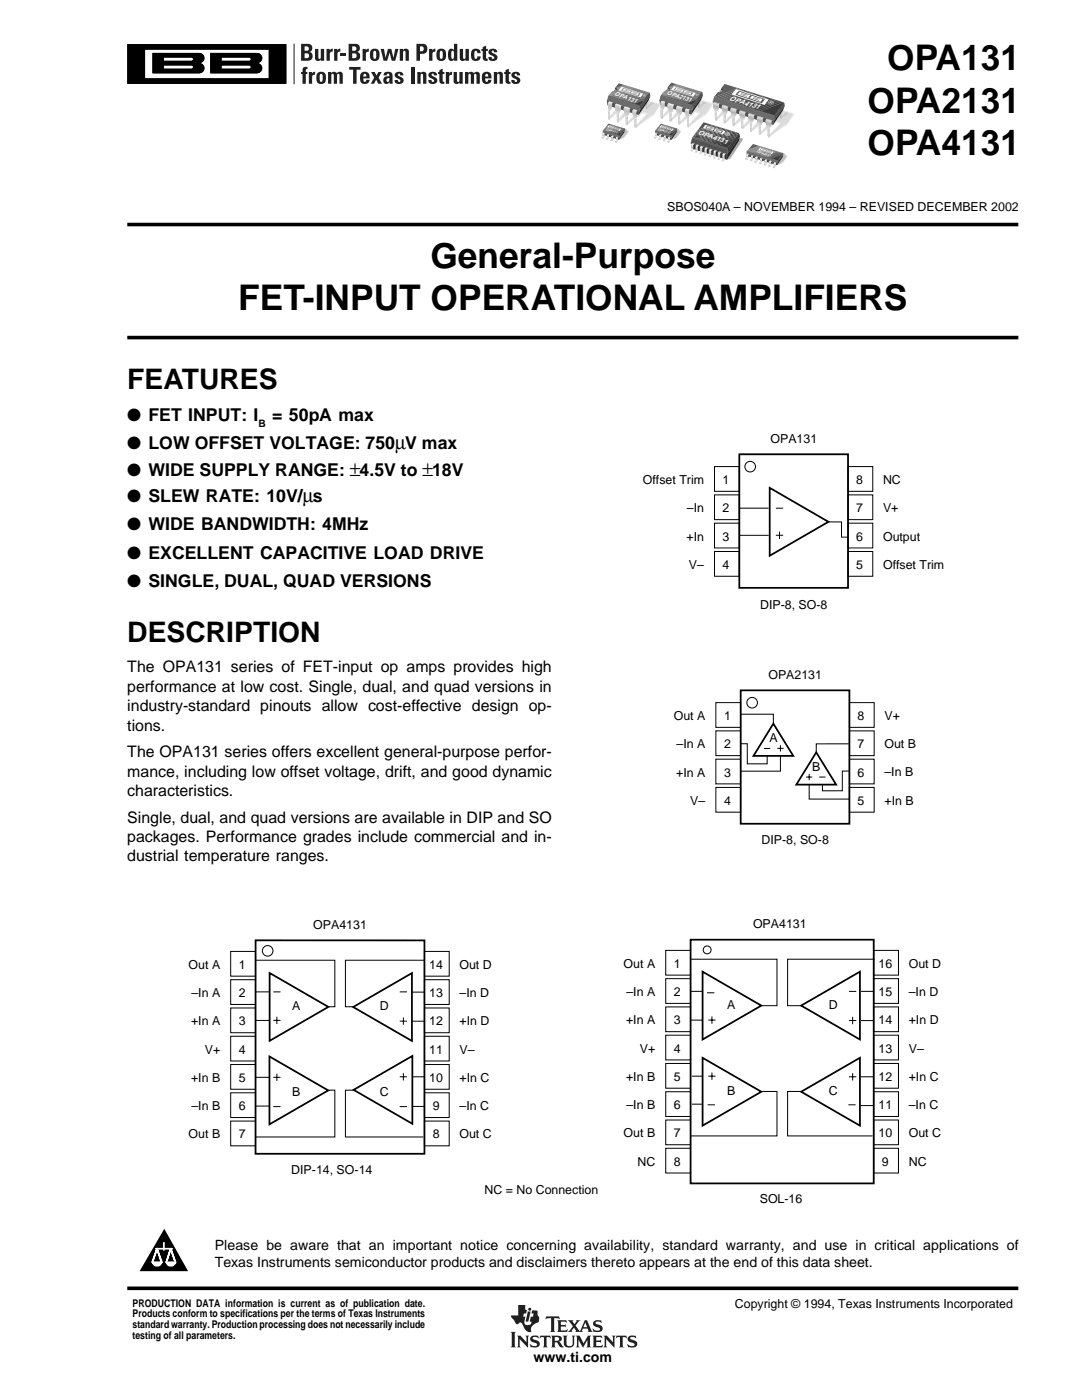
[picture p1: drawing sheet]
<svg xmlns="http://www.w3.org/2000/svg" width="216mm" height="279mm" viewBox="0 0 216 279" stroke-linecap="round" stroke-linejoin="round" font-family="sans-serif">
<defs><g id="words">
<g font-size="7.1">
<text x="177" y="14.1">OPA131</text>
<text x="173.1" y="22.5">OPA2131</text>
<text x="173.1" y="31">OPA4131</text>
<text x="85.9" y="53.5">General-Purpose</text>
<text x="47.5" y="61.9">FET-INPUT OPERATIONAL AMPLIFIERS</text>
</g>
<g font-size="5.6">
<text x="25.4" y="77.6">FEATURES</text>
<text x="25.4" y="128.1">DESCRIPTION</text>
</g>
<g font-size="3.5">
<text x="25.4" y="83.9">● FET INPUT: I</text>
<text x="54.3" y="83.9">= 50pA max</text>
<text x="25.4" y="89.6">● LOW OFFSET VOLTAGE: 750µV max</text>
<text x="25.4" y="94.9">● WIDE SUPPLY RANGE: ±4.5V to ±18V</text>
<text x="25.4" y="100.2">● SLEW RATE: 10V/µs</text>
<text x="25.4" y="105.8">● WIDE BANDWIDTH: 4MHz</text>
<text x="25.4" y="111.5">● EXCELLENT CAPACITIVE LOAD DRIVE</text>
<text x="25.4" y="117.1">● SINGLE, DUAL, QUAD VERSIONS</text>
</g>
<g font-size="3.2">
<text x="25.4" y="134.2">The OPA131 series of FET-input op amps provides high</text>
<text x="25.4" y="138">performance at low cost. Single, dual, and quad versions in</text>
<text x="25.4" y="141.9">industry-standard pinouts allow cost-effective design op-</text>
<text x="25.4" y="145.8">tions.</text>
<text x="25.4" y="151.1">The OPA131 series offers excellent general-purpose perfor-</text>
<text x="25.4" y="155">mance, including low offset voltage, drift, and good dynamic</text>
<text x="25.4" y="158.9">characteristics.</text>
<text x="25.4" y="164.2">Single, dual, and quad versions are available in DIP and SO</text>
<text x="25.4" y="168.1">packages. Performance grades include commercial and in-</text>
<text x="25.4" y="171.9">dustrial temperature ranges.</text>
</g>
<g font-size="2.8">
<text x="42.8" y="249.5">Please be aware that an important notice concerning availability, standard warranty, and use in critical applications of</text>
<text x="42.8" y="252.9">Texas Instruments semiconductor products and disclaimers thereto appears at the end of this data sheet.</text>
<text x="106.5" y="271.9">www.ti.com</text>
</g>
<g font-size="2.5">
<text x="133.1" y="42">SBOS040A – NOVEMBER 1994 – REVISED DECEMBER 2002</text>
<text x="153.7" y="88.4">OPA131</text>
<text x="128.3" y="96.6">Offset Trim</text>
<text x="144.2" y="96.6">1</text>
<text x="170.9" y="96.6">8</text>
<text x="176.2" y="96.6">NC</text>
<text x="137" y="107.9">+In</text>
<text x="137.1" y="102.2">–In</text>
<text x="144.2" y="102.2">2</text>
<text x="144.2" y="107.9">3</text>
<text x="170.9" y="102.2">7</text>
<text x="170.9" y="107.9">6</text>
<text x="176.2" y="102.2">V+</text>
<text x="176.2" y="107.9">Output</text>
<text x="137.5" y="113.5">V–</text>
<text x="144.2" y="113.5">4</text>
<text x="170.9" y="113.5">5</text>
<text x="176.2" y="113.5">Offset Trim</text>
<text x="151.7" y="121.4">DIP-8, SO-8</text>
<text x="153.3" y="135.5">OPA2131</text>
<text x="134.4" y="143.7">Out A</text>
<text x="144.5" y="143.7">1</text>
<text x="171.1" y="143.7">8</text>
<text x="176.5" y="143.7">V+</text>
<text x="135" y="149.3">–In A</text>
<text x="144.5" y="149.3">2</text>
<text x="153.5" y="148.1">A</text>
<text x="171.1" y="149.3">7</text>
<text x="176.5" y="149.3">Out B</text>
<text x="134.9" y="155">+In A</text>
<text x="144.5" y="155">3</text>
<text x="162.1" y="153.8">B</text>
<text x="171.1" y="155">6</text>
<text x="176.5" y="155">–In B</text>
<text x="137.7" y="160.6">V–</text>
<text x="144.5" y="160.6">4</text>
<text x="171.1" y="160.6">5</text>
<text x="176.5" y="160.6">+In B</text>
<text x="152" y="168.5">DIP-8, SO-8</text>
<text x="62.5" y="185.5">OPA4131</text>
<text x="150.3" y="185.3">OPA4131</text>
<text x="37.6" y="193.3">Out A</text>
<text x="47.7" y="193.3">1</text>
<text x="85.6" y="193.3">14</text>
<text x="91.7" y="193.3">Out D</text>
<text x="124.4" y="193.1">Out A</text>
<text x="134.5" y="193.1">1</text>
<text x="175.3" y="193.1">16</text>
<text x="181.3" y="193.1">Out D</text>
<text x="38.2" y="199">–In A</text>
<text x="47.7" y="199">2</text>
<text x="58.3" y="201.6">A</text>
<text x="75.8" y="201.6">D</text>
<text x="85.6" y="199">13</text>
<text x="91.7" y="199">–In D</text>
<text x="125" y="198.8">–In A</text>
<text x="134.5" y="198.8">2</text>
<text x="145.1" y="201.4">A</text>
<text x="165.4" y="201.4">D</text>
<text x="175.3" y="198.8">15</text>
<text x="181.3" y="198.8">–In D</text>
<text x="38.1" y="204.6">+In A</text>
<text x="47.7" y="204.6">3</text>
<text x="85.6" y="204.6">12</text>
<text x="91.7" y="204.6">+In D</text>
<text x="124.9" y="204.4">+In A</text>
<text x="134.5" y="204.4">3</text>
<text x="175.3" y="204.4">14</text>
<text x="181.3" y="204.4">+In D</text>
<text x="38.1" y="215.9">+In B</text>
<text x="40.9" y="210.3">V+</text>
<text x="47.7" y="210.3">4</text>
<text x="47.7" y="215.9">5</text>
<text x="85.6" y="210.3">11</text>
<text x="85.6" y="215.9">10</text>
<text x="91.7" y="210.3">V–</text>
<text x="91.7" y="215.9">+In C</text>
<text x="124.9" y="215.7">+In B</text>
<text x="127.7" y="210.1">V+</text>
<text x="134.5" y="210.1">4</text>
<text x="134.5" y="215.7">5</text>
<text x="175.3" y="210.1">13</text>
<text x="175.3" y="215.7">12</text>
<text x="181.3" y="210.1">V–</text>
<text x="181.3" y="215.7">+In C</text>
<text x="38.2" y="221.6">–In B</text>
<text x="47.7" y="221.6">6</text>
<text x="58.3" y="218.7">B</text>
<text x="75.8" y="218.7">C</text>
<text x="86.3" y="221.6">9</text>
<text x="91.7" y="221.5">–In C</text>
<text x="125" y="221.3">–In B</text>
<text x="134.5" y="221.3">6</text>
<text x="145.1" y="218.5">B</text>
<text x="165.4" y="218.5">C</text>
<text x="175.3" y="221.3">11</text>
<text x="181.3" y="221.3">–In C</text>
<text x="37.6" y="227.2">Out B</text>
<text x="47.7" y="227.2">7</text>
<text x="86.3" y="227.2">8</text>
<text x="91.7" y="227.2">Out C</text>
<text x="124.4" y="227">Out B</text>
<text x="134.5" y="227">7</text>
<text x="175.3" y="227">10</text>
<text x="181.3" y="227">Out C</text>
<text x="127.2" y="232.6">NC</text>
<text x="134.5" y="232.6">8</text>
<text x="176" y="232.6">9</text>
<text x="181.3" y="232.6">NC</text>
<text x="58.1" y="234.4">DIP-14, SO-14</text>
<text x="96.7" y="238.3">NC = No Connection</text>
<text x="151.6" y="240.2">SOL-16</text>
<text x="146.6" y="261">Copyright © 1994, Texas Instruments Incorporated</text>
</g>
<g font-size="2.1">
<text x="26.5" y="260.8">PRODUCTION DATA information is current as of publication date.</text>
<text x="26.5" y="262.9">Products conform to specifications per the terms of Texas Instruments</text>
<text x="26.5" y="265">standard warranty. Production processing does not necessarily include</text>
<text x="26.5" y="267.2">testing of all parameters.</text>
</g>
<text font-size="2" x="51.6" y="85.1">B</text>
<text font-size="1.5" fill="#fff" x="145.4" y="19.9" transform="rotate(17 145.4 19.9)">OPA4131</text>
<text font-size="1.3" fill="#fff" x="139.2" y="26.7" transform="rotate(19 139.2 26.7)">OPA4131</text>
<g font-size="1.2" fill="#fff">
<text x="122.6" y="19.1" transform="rotate(19 122.6 19.1)">OPA131</text>
<text x="133" y="18.8" transform="rotate(19 133 18.8)">OPA2131</text>
</g>
<g font-size=".6" fill="#fff">
<text x="120.9" y="25.9" transform="rotate(17 120.9 25.9)">OPA131</text>
<text x="131.2" y="25.9" transform="rotate(17 131.2 25.9)">OPA2131</text>
<text x="150.9" y="30.4" transform="rotate(17 150.9 30.4)">OPA4131</text>
</g>
</g></defs>
<g fill="none" stroke="#000" stroke-width=".2">
<path d="M142.6 93.1h4.9v5h-4.9zM142.6 98.8h4.9v4.9h-4.9zM169.2 93.1h5v5h-5zM169.2 98.8h5v4.9h-5zM142.6 104.4h4.9v5h-4.9zM142.6 110.1h4.9v4.9h-4.9zM147.5 101.4h5.9M147.5 106.8h5.9M154.8 101.4h1.5M154.8 106.8h1.5M155.5 106.1v1.5M165.3 104.2h2.6v3h1.3"/>
<path d="M169.2 104.4h5v5h-5zM169.2 110.1h5v4.9h-5zM46 189.9h5v4.9h-5zM46 195.5h5v5h-5zM50.9 191.6h15.9v9.3h-1.3M51 198h2.7M54.5 198h1.5M79.8 198h1.4M82.2 198h2.5M84.7 189.9h4.9v4.9h-4.9zM84.7 195.5h4.9v5h-4.9zM84.8 191.6h-15.9v9.3h1.6"/>
<path d="M132.8 189.7h5v4.9h-5zM132.8 195.3h5v4.9h-5zM137.7 191.4h17.3v9.3h-3.1M137.8 197.8h2.5M141.1 198.1h1.4M169.4 197.9h1.5M171.8 197.8h2.6M174.3 189.7h5v4.9h-5zM174.3 195.3h5v4.9h-5zM174.5 191.4h-17.3v9.3h2.7M46 201.2h5v4.9h-5zM46 206.8h5v4.9h-5z"/>
<path d="M46 212.4h5v5h-5zM46 218.1h5v4.9h-5zM51 215h2.7M51 203.6h2.7M54.5 203.6h1.5M54.5 215h1.5M55.3 202.9v1.5M55.3 214.3v1.4M65.5 217.6h1.3v9.3h-15.8M70.6 217.6h-1.7v9.3h15.6M79.8 203.8h1.4M79.8 214.9h1.4"/>
<path d="M80.5 203.1v1.4M80.5 214.2v1.4M82.2 203.8h2.5M82.4 214.9h2.3M84.7 201.2h4.9v4.9h-4.9zM84.7 206.8h4.9v4.9h-4.9zM84.7 212.4h4.9v5h-4.9zM84.7 218.1h4.9v4.9h-4.9zM132.8 201h5v4.9h-5zM132.8 206.6h5v4.9h-5zM132.8 212.2h5v5h-5zM132.8 217.9h5v4.9h-5z"/>
<path d="M137.8 203.6h2.4M138.1 214.8h2.1M141.3 203.6h1.5M141.3 214.8h1.5M142.1 202.9v1.4M142.1 214.1v1.4M151.9 217.8h3.1v8.9h-17.2M159.9 217.8h-2.7v8.9h16.9M169.4 214.9h1.5M169.4 203.7h1.5M170.1 202.9v1.5M170.1 214.2v1.4"/>
<path d="M171.7 214.9h2.7M171.8 203.7h2.6M174.3 201h5v4.9h-5zM174.3 206.6h5v4.9h-5zM174.3 212.2h5v5h-5zM174.3 217.9h5v4.9h-5zM46 223.7h5v5h-5zM51 220.7h2.9M54.5 220.8h1.5M79.8 220.8h1.4M82.3 220.8h2.4M84.7 223.7h4.9v5h-4.9z"/>
<path d="M132.8 223.5h5v5h-5zM132.8 229.2h5v4.9h-5zM138 220.4h2.1M141.2 220.5h1.5M169.3 220.5h1.4M171.7 220.6h2.7M174.3 223.5h5v5h-5zM174.3 229.2h5v4.9h-5z"/>
<circle cx="149.7" cy="93.1" r="1.06"/>
<circle cx="53.4" cy="189.8" r="1.06"/>
<circle cx="141.1" cy="189.6" r=".79"/>
</g>
<path d="M147.5 90.7h21.7v26.6h-21.7zM153.6 97.4l11.7 6.7-11.7 6.8zM51 187.7h33.7v42.6h-33.7zM53.8 194.2l11.7 6.8-11.7 6.7zM137.8 187.5h36.5v48.7h-36.5zM140.2 193.9l11.7 6.8-11.7 6.8zM53.8 210.8l11.7 6.8-11.7 6.8zM70.5 201l11.7-6.8v13.5zM70.6 217.5l11.7-6.8v13.6zM140.2 211.1l11.7 6.8-11.7 6.7zM159.9 200.7l11.7-6.8v13.6zM159.9 217.9l11.7-6.8v13.5z" fill="none" stroke="#000" stroke-width=".35"/>
<path d="M114.1 14.2h48.7v20.3h-48.7z" fill="#fff"/>
<path d="M124.4 18.4l7.6 2.4-1.7 2.4-3.5 2.3-.1-.2 2.2-2.5-.6-.2-3.2 2.3h-.1l-.1-.1 2.3-2.5-.8-.3-3.1 2.4-.2-.2 2-2.6-.5-.2-3.1 2.4-.2-.2 2.2-2.5z" fill="#f3f4f4"/>
<path d="M124.5 18.5l7.4 2.3-.5 .8a4 4 0 0 1-2.2 2.2l-2.4 1.7-.1-.2 2.3-2.5-.7-.3-3.3 2.4-.1-.1 2.4-2.6-.9-.3-3.1 2.4-.2-.1 2.1-2.7-.6-.1-3.1 2.4-.1-.2 .8-1a7.8 7.8 0 0 0 2.3-4.1z" fill="#efeff0"/>
<path d="M124.6 18.6l7.2 2.2-.5 .8a4 4 0 0 1-2.1 2.1l-2.4 1.8-.1-.2 2.4-2.5-.8-.3-3.3 2.4-.1-.2 2.5-2.6-.9-.3-3.2 2.5-.1-.1 2.1-2.7-.7-.2-3.1 2.5-.1-.2 .9-1a7.9 7.9 0 0 0 2.3-4z" fill="#ececee"/>
<path d="M124.7 18.7l7 2.2-.5 .7a4 4 0 0 1-2 2.1l-2.4 1.7v-.2l2.4-2.5-.9-.3-3.3 2.5v-.2l2.5-2.6-1-.4-3.2 2.6-.1-.2 2.2-2.7-.8-.2-3.1 2.6-.1-.2 .9-1a8 8 0 0 0 2.4-3.9z" fill="#e7e8e9"/>
<path d="M124.8 18.8l6.9 2.1-.5 .7a4 4 0 0 1-2 2l-2.4 1.8v-.2l2.5-2.5-1-.4-3.3 2.6 2.6-2.9-1.1-.3-3.2 2.6v-.2l2.2-2.7-.9-.3-3.1 2.7v-.2l.9-1a8.3 8.3 0 0 0 2.4-3.8z" fill="#e2e3e5"/>
<path d="M124.9 18.9l6.7 2-1.4 2h-.2l-3.2 2.5v-.2l2.6-2.5-1.1-.4-3.3 2.6 2.7-2.9-1.2-.4-3.2 2.7 2.4-3-1.1-.3-3.1 2.8v-.2l.9-1.1a8.9 8.9 0 0 0 2.5-3.6z" fill="#e0e1e3"/>
<path d="M125 18.9l6.5 2.1-1.3 1.9-.2-.1-3.2 2.6 2.7-2.8-1.2-.4-3.3 2.7 2.8-3-1.3-.4-3.2 2.8 2.5-3-1.2-.3-3.1 2.8v-.2l2.5-2.8z" fill="#dcdddf"/>
<path d="M129.8 20.4l.7 .3-1.5 1.1-.1-.3z" fill="#dadbdd"/>
<path d="M129.8 20.4l.7 .2-1.5 1.1-.1-.2z" fill="#d8d9db"/>
<path d="M129.9 20.5l.5 .1-1.4 1.1-.1-.2z" fill="#d4d5d7"/>
<path d="M129.9 20.5l.5 .1-1.4 1.1-.1-.2z" fill="#cfd0d2"/>
<path d="M130 20.5l.4 .1-1.4 1.1-.1-.2z" fill="#cdced0"/>
<path d="M129 21.5l1-1 .3 .1-1.3 1.1z" fill="#cbccce"/>
<path d="M129 21.5l1-1 .3 .1z" fill="#c7c8ca"/>
<path d="M129.2 20.4l-.2 1.4v-1.2z" fill="#b8c1c9"/>
<path d="M129 20.6v1.2l-.2-.3v-.7z" fill="#adb5bd"/>
<path d="M129.7 19.1l-.3 1-2 2.9 .2-.9z" fill="#231f20"/>
<path d="M121.1 20l6.6 2-.3 1-6.2-2z" fill="#57575c"/>
<path d="M122.4 18.2l.2 .1z" fill="#55565a"/>
<path d="M122.4 18.1l.3 .2z" fill="#58585d"/>
<path d="M122.5 18.1l.3 .2z" fill="#5c5c61"/>
<path d="M122.5 18l.4 .2z" fill="#5d5d62"/>
<path d="M122.6 18l.4 .2z" fill="#606065"/>
<path d="M122.6 17.9l.5 .3z" fill="#616267"/>
<path d="M122.6 17.9l.5 .2z" fill="#65656a"/>
<path d="M122.7 17.9l.4 .2z" fill="#66676c"/>
<path d="M122.7 17.8l.5 .3z" fill="#68696e"/>
<path d="M122.8 17.8l.4 .2z" fill="#6a6a70"/>
<path d="M122.8 17.7l.3 .3z" fill="#6b6c72"/>
<path d="M122.8 17.7l.3 .2z" fill="#6f7075"/>
<path d="M122.9 17.7h.1z" fill="#717277"/>
<path d="M122.8 17.5l.3 .1v.4l-.3-.2z" fill="#231f20"/>
<path d="M129.6 18.5l.2 .7-2.2 3 .1-1.2z" fill="#525257"/>
<path d="M121.4 19.1l6.3 1.9v1.2l-6.6-2.1z" fill="#67686e"/>
<path d="M121.4 19.1l6.2 2v.1z" fill="#7d7f83"/>
<path d="M121.4 19.2l6.2 1.9v.1l-6.2-1.9z" fill="#7c7d82"/>
<path d="M121.4 19.2l6.2 2v.1l-6.2-2z" fill="#787a7f"/>
<path d="M121.4 19.2l6.2 2v.1l-6.2-2z" fill="#77787d"/>
<path d="M121.4 19.3l6.2 1.9v.1z" fill="#75767b"/>
<path d="M121.4 19.3l6.2 2v.1l-6.3-2z" fill="#6f7076"/>
<path d="M121.4 19.3l6.2 2v.1z" fill="#6e6e74"/>
<path d="M121.3 19.4l6.3 2v.1z" fill="#6b6c72"/>
<path d="M121.3 19.4l6.3 2v.1z" fill="#69696f"/>
<g fill="#67686e">
<path d="M121.3 19.4l6.3 2v.2l-6.3-2.1z"/>
<path d="M129.6 18.5l-1.9 2.7z"/>
</g>
<path d="M129.6 18.5l-1.9 2.7z" fill="#65666b"/>
<path d="M129.6 18.6l-1.9 2.7z" fill="#616267"/>
<path d="M129.6 18.6l-1.9 2.7z" fill="#606065"/>
<path d="M129.6 18.6l-1.9 2.8z" fill="#5e5e63"/>
<path d="M129.6 18.7l-1.9 2.7z" fill="#5c5c61"/>
<path d="M129.6 18.7l-1.9 2.8z" fill="#57575c"/>
<path d="M129.7 18.7l-2 2.8z" fill="#545559"/>
<path d="M129.7 18.8l-2 2.8z" fill="#525257"/>
<g fill="#3b3942">
<path d="M126.5 20.7l2-.7-.8 1.1z"/>
<path d="M126.5 20.7l2-.8z"/>
<path d="M126.5 20.7l2.1-.8z"/>
<path d="M126.4 20.7l2.2-.8z"/>
</g>
<g fill="#3c3a42">
<path d="M126.4 20.7l2.2-.9z"/>
<path d="M126.3 20.7l2.3-.9z"/>
</g>
<g fill="#3e3c45">
<path d="M126.3 20.6l2.4-.9z"/>
<path d="M126.2 20.6l2.5-.9z"/>
</g>
<g fill="#3e3d45">
<path d="M126.2 20.6l2.6-1z"/>
<path d="M126.1 20.6l2.7-1z"/>
<path d="M126.1 20.6l2.7-1.1z"/>
<path d="M126 20.6l2.9-1.1z"/>
<path d="M126 20.5l2.9-1.1z"/>
<path d="M125.9 20.5l3-1.1z"/>
<path d="M125.9 20.5l3.1-1.1z"/>
<path d="M125.9 20.5l3.1-1.2z"/>
</g>
<g fill="#3f3e45">
<path d="M125.8 20.5l3.2-1.2z"/>
<path d="M125.8 20.5l3.2-1.3z"/>
<path d="M125.7 20.5l3.4-1.3z"/>
</g>
<g fill="#403e47">
<path d="M125.7 20.5l3.4-1.3z"/>
<path d="M125.6 20.4l3.5-1.3z"/>
</g>
<g fill="#414047">
<path d="M125.6 20.4l3.6-1.3z"/>
<path d="M125.5 20.4l3.7-1.4z"/>
<path d="M125.5 20.4l3.8-1.4z"/>
<path d="M125.4 20.4l3.9-1.5z"/>
<path d="M125.3 20.3l4-1.5z"/>
</g>
<path d="M125.3 20.3l4.1-1.5z" fill="#424149"/>
<g fill="#43424a">
<path d="M125.3 20.3l4.1-1.5z"/>
<path d="M125.2 20.3l4.2-1.6z"/>
<path d="M125.2 20.3l4.3-1.6z"/>
<path d="M125.1 20.3l4.4-1.7z"/>
</g>
<g fill="#44434a">
<path d="M125 20.3l4.6-1.7z"/>
<path d="M125 20.2l4.6-1.7z"/>
<path d="M124.9 20.2l4.7-1.7z"/>
<path d="M124.9 20.2l4.6-1.7z"/>
<path d="M124.8 20.2l4.7-1.7z"/>
<path d="M124.8 20.2l4.7-1.8z"/>
<path d="M124.8 20.2l4.6-1.8z"/>
<path d="M124.7 20.2l4.7-1.8z"/>
</g>
<g fill="#46454c">
<path d="M124.7 20.2l4.7-1.8z"/>
<path d="M124.7 20.1l4.6-1.7z"/>
<path d="M124.6 20.1l4.7-1.7z"/>
<path d="M124.6 20.1l4.6-1.7z"/>
<path d="M124.5 20.1l4.7-1.7z"/>
</g>
<g fill="#46464d">
<path d="M124.5 20.1l4.6-1.8z"/>
<path d="M124.4 20.1l4.7-1.8z"/>
<path d="M124.4 20.1l4.6-1.8z"/>
<path d="M124.3 20l4.7-1.7z"/>
</g>
<g fill="#48484f">
<path d="M124.3 20l4.7-1.7z"/>
<path d="M124.3 20l4.6-1.7z"/>
<path d="M124.2 20l4.7-1.7z"/>
<path d="M124.2 20l4.6-1.7z"/>
<path d="M124.1 20l4.7-1.8z"/>
</g>
<g fill="#49484f">
<path d="M124.1 20l4.7-1.8z"/>
<path d="M124.1 20l4.6-1.8z"/>
<path d="M124 19.9l4.7-1.7z"/>
<path d="M124 19.9l4.6-1.7z"/>
<path d="M123.9 19.9l4.7-1.7z"/>
</g>
<g fill="#4a4a50">
<path d="M123.9 19.9l4.7-1.7z"/>
<path d="M123.9 19.9l4.6-1.7z"/>
<path d="M123.8 19.9l4.7-1.7z"/>
<path d="M123.8 19.9l4.7-1.8z"/>
<path d="M123.8 19.9l4.6-1.8z"/>
<path d="M123.7 19.9l4.7-1.8z"/>
</g>
<g fill="#4a4a51">
<path d="M123.7 19.8l4.7-1.7z"/>
<path d="M123.7 19.8l4.6-1.7z"/>
<path d="M123.6 19.8l4.7-1.7z"/>
<path d="M123.6 19.8l4.6-1.7z"/>
</g>
<g fill="#4b4b51">
<path d="M123.5 19.8l4.7-1.7z"/>
<path d="M123.5 19.8l4.6-1.8z"/>
<path d="M123.4 19.8l4.7-1.8z"/>
<path d="M123.4 19.7l4.6-1.7z"/>
<path d="M123.3 19.7l4.7-1.7z"/>
</g>
<g fill="#4e4d54">
<path d="M123.3 19.7l4.7-1.7z"/>
<path d="M123.3 19.7l4.6-1.7z"/>
<path d="M123.2 19.7l4.7-1.7z"/>
</g>
<g fill="#504f55">
<path d="M123.2 19.7l4.7-1.7z"/>
<path d="M123.2 19.7l4.6-1.7z"/>
<path d="M123.2 19.7l4.6-1.8z"/>
<path d="M123.1 19.7l4.7-1.8z"/>
<path d="M123.1 19.7l4.6-1.8z"/>
<path d="M123.1 19.6l4.6-1.7z"/>
<path d="M123 19.6l4.7-1.7z"/>
</g>
<g fill="#4e4f54">
<path d="M123 19.6l4.6-1.7z"/>
<path d="M122.9 19.6l4.7-1.7z"/>
<path d="M122.9 19.6l4.6-1.7z"/>
<path d="M122.9 19.6l4.6-1.8z"/>
<path d="M122.8 19.6l4.7-1.8z"/>
<path d="M122.8 19.6l4.6-1.8z"/>
<path d="M122.8 19.5l4.6-1.7z"/>
</g>
<g fill="#515056">
<path d="M122.7 19.5l4.7-1.7z"/>
<path d="M122.7 19.5l4.6-1.7z"/>
</g>
<g fill="#505156">
<path d="M122.7 19.5l4.6-1.7z"/>
<path d="M122.6 19.5l4.7-1.7z"/>
<path d="M122.6 19.5l4.6-1.7z"/>
<path d="M122.5 19.5l4.7-1.8z"/>
<path d="M122.5 19.5l4.6-1.8z"/>
</g>
<g fill="#525257">
<path d="M122.4 19.4l4.7-1.7z"/>
<path d="M122.4 19.4l4.6-1.7z"/>
<path d="M122.3 19.4l4.7-1.7z"/>
<path d="M122.3 19.4l4.6-1.7z"/>
<path d="M122.2 19.4l4.7-1.7z"/>
<path d="M122.2 19.4l4.6-1.8z"/>
</g>
<path d="M122.1 19.4l4.7-1.8z" fill="#535359"/>
<g fill="#545559">
<path d="M122.1 19.3l4.6-1.7z"/>
<path d="M122 19.3l4.7-1.7z"/>
<path d="M122 19.3l4.6-1.7z"/>
<path d="M121.9 19.3l4.7-1.7z"/>
<path d="M121.9 19.3l4.6-1.7z"/>
</g>
<g fill="#55565a">
<path d="M121.9 19.3l4.6-1.8z"/>
<path d="M121.8 19.3l4.7-1.8z"/>
<path d="M121.8 19.2l4.6-1.7z"/>
</g>
<g fill="#57575c">
<path d="M121.7 19.2l4.7-1.7z"/>
<path d="M121.7 19.2l4.6-1.7z"/>
<path d="M121.6 19.2l4.7-1.7z"/>
<path d="M121.6 19.2l4.6-1.7z"/>
</g>
<g fill="#58585d">
<path d="M121.5 19.2l4.7-1.8z"/>
<path d="M121.5 19.2l4.6-1.8z"/>
<path d="M121.5 19.1l4.6-1.7z"/>
<path d="M121.4 19.1l4.7-1.7z"/>
<path d="M121.4 19.1l4.6-1.7z"/>
<path d="M121.5 19.1l4.5-1.7z"/>
</g>
<g fill="#5a5a5e">
<path d="M121.5 19l4.4-1.6z"/>
<path d="M121.6 18.9l4.2-1.6z"/>
</g>
<g fill="#5a5a5f">
<path d="M121.6 18.9l4.2-1.6z"/>
<path d="M121.7 18.8l4-1.5z"/>
<path d="M121.7 18.7l3.9-1.4z"/>
<path d="M121.8 18.7l3.8-1.4z"/>
</g>
<g fill="#5b5c60">
<path d="M121.8 18.7l3.8-1.4z"/>
<path d="M121.8 18.6l3.7-1.4z"/>
<path d="M121.9 18.6l3.6-1.4z"/>
<path d="M121.9 18.5l3.5-1.3z"/>
<path d="M121.9 18.5l.8-.3z"/>
<path d="M123 18.1l2.4-.9z"/>
</g>
<g fill="#5d5d62">
<path d="M122 18.5l.6-.2z"/>
<path d="M123.1 18.1l2.3-.9z"/>
<path d="M122 18.4l.5-.1z"/>
<path d="M123.1 18l2.2-.8z"/>
<path d="M122 18.4l.4-.1z"/>
<path d="M123.1 17.9l2.2-.7z"/>
</g>
<g fill="#5e5e63">
<path d="M122.1 18.3h.2z"/>
<path d="M123.2 17.9l2-.7z"/>
<path d="M122.1 18.3l.2-.1z"/>
<path d="M123.2 17.9l2-.8z"/>
<path d="M123.2 17.9l1.9-.8z"/>
<path d="M123.2 17.8l1.9-.7z"/>
<path d="M123.2 17.8l1.8-.7z"/>
</g>
<g fill="#5f5f63">
<path d="M123.1 17.8l1.9-.7z"/>
<path d="M123.1 17.7l1.9-.6z"/>
<path d="M123.1 17.7l1.8-.6z"/>
<path d="M123.1 17.7l1.8-.7z"/>
<path d="M123.1 17.7l1.7-.7z"/>
</g>
<g fill="#606064">
<path d="M123 17.6l1.8-.6z"/>
<path d="M123 17.6l1.7-.6z"/>
</g>
<g fill="#616165">
<path d="M123 17.6l1.7-.6z"/>
<path d="M123 17.6l1.6-.6z"/>
<path d="M122.9 17.6l1.7-.6z"/>
<path d="M123.5 16.6l1.1 .4-1.7 .6-.2-.1z"/>
</g>
<g fill="#fff">
<path d="M124 17.3l3.3 1.1-2.9-.9-.5 .6 .9 .3-1.4-.4z"/>
<path d="M124.5 18.4l2.9 .8 .4-.6-.8-.2 1.3 .3-.5 .7z"/>
<path d="M124.5 17.7l1.2 .4-1-.2 .5 .2-1-.1z"/>
<path d="M124.3 18.1l1.1 .2-.5-.2 1 .1-.4 .3z"/>
<path d="M126.1 18.2l1.3 .4-1.1-.2 .5 .2h-1z"/>
<path d="M126 18.6l1 .2-.5-.2 1 .1-.3 .3z"/>
<path d="M128.3 18.9h.4l.2 .1z"/>
<path d="M128.6 18.9l.1 .1h-.2z"/>
<path d="M128.3 19a.26 .26 0 0 0 .3 .2 .26 .26 0 0 0 .3-.2 .28 .28 0 0 1-.3 .2 .28 .28 0 0 1-.3-.2z"/>
<path d="M128.5 19h.3l-.2 .2-.2-.1z"/>
</g>
<g fill="#9fa7b0">
<path d="M122 20.5h.4l-.2 .2a1.37 1.37 0 0 1-.5 1.3v1.8l-.1 .1 .1-2.9z"/>
<path d="M123.7 21.1h.4l-.2 .2a1.37 1.37 0 0 1-.4 1.2v1.8l-.2 .1 .1-2.8z"/>
<path d="M125.5 21.6h.4l-.2 .2a1.37 1.37 0 0 1-.5 1.3v1.8l-.1 .1 .1-2.9z"/>
<path d="M126.9 22.1h.3l-.2 .4v2.9l-.2 .2v-3z"/>
</g>
<g fill="#dde5ed">
<path d="M121.5 20.3l.8 .2-.2 .2a1.36 1.36 0 0 1-.4 1.2v1.9l-.2 .1-.1-.2v-3z"/>
<path d="M122.9 20.8l1.1 .2-.2 .2a1.36 1.36 0 0 1-.4 1.3v1.8l-.1 .1-.2-.2v-1.8a1.51 1.51 0 0 1-.2-1.6z"/>
<path d="M124.6 21.3l1.2 .3-.2 .2a1.36 1.36 0 0 1-.4 1.3v1.8l-.2 .1-.1-.2v-1.8a1.51 1.51 0 0 1-.3-1.7z"/>
<path d="M126.4 21.9l.8 .1-.3 .4v3l-.1 .1-.2-.2v-1.8a1.51 1.51 0 0 1-.2-1.6z"/>
</g>
<g fill="#c6cfd7">
<path d="M121.4 20.5l.7 .2a1.25 1.25 0 0 1-.4 1.2h-.3z"/>
<path d="M122.8 20.9l1 .4a1.25 1.25 0 0 1-.4 1.2h-.1a1.44 1.44 0 0 1-.5-1.6z"/>
<path d="M124.5 21.5l1.1 .3a1.25 1.25 0 0 1-.4 1.3l-.2-.1a1.44 1.44 0 0 1-.5-1.5z"/>
<path d="M126.3 22l.6 .3v1.3h-.1a1.44 1.44 0 0 1-.5-1.6z"/>
</g>
<g fill="#cfd8e1">
<path d="M121.4 21.9h.3v1.7l-.2 .1-.1-.2z"/>
<path d="M123.1 22.4l.3 .1v1.6l-.1 .1-.2-.2z"/>
<path d="M124.9 23l.3 .1v1.6l-.2 .1-.1-.2z"/>
<path d="M126.6 23.5l.3 .1v1.7l-.1 .1-.2-.2z"/>
</g>
<g fill="#dfe8f0">
<path d="M121.4 21.9l.3 .1z"/>
<path d="M123.1 22.4l.3 .2z"/>
<path d="M124.9 23l.3 .1z"/>
<path d="M126.6 23.5l.3 .2z"/>
<path d="M121.4 22.7l.3 .2z"/>
</g>
<g fill="#dde5ed">
<path d="M121.4 22.7l.3 .2z"/>
<path d="M121.4 22.8l.3 .2z"/>
</g>
<path d="M121.4 22.8l.3 .2z" fill="#d9e4ec"/>
<path d="M121.4 22.9l.3 .2z" fill="#d7e1ea"/>
<g fill="#d5dfe8">
<path d="M121.4 22.9l.3 .2z"/>
<path d="M121.4 23l.3 .2z"/>
</g>
<path d="M121.4 23l.3 .2z" fill="#d3dde5"/>
<path d="M121.4 23.1l.3 .2z" fill="#d1dae3"/>
<path d="M121.4 23.2l.3 .2z" fill="#cfd8e1"/>
<path d="M121.4 23.2l.3 .2z" fill="#cdd6df"/>
<path d="M121.4 23.3l.3 .2z" fill="#cbd4dd"/>
<path d="M121.4 23.4l.3 .2z" fill="#c9d2db"/>
<path d="M123.1 23.2l.3 .2z" fill="#dfe8f0"/>
<path d="M123.1 23.3l.3 .2z" fill="#dde5ed"/>
<path d="M123.1 23.4l.3 .2z" fill="#d9e4ec"/>
<path d="M123.1 23.4l.3 .2z" fill="#d7e1ea"/>
<path d="M123.1 23.5l.3 .2z" fill="#d5dfe8"/>
<path d="M123.1 23.6l.3 .2z" fill="#d3dde5"/>
<g fill="#d1dae3">
<path d="M123.1 23.6l.3 .2z"/>
<path d="M123.1 23.7l.3 .2z"/>
</g>
<path d="M123.1 23.7l.3 .2z" fill="#cfd8e1"/>
<path d="M123.1 23.8l.3 .2z" fill="#cdd6df"/>
<g fill="#cbd4dd">
<path d="M123.1 23.8l.3 .2z"/>
<path d="M123.1 23.9l.3 .2z"/>
</g>
<path d="M123.1 23.9l.3 .2z" fill="#c9d2db"/>
<path d="M124.9 23.8l.3 .2z" fill="#dfe8f0"/>
<g fill="#dde5ed">
<path d="M124.9 23.9l.3 .1z"/>
<path d="M124.9 23.9l.3 .2z"/>
</g>
<path d="M124.9 24l.3 .1z" fill="#d9e4ec"/>
<path d="M124.9 24l.3 .2z" fill="#d7e1ea"/>
<g fill="#d5dfe8">
<path d="M124.9 24.1l.3 .1z"/>
<path d="M124.9 24.1l.3 .2z"/>
</g>
<path d="M124.9 24.1l.3 .2z" fill="#d3dde5"/>
<path d="M124.9 24.2l.3 .2z" fill="#d1dae3"/>
<path d="M124.9 24.3l.3 .2z" fill="#cfd8e1"/>
<path d="M124.9 24.3l.3 .2z" fill="#cdd6df"/>
<path d="M124.9 24.4l.3 .2z" fill="#cbd4dd"/>
<path d="M124.9 24.5l.3 .2z" fill="#c9d2db"/>
<path d="M126.6 24.4l.3 .1z" fill="#dfe8f0"/>
<g fill="#dde5ed">
<path d="M126.6 24.4l.3 .2z"/>
<path d="M126.6 24.5l.3 .1z"/>
</g>
<path d="M126.6 24.5l.3 .2z" fill="#d9e4ec"/>
<path d="M126.6 24.6l.3 .1z" fill="#d7e1ea"/>
<g fill="#d5dfe8">
<path d="M126.6 24.6l.3 .2z"/>
<path d="M126.6 24.7l.3 .1z"/>
</g>
<path d="M126.6 24.7l.3 .2z" fill="#d3dde5"/>
<g fill="#d1dae3">
<path d="M126.6 24.8l.3 .1z"/>
<path d="M126.6 24.8l.3 .2z"/>
</g>
<path d="M126.6 24.9l.3 .1z" fill="#cfd8e1"/>
<path d="M126.6 24.9l.3 .2z" fill="#cdd6df"/>
<g fill="#cbd4dd">
<path d="M126.6 25l.3 .1z"/>
<path d="M126.6 25l.3 .2z"/>
</g>
<path d="M126.6 25.1l.3 .1z" fill="#c9d2db"/>
<g fill="#c6cfd7">
<path d="M121.4 23.4l.3 .1-.2 .3z"/>
<path d="M123.1 24l.3 .1-.1 .3z"/>
<path d="M124.9 24.6l.3 .1-.2 .3z"/>
<path d="M126.6 25.1l.3 .1-.1 .3z"/>
</g>
<g fill="#cfd8e1">
<path d="M121.4 21.7l.5 .1-.2 .1h-.3z"/>
<path d="M122.9 22.1l.7 .3-.2 .1-.3-.1z"/>
<path d="M124.7 22.7l.7 .2-.2 .2-.3-.1z"/>
<path d="M126.4 23.3l.5 .1v.2l-.3-.1z"/>
</g>
<path d="M121.6 20.3l.7 .2z" fill="#f5f5f6"/>
<g fill="#f8f8f9">
<path d="M121.5 20.3l.8 .2z"/>
<path d="M121.5 20.3l.7 .2z"/>
</g>
<path d="M121.5 20.3l.7 .2z" fill="#fafafa"/>
<g fill="#fdfdfd">
<path d="M121.5 20.3l.7 .2z"/>
<path d="M121.5 20.4l.7 .2z"/>
<path d="M121.5 20.4l.6 .2z"/>
<path d="M121.4 20.4l.7 .2z"/>
</g>
<g fill="#f5f5f6">
<path d="M126.5 21.8l.6 .2z"/>
<path d="M126.4 21.8l.7 .2z"/>
</g>
<g fill="#f8f8f9">
<path d="M126.4 21.8l.7 .2z"/>
<path d="M126.4 21.9l.7 .2z"/>
</g>
<g fill="#fafafa">
<path d="M126.4 21.9l.7 .2z"/>
<path d="M126.4 21.9l.6 .2z"/>
</g>
<path d="M126.3 21.9l.7 .2z" fill="#fdfdfd"/>
<g fill="#f8f8f9">
<path d="M123 20.7l1 .3z"/>
<path d="M122.9 20.7l1.1 .3z"/>
<path d="M122.9 20.7l1.1 .4z"/>
</g>
<g fill="#fafafa">
<path d="M122.9 20.8l1 .3z"/>
<path d="M122.8 20.8l1.1 .3z"/>
</g>
<g fill="#fdfdfd">
<path d="M122.8 20.8l1.1 .3z"/>
<path d="M122.8 20.8l.5 .2z"/>
</g>
<g fill="#f8f8f9">
<path d="M124.7 21.3l1.1 .3z"/>
<path d="M124.7 21.3l1 .3z"/>
<path d="M124.6 21.3l1.1 .3z"/>
</g>
<path d="M124.6 21.3l1.1 .3z" fill="#fafafa"/>
<g fill="#fdfdfd">
<path d="M124.6 21.3l1.1 .4z"/>
<path d="M124.6 21.3l1 .4z"/>
<path d="M124.6 21.4l1 .3z"/>
<path d="M124.6 21.4l.5 .1z"/>
</g>
<path d="M121.4 20.6l.6 .2v.1l-.6-.2z" fill="#c8d4de"/>
<path d="M121.4 20.7l.6 .2v.1l-.6-.2z" fill="#c7d3dd"/>
<path d="M121.4 20.7l.6 .2v.2l-.6-.3z" fill="#c3cfd9"/>
<path d="M121.4 20.8l.6 .2v.1l-.6-.2z" fill="#c4ced7"/>
<path d="M121.4 20.8l.6 .2v.2l-.6-.3z" fill="#c2ccd6"/>
<path d="M121.4 20.9l.6 .2v.1l-.6-.2z" fill="#bfcad3"/>
<path d="M121.4 20.9l.6 .2v.2l-.6-.3z" fill="#bcc6cf"/>
<path d="M121.4 21l.6 .2v.1l-.6-.2z" fill="#bbc5cd"/>
<path d="M121.4 21l.6 .2v.2l-.6-.3z" fill="#bac3cb"/>
<path d="M122.7 21l1.1 .4v.1l-1.1-.3z" fill="#c8d4de"/>
<path d="M122.7 21.1l1.1 .3v.2l-1.1-.4z" fill="#c5d0da"/>
<path d="M122.7 21.2l1.1 .3v.1l-1.1-.3z" fill="#c6d0d9"/>
<path d="M122.7 21.3l1.1 .3v.1l-1.1-.3z" fill="#c2ccd6"/>
<path d="M122.7 21.3l1.1 .4v.1l-1.1-.4z" fill="#bdc8d1"/>
<path d="M122.7 21.4l1.1 .3v.2l-1.1-.4z" fill="#bec7cf"/>
<path d="M122.7 21.5l1.1 .3v.1l-1.1-.3z" fill="#bac3cb"/>
<path d="M124.5 21.6l1 .3v.2l-1-.4z" fill="#c8d4de"/>
<path d="M124.5 21.7l1 .3v.1l-1-.3z" fill="#c5d0da"/>
<path d="M124.5 21.7l1 .4v.1l-1-.3z" fill="#c6d0d9"/>
<path d="M124.5 21.8l1 .3v.2l-1-.4z" fill="#c2ccd6"/>
<path d="M124.5 21.9l1 .3v.1l-1-.3z" fill="#bdc8d1"/>
<path d="M124.5 22l1 .3v.1l-1-.3z" fill="#bec7cf"/>
<path d="M124.5 22l1 .4v.1l-1-.4z" fill="#bac3cb"/>
<path d="M126.2 22.2l.7 .2v.1l-.7-.2z" fill="#c8d4de"/>
<path d="M126.2 22.2l.7 .2v.1l-.7-.2z" fill="#c7d3dd"/>
<path d="M126.2 22.3l.7 .2v.1l-.7-.2z" fill="#c3cfd9"/>
<path d="M126.2 22.3l.7 .2v.2l-.7-.3z" fill="#c4ced7"/>
<path d="M126.2 22.4l.7 .2v.1l-.7-.2z" fill="#c2ccd6"/>
<path d="M126.2 22.4l.7 .2v.2l-.7-.3z" fill="#bfcad3"/>
<path d="M126.2 22.5l.7 .2v.1l-.7-.2z" fill="#bcc6cf"/>
<path d="M126.2 22.5l.7 .2v.2l-.7-.3z" fill="#bbc5cd"/>
<g fill="#bac3cb">
<path d="M126.2 22.6l.7 .2v.1l-.7-.2z"/>
<path d="M121.4 21.1l.6 .3z"/>
</g>
<path d="M121.4 21.2l.6 .2z" fill="#bbc5cd"/>
<g fill="#bec7cf">
<path d="M121.4 21.2l.6 .2z"/>
<path d="M121.4 21.3l.6 .2z"/>
</g>
<path d="M121.4 21.3l.6 .2z" fill="#bdc8d1"/>
<g fill="#bfcad3">
<path d="M121.4 21.3l.6 .2z"/>
<path d="M121.4 21.4l.6 .2z"/>
</g>
<path d="M121.4 21.4l.5 .2z" fill="#c2ccd6"/>
<path d="M121.4 21.4l.5 .2z" fill="#c4ced7"/>
<path d="M121.4 21.5l.5 .2z" fill="#c6d0d9"/>
<path d="M121.4 21.5l.5 .2z" fill="#c5d0da"/>
<g fill="#c7d3dd">
<path d="M121.4 21.6l.5 .1z"/>
<path d="M121.4 21.6l.5 .2z"/>
</g>
<path d="M121.4 21.6l.5 .2z" fill="#c8d4de"/>
<path d="M122.7 21.6l1.1 .3z" fill="#bac3cb"/>
<g fill="#bbc5cd">
<path d="M122.7 21.6l1.1 .3z"/>
<path d="M122.7 21.6l1.1 .4z"/>
</g>
<g fill="#bec7cf">
<path d="M122.8 21.7l1 .3z"/>
<path d="M122.8 21.7l.9 .3z"/>
</g>
<g fill="#bdc8d1">
<path d="M122.8 21.7l.9 .3z"/>
<path d="M122.8 21.8l.9 .3z"/>
</g>
<path d="M122.8 21.8l.9 .3z" fill="#bfcad3"/>
<path d="M122.8 21.8l.9 .3z" fill="#c2ccd6"/>
<path d="M122.8 21.9l.9 .3z" fill="#c4ced7"/>
<g fill="#c6d0d9">
<path d="M122.8 21.9l.9 .3z"/>
<path d="M122.8 22l.9 .2z"/>
</g>
<g fill="#c5d0da">
<path d="M122.9 22l.8 .2z"/>
<path d="M122.9 22l.7 .3z"/>
</g>
<path d="M122.9 22.1l.7 .2z" fill="#c7d3dd"/>
<path d="M122.9 22.1l.7 .3z" fill="#c8d4de"/>
<path d="M124.5 22.1l1 .4z" fill="#bac3cb"/>
<path d="M124.5 22.2l1 .3z" fill="#bbc5cd"/>
<g fill="#bec7cf">
<path d="M124.5 22.2l1 .4z"/>
<path d="M124.5 22.3l1 .3z"/>
</g>
<path d="M124.5 22.3l1 .3z" fill="#bdc8d1"/>
<g fill="#bfcad3">
<path d="M124.5 22.3l1 .3z"/>
<path d="M124.6 22.4l.9 .3z"/>
</g>
<path d="M124.6 22.4l.9 .3z" fill="#c2ccd6"/>
<g fill="#c4ced7">
<path d="M124.6 22.4l.8 .3z"/>
<path d="M124.6 22.5l.8 .2z"/>
</g>
<path d="M124.6 22.5l.8 .3z" fill="#c6d0d9"/>
<path d="M124.6 22.6l.8 .2z" fill="#c5d0da"/>
<g fill="#c7d3dd">
<path d="M124.6 22.6l.8 .2z"/>
<path d="M124.6 22.6l.8 .3z"/>
</g>
<path d="M124.6 22.7l.8 .2z" fill="#c8d4de"/>
<path d="M126.2 22.7l.7 .2z" fill="#bac3cb"/>
<g fill="#bbc5cd">
<path d="M126.2 22.7l.7 .3z"/>
<path d="M126.2 22.8l.7 .2z"/>
</g>
<g fill="#bec7cf">
<path d="M126.3 22.8l.6 .2z"/>
<path d="M126.3 22.8l.6 .3z"/>
</g>
<g fill="#bdc8d1">
<path d="M126.3 22.8l.6 .3z"/>
<path d="M126.3 22.9l.6 .2z"/>
</g>
<g fill="#bfcad3">
<path d="M126.3 22.9l.6 .2z"/>
<path d="M126.3 22.9l.6 .3z"/>
</g>
<path d="M126.3 23l.6 .2z" fill="#c2ccd6"/>
<path d="M126.3 23l.6 .2z" fill="#c4ced7"/>
<g fill="#c6d0d9">
<path d="M126.3 23l.6 .3z"/>
<path d="M126.3 23.1l.6 .2z"/>
</g>
<path d="M126.4 23.1l.5 .2z" fill="#c5d0da"/>
<path d="M126.4 23.2l.5 .2z" fill="#c7d3dd"/>
<path d="M126.4 23.2l.5 .2z" fill="#c8d4de"/>
<path d="M121.4 21.9l.3 .2z" fill="#dde5ed"/>
<g fill="#d9e4ec">
<path d="M121.4 22l.3 .1z"/>
<path d="M121.4 22l.3 .2z"/>
</g>
<path d="M121.4 22.1l.3 .1z" fill="#d7e1ea"/>
<path d="M121.4 22.1l.3 .2z" fill="#d5dfe8"/>
<g fill="#d3dde5">
<path d="M121.4 22.2l.3 .1z"/>
<path d="M121.4 22.2l.3 .2z"/>
</g>
<path d="M121.4 22.3l.3 .1z" fill="#d1dae3"/>
<path d="M121.4 22.3l.3 .2z" fill="#cfd8e1"/>
<g fill="#cdd6df">
<path d="M121.4 22.4l.3 .1z"/>
<path d="M121.4 22.4l.3 .2z"/>
</g>
<path d="M121.4 22.5l.3 .1z" fill="#cbd4dd"/>
<path d="M121.4 22.5l.3 .2z" fill="#c9d2db"/>
<g fill="#c8d1d9">
<path d="M121.4 22.6l.3 .1z"/>
<path d="M121.4 22.6l.3 .2z"/>
</g>
<path d="M123.1 22.5l.3 .1z" fill="#dde5ed"/>
<g fill="#d9e4ec">
<path d="M123.1 22.5l.3 .2z"/>
<path d="M123.1 22.6l.3 .1z"/>
</g>
<path d="M123.1 22.6l.3 .2z" fill="#d7e1ea"/>
<path d="M123.1 22.7l.3 .1z" fill="#d5dfe8"/>
<g fill="#d3dde5">
<path d="M123.1 22.7l.3 .2z"/>
<path d="M123.1 22.8l.3 .1z"/>
</g>
<path d="M123.1 22.8l.3 .2z" fill="#d1dae3"/>
<path d="M123.1 22.9l.3 .1z" fill="#cfd8e1"/>
<g fill="#cdd6df">
<path d="M123.1 22.9l.3 .2z"/>
<path d="M123.1 23l.3 .1z"/>
</g>
<path d="M123.1 23l.3 .2z" fill="#cbd4dd"/>
<path d="M123.1 23.1l.3 .1z" fill="#c9d2db"/>
<g fill="#c8d1d9">
<path d="M123.1 23.1l.3 .2z"/>
<path d="M123.1 23.2l.3 .1z"/>
</g>
<path d="M124.9 23l.3 .2z" fill="#dde5ed"/>
<g fill="#d9e4ec">
<path d="M124.9 23.1l.3 .1z"/>
<path d="M124.9 23.1l.3 .2z"/>
</g>
<path d="M124.9 23.2l.3 .1z" fill="#d7e1ea"/>
<path d="M124.9 23.2l.3 .2z" fill="#d5dfe8"/>
<g fill="#d3dde5">
<path d="M124.9 23.3l.3 .1z"/>
<path d="M124.9 23.3l.3 .2z"/>
</g>
<path d="M124.9 23.4l.3 .1z" fill="#d1dae3"/>
<path d="M124.9 23.4l.3 .2z" fill="#cfd8e1"/>
<g fill="#cdd6df">
<path d="M124.9 23.5l.3 .1z"/>
<path d="M124.9 23.5l.3 .2z"/>
</g>
<path d="M124.9 23.6l.3 .1z" fill="#cbd4dd"/>
<path d="M124.9 23.6l.3 .2z" fill="#c9d2db"/>
<g fill="#c8d1d9">
<path d="M124.9 23.7l.3 .1z"/>
<path d="M124.9 23.7l.3 .2z"/>
</g>
<path d="M126.6 23.6l.3 .1z" fill="#dde5ed"/>
<g fill="#d9e4ec">
<path d="M126.6 23.6l.3 .2z"/>
<path d="M126.6 23.7l.3 .1z"/>
</g>
<path d="M126.6 23.7l.3 .2z" fill="#d7e1ea"/>
<path d="M126.6 23.8l.3 .1z" fill="#d5dfe8"/>
<g fill="#d3dde5">
<path d="M126.6 23.8l.3 .2z"/>
<path d="M126.6 23.9l.3 .1z"/>
</g>
<path d="M126.6 23.9l.3 .2z" fill="#d1dae3"/>
<path d="M126.6 24l.3 .1z" fill="#cfd8e1"/>
<g fill="#cdd6df">
<path d="M126.6 24l.3 .2z"/>
<path d="M126.6 24.1l.3 .1z"/>
</g>
<path d="M126.6 24.1l.3 .2z" fill="#cbd4dd"/>
<path d="M126.6 24.2l.3 .1z" fill="#c9d2db"/>
<g fill="#c8d1d9">
<path d="M126.6 24.2l.3 .2z"/>
<path d="M126.6 24.3l.3 .1z"/>
</g>
<path d="M121.4 20.4l.7 .2z" fill="#fff"/>
<path d="M121.4 20.4l.7 .2z" fill="#f6f7f8"/>
<path d="M121.4 20.4l.7 .3z" fill="#e8ecf0"/>
<path d="M121.4 20.4l.7 .3z" fill="#e0e5ea"/>
<path d="M121.4 20.5l.7 .2z" fill="#d9dfe5"/>
<path d="M121.4 20.5l.7 .2z" fill="#ced6dd"/>
<path d="M121.4 20.5l.7 .2z" fill="#c6cfd7"/>
<path d="M126.3 21.9l.7 .2z" fill="#fff"/>
<path d="M126.3 22l.7 .2z" fill="#f8f9fa"/>
<path d="M126.3 22l.7 .2z" fill="#eff2f5"/>
<path d="M126.3 22l.7 .2z" fill="#e8ecf0"/>
<path d="M126.3 22l.7 .2z" fill="#e0e5ea"/>
<path d="M126.3 22l.7 .2z" fill="#d9dfe5"/>
<path d="M126.3 22l.6 .2z" fill="#d1d7df"/>
<path d="M126.3 22l.6 .3z" fill="#ccd3db"/>
<path d="M126.2 22.1l.7 .2z" fill="#c6cfd7"/>
<path d="M122.8 20.8l1.1 .3z" fill="#fff"/>
<path d="M122.8 20.8l1.1 .4z" fill="#f6f7f8"/>
<path d="M122.8 20.9l1.1 .3z" fill="#e8ecf0"/>
<path d="M122.8 20.9l1 .3z" fill="#e0e5ea"/>
<path d="M122.8 20.9l1 .4z" fill="#d9dfe5"/>
<path d="M122.8 20.9l1 .4z" fill="#ced6dd"/>
<path d="M122.7 20.9l1.1 .4z" fill="#c6cfd7"/>
<path d="M124.6 21.4l1 .3z" fill="#fff"/>
<path d="M124.6 21.4l1 .3z" fill="#f6f7f8"/>
<path d="M124.5 21.4l1.1 .4z" fill="#e8ecf0"/>
<path d="M124.5 21.4l1.1 .4z" fill="#e0e5ea"/>
<path d="M124.5 21.5l1.1 .3z" fill="#d9dfe5"/>
<path d="M124.5 21.5l1.1 .3z" fill="#ced6dd"/>
<g fill="#c6cfd7">
<path d="M124.5 21.5l1.1 .3z"/>
<path d="M121.4 22.7l.3 .2z"/>
<path d="M123.1 23.2l.3 .2z"/>
<path d="M124.9 23.8l.3 .2z"/>
<path d="M126.6 24.3l.3 .2z"/>
</g>
<path d="M134.9 18.3l7.6 2.4-1.7 2.4-3.6 2.3-.1-.2 2.3-2.5-.7-.2-3.1 2.3h-.2l-.1-.2 2.3-2.5-.7-.2-3.2 2.3-.1-.2 2-2.5-.5-.2-3.1 2.4-.2-.2 2.2-2.6z" fill="#f3f4f4"/>
<path d="M135 18.4l7.4 2.3-.5 .8a4 4 0 0 1-2.2 2.2l-2.5 1.6v-.1l2.3-2.5-.7-.3-3.3 2.4-.1-.2 2.3-2.5-.8-.3-3.2 2.4-.1-.2 2.1-2.6-.6-.2-3.1 2.5-.1-.2 .8-1a7.8 7.8 0 0 0 2.3-4.1z" fill="#efeff0"/>
<path d="M135.1 18.5l7.2 2.2-.5 .8a4 4 0 0 1-2.1 2.1l-2.4 1.7-.1-.2 2.4-2.5-.8-.3-3.3 2.5-.1-.2 2.4-2.6-.9-.3-3.2 2.5v-.2l2.1-2.6-.7-.2-3.1 2.5-.1-.2 .9-1a7.9 7.9 0 0 0 2.3-4z" fill="#ececee"/>
<path d="M135.2 18.6l7 2.1-.5 .8a4 4 0 0 1-2 2.1l-2.4 1.7v-.2l2.4-2.5-.9-.3-3.3 2.5v-.2l2.4-2.6-.9-.4-3.2 2.6-.1-.2 2.2-2.7-.8-.2-3.1 2.6-.1-.2 .9-1.1a8 8 0 0 0 2.4-3.8z" fill="#e7e8e9"/>
<path d="M135.3 18.6l6.8 2.2-.4 .7a4 4 0 0 1-2.1 2l-2.3 1.8v-.2l2.5-2.5-1-.4-3.3 2.6 2.5-2.9-1-.4-3.2 2.7-.1-.2 2.3-2.7-.9-.3-3.1 2.7-.1-.2 1-1.1a8.3 8.3 0 0 0 2.4-3.8z" fill="#e2e3e5"/>
<path d="M135.4 18.7l6.7 2.1-1.4 2h-.2l-3.2 2.5v-.2l2.6-2.6-1.1-.4-3.3 2.7 2.6-3-1.1-.4-3.2 2.8 2.3-3-1-.3-3.1 2.8v-.2l.9-1.1a8.8 8.8 0 0 0 2.5-3.7z" fill="#e0e1e3"/>
<path d="M135.4 18.8l6.6 2-1.3 2-.2-.1-3.2 2.6 2.7-2.8-1.2-.4-3.3 2.6 2.8-2.9-1.3-.4-3.2 2.8 2.5-3-1.2-.4-3.1 2.9v-.2l2.5-2.8z" fill="#dcdddf"/>
<path d="M140.3 20.3l.7 .2-1.5 1.1-.2-.2z" fill="#dadbdd"/>
<path d="M140.3 20.3l.7 .2-1.5 1.1-.1-.2z" fill="#d8d9db"/>
<path d="M140.4 20.3l.5 .2-1.4 1.1-.1-.2z" fill="#d4d5d7"/>
<path d="M140.4 20.3l.5 .2-1.4 1.1-.1-.2z" fill="#cfd0d2"/>
<path d="M140.4 20.4l.4 .1-1.3 1-.1-.1z" fill="#cdced0"/>
<path d="M139.4 21.4l1.1-1 .3 .1-1.3 1z" fill="#cbccce"/>
<path d="M139.5 21.4l1-1 .3 .1z" fill="#c7c8ca"/>
<path d="M139.6 20.2v1.3l-.1 .2v-1.2z" fill="#b8c1c9"/>
<path d="M139.5 20.5v1.2l-.2-.3v-.7z" fill="#adb5bd"/>
<path d="M140.2 19l-.3 1-2 2.8 .2-.8z" fill="#231f20"/>
<path d="M131.6 19.9l6.5 2-.2 .9-6.2-1.9z" fill="#57575c"/>
<path d="M132.9 18.1h.2z" fill="#55565a"/>
<path d="M132.9 18l.3 .1z" fill="#58585d"/>
<path d="M133 18l.3 .1z" fill="#5c5c61"/>
<path d="M133 17.9l.4 .2z" fill="#5d5d62"/>
<path d="M133.1 17.9l.4 .2z" fill="#606065"/>
<path d="M133.1 17.8l.5 .3z" fill="#616267"/>
<path d="M133.1 17.8l.5 .2z" fill="#65656a"/>
<path d="M133.2 17.7l.4 .3z" fill="#66676c"/>
<path d="M133.2 17.7l.4 .3z" fill="#68696e"/>
<path d="M133.2 17.6l.4 .3z" fill="#6a6a70"/>
<path d="M133.3 17.6l.3 .2z" fill="#6b6c72"/>
<path d="M133.3 17.6l.3 .1z" fill="#6f7075"/>
<path d="M133.4 17.6h.1z" fill="#717277"/>
<path d="M133.2 17.4l.3 .1 .1 .4-.4-.3z" fill="#231f20"/>
<path d="M140.1 18.3l.1 .7-2.1 3.1 .1-1.2z" fill="#525257"/>
<path d="M131.9 19l6.3 1.9-.1 1.2-6.5-2.1z" fill="#67686e"/>
<path d="M131.9 19l6.2 2v.1z" fill="#7d7f83"/>
<path d="M131.9 19.1l6.2 1.9v.1l-6.2-2z" fill="#7c7d82"/>
<path d="M131.9 19.1l6.2 1.9v.1l-6.2-1.9z" fill="#787a7f"/>
<path d="M131.9 19.1l6.2 2v.1l-6.2-2z" fill="#77787d"/>
<path d="M131.9 19.2l6.2 1.9v.1z" fill="#75767b"/>
<path d="M131.9 19.2l6.2 2v.1l-6.3-2z" fill="#6f7076"/>
<path d="M131.8 19.2l6.3 2v.1z" fill="#6e6e74"/>
<path d="M131.8 19.3l6.3 1.9v.1z" fill="#6b6c72"/>
<path d="M131.8 19.3l6.3 2v.1z" fill="#69696f"/>
<g fill="#67686e">
<path d="M131.8 19.3l6.3 2v.1l-6.3-2z"/>
<path d="M140.1 18.4l-1.9 2.6z"/>
</g>
<path d="M140.1 18.4l-1.9 2.7z" fill="#65666b"/>
<path d="M140.1 18.4l-1.9 2.7z" fill="#616267"/>
<path d="M140.1 18.5l-1.9 2.7z" fill="#606065"/>
<path d="M140.1 18.5l-1.9 2.7z" fill="#5e5e63"/>
<path d="M140.1 18.5l-1.9 2.8z" fill="#5c5c61"/>
<path d="M140.1 18.6l-1.9 2.7z" fill="#57575c"/>
<path d="M140.1 18.6l-1.9 2.8z" fill="#545559"/>
<path d="M140.2 18.6l-2 2.8z" fill="#525257"/>
<g fill="#3b3942">
<path d="M137 20.6l2-.8-.8 1.2z"/>
<path d="M137 20.6l2-.8z"/>
<path d="M136.9 20.6l2.1-.8z"/>
<path d="M136.9 20.6l2.2-.9z"/>
</g>
<g fill="#3c3a42">
<path d="M136.9 20.6l2.2-.9z"/>
<path d="M136.8 20.5l2.3-.8z"/>
</g>
<g fill="#3e3c45">
<path d="M136.8 20.5l2.4-.9z"/>
<path d="M136.7 20.5l2.5-.9z"/>
<path d="M136.7 20.5l2.5-1z"/>
</g>
<g fill="#3e3d45">
<path d="M136.6 20.5l2.7-1z"/>
<path d="M136.6 20.5l2.7-1.1z"/>
<path d="M136.5 20.4l2.8-1z"/>
<path d="M136.5 20.4l2.9-1.1z"/>
<path d="M136.4 20.4l3-1.1z"/>
<path d="M136.4 20.4l3-1.2z"/>
<path d="M136.3 20.4l3.2-1.2z"/>
</g>
<g fill="#3f3e45">
<path d="M136.3 20.4l3.2-1.2z"/>
<path d="M136.3 20.4l3.2-1.3z"/>
<path d="M136.2 20.4l3.3-1.3z"/>
<path d="M136.2 20.3l3.4-1.2z"/>
</g>
<g fill="#403e47">
<path d="M136.2 20.3l3.4-1.2z"/>
<path d="M136.1 20.3l3.5-1.3z"/>
</g>
<g fill="#414047">
<path d="M136.1 20.3l3.6-1.3z"/>
<path d="M136 20.3l3.7-1.4z"/>
<path d="M135.9 20.3l3.8-1.5z"/>
<path d="M135.9 20.3l3.9-1.5z"/>
<path d="M135.9 20.2l3.9-1.4z"/>
<path d="M135.8 20.2l4-1.5z"/>
</g>
<path d="M135.8 20.2l4.1-1.5z" fill="#424149"/>
<g fill="#43424a">
<path d="M135.8 20.2l4.1-1.6z"/>
<path d="M135.7 20.2l4.2-1.6z"/>
<path d="M135.7 20.2l4.3-1.6z"/>
<path d="M135.6 20.2l4.4-1.7z"/>
<path d="M135.6 20.1l4.4-1.6z"/>
</g>
<g fill="#44434a">
<path d="M135.5 20.1l4.5-1.7z"/>
<path d="M135.5 20.1l4.6-1.7z"/>
<path d="M135.4 20.1l4.7-1.7z"/>
<path d="M135.4 20.1l4.6-1.8z"/>
<path d="M135.3 20.1l4.7-1.8z"/>
<path d="M135.3 20l4.6-1.7z"/>
<path d="M135.2 20l4.7-1.7z"/>
</g>
<g fill="#46454c">
<path d="M135.2 20l4.7-1.7z"/>
<path d="M135.2 20l4.6-1.7z"/>
<path d="M135.1 20l4.7-1.7z"/>
<path d="M135.1 20l4.6-1.8z"/>
<path d="M135 20l4.7-1.8z"/>
</g>
<g fill="#46464d">
<path d="M135 20l4.6-1.8z"/>
<path d="M134.9 19.9l4.7-1.7z"/>
<path d="M134.9 19.9l4.6-1.7z"/>
<path d="M134.8 19.9l4.7-1.7z"/>
</g>
<g fill="#48484f">
<path d="M134.8 19.9l4.7-1.7z"/>
<path d="M134.8 19.9l4.6-1.7z"/>
<path d="M134.7 19.9l4.7-1.8z"/>
<path d="M134.7 19.9l4.6-1.8z"/>
<path d="M134.6 19.9l4.7-1.8z"/>
</g>
<g fill="#49484f">
<path d="M134.6 19.8l4.7-1.7z"/>
<path d="M134.6 19.8l4.6-1.7z"/>
<path d="M134.5 19.8l4.7-1.7z"/>
<path d="M134.5 19.8l4.6-1.7z"/>
<path d="M134.4 19.8l4.7-1.7z"/>
</g>
<g fill="#4a4a50">
<path d="M134.4 19.8l4.7-1.8z"/>
<path d="M134.4 19.8l4.6-1.8z"/>
<path d="M134.3 19.8l4.7-1.8z"/>
<path d="M134.3 19.7l4.7-1.7z"/>
<path d="M134.3 19.7l4.6-1.7z"/>
<path d="M134.2 19.7l4.7-1.7z"/>
</g>
<g fill="#4a4a51">
<path d="M134.2 19.7l4.7-1.7z"/>
<path d="M134.2 19.7l4.6-1.7z"/>
<path d="M134.1 19.7l4.7-1.7z"/>
<path d="M134.1 19.7l4.6-1.8z"/>
</g>
<g fill="#4b4b51">
<path d="M134 19.7l4.7-1.8z"/>
<path d="M134 19.6l4.6-1.7z"/>
<path d="M133.9 19.6l4.7-1.7z"/>
<path d="M133.9 19.6l4.6-1.7z"/>
<path d="M133.8 19.6l4.7-1.7z"/>
</g>
<g fill="#4e4d54">
<path d="M133.8 19.6l4.7-1.7z"/>
<path d="M133.8 19.6l4.6-1.7z"/>
<path d="M133.7 19.6l4.7-1.8z"/>
</g>
<g fill="#504f55">
<path d="M133.7 19.6l4.7-1.8z"/>
<path d="M133.7 19.6l4.6-1.8z"/>
<path d="M133.6 19.5l4.7-1.7z"/>
<path d="M133.6 19.5l4.6-1.7z"/>
<path d="M133.5 19.5l4.7-1.7z"/>
</g>
<g fill="#4e4f54">
<path d="M133.5 19.5l4.6-1.7z"/>
<path d="M133.4 19.5l4.7-1.7z"/>
<path d="M133.4 19.5l4.7-1.8z"/>
<path d="M133.4 19.5l4.6-1.8z"/>
<path d="M133.3 19.5l4.7-1.8z"/>
<path d="M133.3 19.4l4.7-1.7z"/>
<path d="M133.3 19.4l4.6-1.7z"/>
<path d="M133.2 19.4l4.7-1.7z"/>
</g>
<g fill="#515056">
<path d="M133.2 19.4l4.7-1.7z"/>
<path d="M133.2 19.4l4.6-1.7z"/>
</g>
<g fill="#505156">
<path d="M133.1 19.4l4.7-1.7z"/>
<path d="M133.1 19.4l4.6-1.8z"/>
<path d="M133 19.4l4.7-1.8z"/>
<path d="M133 19.3l4.7-1.7z"/>
<path d="M133 19.3l4.6-1.7z"/>
<path d="M132.9 19.3l4.7-1.7z"/>
</g>
<g fill="#525257">
<path d="M132.9 19.3l4.7-1.7z"/>
<path d="M132.9 19.3l4.6-1.7z"/>
<path d="M132.8 19.3l4.7-1.7z"/>
<path d="M132.8 19.3l4.6-1.8z"/>
<path d="M132.7 19.3l4.7-1.8z"/>
<path d="M132.7 19.2l4.6-1.7z"/>
</g>
<path d="M132.6 19.2l4.7-1.7z" fill="#535359"/>
<g fill="#545559">
<path d="M132.6 19.2l4.6-1.7z"/>
<path d="M132.5 19.2l4.7-1.7z"/>
<path d="M132.5 19.2l4.6-1.7z"/>
<path d="M132.5 19.2l4.6-1.8z"/>
<path d="M132.4 19.2l4.7-1.8z"/>
<path d="M132.4 19.2l4.6-1.8z"/>
</g>
<g fill="#55565a">
<path d="M132.4 19.1l4.6-1.7z"/>
<path d="M132.3 19.1l4.7-1.7z"/>
<path d="M132.3 19.1l4.6-1.7z"/>
</g>
<g fill="#57575c">
<path d="M132.2 19.1l4.7-1.7z"/>
<path d="M132.2 19.1l4.6-1.7z"/>
<path d="M132.1 19.1l4.7-1.8z"/>
<path d="M132.1 19.1l4.6-1.8z"/>
<path d="M132.1 19l4.6-1.7z"/>
</g>
<g fill="#58585d">
<path d="M132 19l4.7-1.7z"/>
<path d="M132 19l4.6-1.7z"/>
<path d="M131.9 19l4.7-1.7z"/>
<path d="M131.9 19l4.6-1.7z"/>
<path d="M131.9 18.9l4.6-1.6z"/>
</g>
<g fill="#5a5a5e">
<path d="M132 18.9l4.4-1.7z"/>
<path d="M132 18.8l4.4-1.6z"/>
<path d="M132.1 18.8l4.2-1.6z"/>
</g>
<g fill="#5a5a5f">
<path d="M132.1 18.7l4.2-1.5z"/>
<path d="M132.1 18.7l4.1-1.5z"/>
<path d="M132.2 18.7l4-1.5z"/>
<path d="M132.2 18.6l4-1.4z"/>
<path d="M132.2 18.6l3.9-1.4z"/>
<path d="M132.3 18.6l3.8-1.5z"/>
</g>
<g fill="#5b5c60">
<path d="M132.3 18.5l3.8-1.4z"/>
<path d="M132.3 18.5l3.7-1.4z"/>
<path d="M132.4 18.4l3.6-1.3z"/>
<path d="M132.4 18.4l3.5-1.3z"/>
<path d="M132.4 18.4l.8-.3z"/>
<path d="M133.5 18l2.4-.9z"/>
</g>
<g fill="#5d5d62">
<path d="M132.5 18.3l.6-.2z"/>
<path d="M133.5 18l2.4-.9z"/>
<path d="M132.5 18.3l.5-.2z"/>
<path d="M133.6 17.9l2.2-.8z"/>
<path d="M132.5 18.3l.4-.2z"/>
<path d="M132.5 18.2l.4-.1z"/>
<path d="M133.6 17.8l2.2-.8z"/>
</g>
<g fill="#5e5e63">
<path d="M132.6 18.2l.2-.1z"/>
<path d="M133.6 17.8l2.1-.8z"/>
<path d="M132.6 18.1h.1z"/>
<path d="M133.6 17.7l2.1-.7z"/>
<path d="M133.6 17.7l2-.7z"/>
<path d="M133.6 17.7l1.9-.7z"/>
</g>
<g fill="#5f5f63">
<path d="M133.6 17.6l1.9-.6z"/>
<path d="M133.6 17.6l1.9-.7z"/>
<path d="M133.6 17.6l1.8-.7z"/>
<path d="M133.6 17.5l1.7-.6z"/>
</g>
<g fill="#606064">
<path d="M133.5 17.5l1.8-.6z"/>
<path d="M133.5 17.5l1.7-.6z"/>
</g>
<g fill="#616165">
<path d="M133.5 17.5l1.7-.6z"/>
<path d="M133.4 17.5l1.7-.7z"/>
<path d="M133.4 17.4l1.7-.6z"/>
<path d="M134 16.5l1.1 .3-1.7 .6h-.2z"/>
</g>
<g fill="#fff">
<path d="M134.5 17.2l3.3 1-2.9-.8-.5 .6 .9 .2-1.4-.3z"/>
<path d="M135 18.2l2.9 .9 .4-.6-.8-.3 1.3 .4-.5 .7z"/>
<path d="M135 17.6l1.2 .4-1-.3 .5 .3-1-.1z"/>
<path d="M134.8 18l1.1 .2-.5-.2h1l-.4 .3z"/>
<path d="M136.6 18.1l1.3 .4-1.1-.3 .5 .3-1-.1z"/>
<path d="M136.5 18.5l1 .2-.5-.2h1l-.4 .4z"/>
<path d="M138.8 18.8l.3-.1 .2 .2z"/>
<path d="M139 18.8l.2 .1h-.2z"/>
<path d="M138.8 18.9a.26 .26 0 0 0 .3 .2 .26 .26 0 0 0 .2-.2 .28 .28 0 0 1-.2 .2 .28 .28 0 0 1-.3-.2z"/>
<path d="M139 18.9h.2l-.1 .2-.2-.1z"/>
</g>
<g fill="#9fa7b0">
<path d="M132.5 20.4h.4l-.3 .2a1.37 1.37 0 0 1-.4 1.2v1.9l-.1 .1 .1-2.9z"/>
<path d="M134.2 21l.4-.1-.2 .2a1.37 1.37 0 0 1-.4 1.3v1.8l-.2 .1 .1-2.9z"/>
<path d="M136 21.5h.4l-.3 .2a1.37 1.37 0 0 1-.4 1.3v1.8l-.1 .1 .1-2.9z"/>
<path d="M137.4 22l.3-.1-.2 .4v3l-.2 .1v-3z"/>
</g>
<g fill="#dde5ed">
<path d="M132 20.2l.8 .2-.2 .2a1.36 1.36 0 0 1-.4 1.2v1.8l-.2 .1-.2-.2v-3z"/>
<path d="M133.4 20.6l1.1 .3-.2 .2a1.36 1.36 0 0 1-.4 1.3v1.8l-.2 .1-.1-.2v-1.8a1.51 1.51 0 0 1-.2-1.7z"/>
<path d="M135.1 21.2l1.2 .3-.2 .2a1.36 1.36 0 0 1-.4 1.2v1.8l-.2 .1-.2-.2v-1.8a1.51 1.51 0 0 1-.2-1.6z"/>
<path d="M136.9 21.7l.7 .2-.2 .4v3l-.2 .1-.1-.2v-1.8a1.51 1.51 0 0 1-.2-1.7z"/>
</g>
<g fill="#c6cfd7">
<path d="M131.9 20.4l.7 .2a1.25 1.25 0 0 1-.5 1.2l-.3-.1z"/>
<path d="M133.2 20.8l1.1 .3a1.25 1.25 0 0 1-.4 1.3l-.2-.1a1.44 1.44 0 0 1-.5-1.5z"/>
<path d="M135 21.4l1.1 .3a1.25 1.25 0 0 1-.4 1.2h-.2a1.44 1.44 0 0 1-.5-1.5z"/>
<path d="M136.7 21.9l.7 .2v1.4l-.2-.1a1.44 1.44 0 0 1-.5-1.5z"/>
</g>
<g fill="#cfd8e1">
<path d="M131.8 21.7l.3 .1v1.7l-.1 .1-.2-.2z"/>
<path d="M133.6 22.3l.3 .1v1.6l-.2 .1-.1-.2z"/>
<path d="M135.3 22.8l.4 .1v1.7l-.2 .1-.2-.2z"/>
<path d="M137.1 23.4l.3 .1v1.6l-.2 .1-.1-.2z"/>
</g>
<g fill="#dfe8f0">
<path d="M131.8 21.7l.3 .2z"/>
<path d="M133.6 22.3l.3 .2z"/>
<path d="M135.3 22.8l.3 .2z"/>
<path d="M137.1 23.4l.3 .2z"/>
<path d="M131.8 22.6l.3 .1z"/>
</g>
<g fill="#dde5ed">
<path d="M131.8 22.6l.3 .2z"/>
<path d="M131.8 22.7l.3 .1z"/>
</g>
<path d="M131.8 22.7l.3 .2z" fill="#d9e4ec"/>
<path d="M131.8 22.8l.3 .1z" fill="#d7e1ea"/>
<g fill="#d5dfe8">
<path d="M131.8 22.8l.3 .2z"/>
<path d="M131.8 22.9l.3 .1z"/>
</g>
<path d="M131.8 22.9l.3 .2z" fill="#d3dde5"/>
<g fill="#d1dae3">
<path d="M131.8 23l.3 .1z"/>
<path d="M131.8 23l.3 .2z"/>
</g>
<path d="M131.8 23.1l.3 .1z" fill="#cfd8e1"/>
<path d="M131.8 23.1l.3 .2z" fill="#cdd6df"/>
<g fill="#cbd4dd">
<path d="M131.8 23.2l.3 .1z"/>
<path d="M131.8 23.2l.3 .2z"/>
</g>
<path d="M131.8 23.3l.3 .1z" fill="#c9d2db"/>
<path d="M133.6 23.1l.3 .2z" fill="#dfe8f0"/>
<g fill="#dde5ed">
<path d="M133.6 23.2l.3 .1z"/>
<path d="M133.6 23.2l.3 .2z"/>
</g>
<path d="M133.6 23.3l.3 .1z" fill="#d9e4ec"/>
<path d="M133.6 23.3l.3 .2z" fill="#d7e1ea"/>
<g fill="#d5dfe8">
<path d="M133.6 23.4l.3 .1z"/>
<path d="M133.6 23.4l.3 .2z"/>
</g>
<path d="M133.6 23.5l.3 .1z" fill="#d3dde5"/>
<g fill="#d1dae3">
<path d="M133.6 23.5l.3 .2z"/>
<path d="M133.6 23.6l.3 .1z"/>
</g>
<path d="M133.6 23.6l.3 .2z" fill="#cfd8e1"/>
<path d="M133.6 23.7l.3 .1z" fill="#cdd6df"/>
<g fill="#cbd4dd">
<path d="M133.6 23.7l.3 .2z"/>
<path d="M133.6 23.8l.3 .1z"/>
</g>
<path d="M133.6 23.8l.3 .2z" fill="#c9d2db"/>
<path d="M135.3 23.7l.3 .1z" fill="#dfe8f0"/>
<g fill="#dde5ed">
<path d="M135.3 23.7l.3 .2z"/>
<path d="M135.3 23.8l.3 .1z"/>
</g>
<path d="M135.3 23.8l.3 .2z" fill="#d9e4ec"/>
<path d="M135.3 23.9l.3 .1z" fill="#d7e1ea"/>
<g fill="#d5dfe8">
<path d="M135.3 23.9l.3 .2z"/>
<path d="M135.3 24l.3 .1z"/>
</g>
<path d="M135.3 24l.3 .2z" fill="#d3dde5"/>
<g fill="#d1dae3">
<path d="M135.3 24.1l.3 .1z"/>
<path d="M135.3 24.1l.3 .2z"/>
</g>
<path d="M135.3 24.2l.3 .1z" fill="#cfd8e1"/>
<path d="M135.3 24.2l.3 .2z" fill="#cdd6df"/>
<g fill="#cbd4dd">
<path d="M135.3 24.3l.3 .1z"/>
<path d="M135.3 24.3l.3 .2z"/>
</g>
<path d="M135.3 24.4l.3 .1z" fill="#c9d2db"/>
<path d="M137.1 24.2l.3 .2z" fill="#dfe8f0"/>
<g fill="#dde5ed">
<path d="M137.1 24.3l.3 .1z"/>
<path d="M137.1 24.3l.3 .2z"/>
</g>
<path d="M137.1 24.4l.3 .1z" fill="#d9e4ec"/>
<path d="M137.1 24.4l.3 .2z" fill="#d7e1ea"/>
<g fill="#d5dfe8">
<path d="M137.1 24.5l.3 .1z"/>
<path d="M137.1 24.5l.3 .2z"/>
</g>
<path d="M137.1 24.6l.3 .1z" fill="#d3dde5"/>
<g fill="#d1dae3">
<path d="M137.1 24.6l.3 .2z"/>
<path d="M137.1 24.7l.3 .1z"/>
</g>
<path d="M137.1 24.7l.3 .2z" fill="#cfd8e1"/>
<path d="M137.1 24.8l.3 .1z" fill="#cdd6df"/>
<g fill="#cbd4dd">
<path d="M137.1 24.8l.3 .2z"/>
<path d="M137.1 24.9l.3 .1z"/>
</g>
<path d="M137.1 24.9l.3 .2z" fill="#c9d2db"/>
<g fill="#c6cfd7">
<path d="M131.8 23.3l.3 .1-.1 .3z"/>
<path d="M133.6 23.9l.3 .1-.2 .3z"/>
<path d="M135.3 24.4l.3 .1-.1 .3z"/>
<path d="M137.1 25l.3 .1-.2 .3z"/>
</g>
<g fill="#cfd8e1">
<path d="M131.8 21.5l.5 .2-.2 .1-.3-.1z"/>
<path d="M133.4 22l.7 .2-.2 .2-.3-.1z"/>
<path d="M135.2 22.6l.6 .2-.2 .1-.3-.1z"/>
<path d="M136.9 23.1l.5 .2v.2l-.3-.1z"/>
</g>
<path d="M132.1 20.1l.7 .3z" fill="#f5f5f6"/>
<path d="M132 20.2l.7 .2z" fill="#f8f8f9"/>
<path d="M132 20.2l.7 .2z" fill="#fafafa"/>
<g fill="#fdfdfd">
<path d="M132 20.2l.7 .2z"/>
<path d="M132 20.2l.6 .2z"/>
<path d="M131.9 20.2l.7 .2z"/>
<path d="M131.9 20.2l.7 .3z"/>
<path d="M131.9 20.3l.7 .2z"/>
</g>
<path d="M136.9 21.7l.7 .2z" fill="#f5f5f6"/>
<path d="M136.9 21.7l.7 .2z" fill="#f8f8f9"/>
<g fill="#fafafa">
<path d="M136.9 21.7l.6 .2z"/>
<path d="M136.9 21.7l.6 .3z"/>
<path d="M136.8 21.8l.7 .2z"/>
</g>
<path d="M136.8 21.8l.7 .2z" fill="#fdfdfd"/>
<path d="M133.4 20.6l1.1 .3z" fill="#f8f8f9"/>
<g fill="#fafafa">
<path d="M133.4 20.6l1 .3z"/>
<path d="M133.3 20.6l1.1 .4z"/>
</g>
<g fill="#fdfdfd">
<path d="M133.3 20.6l1.1 .4z"/>
<path d="M133.3 20.7l1.1 .3z"/>
<path d="M133.3 20.7l.5 .2z"/>
</g>
<g fill="#f8f8f9">
<path d="M135.2 21.1l1.1 .4z"/>
<path d="M135.2 21.1l1 .4z"/>
<path d="M135.1 21.2l1.1 .3z"/>
</g>
<path d="M135.1 21.2l1.1 .3z" fill="#fafafa"/>
<g fill="#fdfdfd">
<path d="M135.1 21.2l1 .3z"/>
<path d="M135.1 21.2l1 .4z"/>
<path d="M135.1 21.2l.5 .2z"/>
</g>
<path d="M131.8 20.5l.7 .2v.1l-.7-.2z" fill="#c8d4de"/>
<path d="M131.8 20.5l.7 .2v.2l-.7-.2z" fill="#c7d3dd"/>
<path d="M131.8 20.6l.7 .2v.1l-.7-.2z" fill="#c3cfd9"/>
<path d="M131.8 20.6l.7 .2v.2l-.7-.2z" fill="#c4ced7"/>
<path d="M131.8 20.7l.7 .2v.1l-.7-.2z" fill="#c2ccd6"/>
<path d="M131.8 20.7l.7 .3v.1l-.7-.2z" fill="#bfcad3"/>
<path d="M131.8 20.8l.7 .2v.1l-.7-.2z" fill="#bcc6cf"/>
<path d="M131.8 20.8l.7 .3v.1l-.7-.2z" fill="#bbc5cd"/>
<path d="M131.8 20.9l.7 .2v.1l-.7-.2z" fill="#bac3cb"/>
<path d="M133.2 20.9l1.1 .3v.2l-1.1-.4z" fill="#c8d4de"/>
<path d="M133.2 21l1.1 .3v.1l-1.1-.3z" fill="#c5d0da"/>
<path d="M133.2 21.1l1.1 .3v.1l-1.1-.3z" fill="#c6d0d9"/>
<path d="M133.2 21.1l1.1 .4v.1l-1.1-.4z" fill="#c2ccd6"/>
<path d="M133.2 21.2l1.1 .3v.2l-1.1-.4z" fill="#bdc8d1"/>
<path d="M133.2 21.3l1.1 .3v.1l-1.1-.3z" fill="#bec7cf"/>
<path d="M133.2 21.3l1.1 .4v.1l-1.1-.3z" fill="#bac3cb"/>
<path d="M135 21.5l1 .3v.1l-1-.3z" fill="#c8d4de"/>
<path d="M135 21.5l1 .4v.1l-1-.3z" fill="#c5d0da"/>
<path d="M135 21.6l1 .3v.2l-1-.4z" fill="#c6d0d9"/>
<path d="M135 21.7l1 .3v.1l-1-.3z" fill="#c2ccd6"/>
<path d="M135 21.8l1 .3v.1l-1-.3z" fill="#bdc8d1"/>
<path d="M135 21.8l1 .4v.1l-1-.4z" fill="#bec7cf"/>
<path d="M135 21.9l1 .3v.2l-1-.4z" fill="#bac3cb"/>
<path d="M136.7 22l.7 .2v.2l-.7-.3z" fill="#c8d4de"/>
<path d="M136.7 22.1l.7 .2v.1l-.7-.2z" fill="#c7d3dd"/>
<path d="M136.7 22.1l.7 .2v.2l-.7-.2z" fill="#c3cfd9"/>
<path d="M136.7 22.2l.7 .2v.1l-.7-.2z" fill="#c4ced7"/>
<path d="M136.7 22.2l.7 .2v.2l-.7-.2z" fill="#c2ccd6"/>
<path d="M136.7 22.3l.7 .2v.1l-.7-.2z" fill="#bfcad3"/>
<path d="M136.7 22.3l.7 .3v.1l-.7-.2z" fill="#bcc6cf"/>
<path d="M136.7 22.4l.7 .2v.1l-.7-.2z" fill="#bbc5cd"/>
<g fill="#bac3cb">
<path d="M136.7 22.4l.7 .3v.1l-.7-.2z"/>
<path d="M131.8 21l.7 .2z"/>
</g>
<g fill="#bbc5cd">
<path d="M131.8 21l.7 .3z"/>
<path d="M131.8 21.1l.7 .2z"/>
</g>
<path d="M131.8 21.1l.7 .2z" fill="#bec7cf"/>
<path d="M131.8 21.2l.7 .2z" fill="#bdc8d1"/>
<g fill="#bfcad3">
<path d="M131.8 21.2l.7 .2z"/>
<path d="M131.8 21.2l.6 .2z"/>
</g>
<path d="M131.8 21.3l.6 .2z" fill="#c2ccd6"/>
<path d="M131.8 21.3l.6 .2z" fill="#c4ced7"/>
<g fill="#c6d0d9">
<path d="M131.8 21.3l.6 .2z"/>
<path d="M131.8 21.4l.6 .1z"/>
</g>
<path d="M131.8 21.4l.6 .2z" fill="#c5d0da"/>
<g fill="#c7d3dd">
<path d="M131.8 21.4l.6 .2z"/>
<path d="M131.8 21.5l.6 .1z"/>
</g>
<path d="M131.8 21.5l.5 .2z" fill="#c8d4de"/>
<path d="M133.2 21.5l1.1 .3z" fill="#bac3cb"/>
<path d="M133.2 21.5l1.1 .3z" fill="#bbc5cd"/>
<g fill="#bec7cf">
<path d="M133.2 21.5l1 .4z"/>
<path d="M133.3 21.6l.9 .3z"/>
</g>
<path d="M133.3 21.6l.9 .3z" fill="#bdc8d1"/>
<path d="M133.3 21.7l.9 .3z" fill="#bfcad3"/>
<path d="M133.3 21.7l.9 .3z" fill="#c2ccd6"/>
<g fill="#c4ced7">
<path d="M133.3 21.7l.9 .3z"/>
<path d="M133.3 21.8l.9 .3z"/>
</g>
<g fill="#c6d0d9">
<path d="M133.3 21.8l.9 .3z"/>
<path d="M133.3 21.8l.8 .3z"/>
</g>
<g fill="#c5d0da">
<path d="M133.3 21.9l.8 .2z"/>
<path d="M133.4 21.9l.7 .2z"/>
</g>
<g fill="#c7d3dd">
<path d="M133.4 21.9l.7 .3z"/>
<path d="M133.4 22l.7 .2z"/>
</g>
<path d="M133.4 22l.7 .2z" fill="#c8d4de"/>
<path d="M135 22l1 .3z" fill="#bac3cb"/>
<g fill="#bbc5cd">
<path d="M135 22l1 .4z"/>
<path d="M135 22.1l1 .3z"/>
</g>
<path d="M135 22.1l1 .3z" fill="#bec7cf"/>
<path d="M135 22.2l1 .3z" fill="#bdc8d1"/>
<g fill="#bfcad3">
<path d="M135 22.2l1 .3z"/>
<path d="M135 22.2l.9 .3z"/>
</g>
<path d="M135.1 22.3l.8 .3z" fill="#c2ccd6"/>
<path d="M135.1 22.3l.8 .3z" fill="#c4ced7"/>
<g fill="#c6d0d9">
<path d="M135.1 22.4l.8 .2z"/>
<path d="M135.1 22.4l.8 .3z"/>
</g>
<g fill="#c5d0da">
<path d="M135.1 22.4l.8 .3z"/>
<path d="M135.1 22.5l.8 .2z"/>
</g>
<path d="M135.1 22.5l.8 .2z" fill="#c7d3dd"/>
<path d="M135.1 22.5l.7 .3z" fill="#c8d4de"/>
<path d="M136.7 22.6l.7 .2z" fill="#bac3cb"/>
<g fill="#bbc5cd">
<path d="M136.7 22.6l.7 .2z"/>
<path d="M136.7 22.6l.7 .3z"/>
</g>
<path d="M136.7 22.7l.7 .2z" fill="#bec7cf"/>
<path d="M136.8 22.7l.6 .3z" fill="#bdc8d1"/>
<path d="M136.8 22.8l.6 .2z" fill="#bfcad3"/>
<path d="M136.8 22.8l.6 .3z" fill="#c2ccd6"/>
<path d="M136.8 22.9l.6 .2z" fill="#c4ced7"/>
<g fill="#c6d0d9">
<path d="M136.8 22.9l.6 .2z"/>
<path d="M136.8 22.9l.6 .3z"/>
</g>
<g fill="#c5d0da">
<path d="M136.8 23l.6 .2z"/>
<path d="M136.9 23l.5 .2z"/>
</g>
<g fill="#c7d3dd">
<path d="M136.9 23l.5 .2z"/>
<path d="M136.9 23.1l.5 .2z"/>
</g>
<path d="M136.9 23.1l.5 .2z" fill="#c8d4de"/>
<path d="M131.8 21.8l.3 .2z" fill="#dde5ed"/>
<g fill="#d9e4ec">
<path d="M131.8 21.8l.3 .2z"/>
<path d="M131.8 21.9l.3 .1z"/>
</g>
<path d="M131.8 21.9l.3 .2z" fill="#d7e1ea"/>
<path d="M131.8 22l.3 .1z" fill="#d5dfe8"/>
<g fill="#d3dde5">
<path d="M131.8 22l.3 .2z"/>
<path d="M131.8 22.1l.3 .1z"/>
</g>
<path d="M131.8 22.1l.3 .2z" fill="#d1dae3"/>
<path d="M131.8 22.2l.3 .1z" fill="#cfd8e1"/>
<g fill="#cdd6df">
<path d="M131.8 22.2l.3 .2z"/>
<path d="M131.8 22.3l.3 .1z"/>
</g>
<path d="M131.8 22.3l.3 .2z" fill="#cbd4dd"/>
<path d="M131.8 22.4l.3 .1z" fill="#c9d2db"/>
<g fill="#c8d1d9">
<path d="M131.8 22.4l.3 .2z"/>
<path d="M131.8 22.5l.3 .1z"/>
</g>
<path d="M133.6 22.3l.3 .2z" fill="#dde5ed"/>
<path d="M133.6 22.4l.3 .2z" fill="#d9e4ec"/>
<path d="M133.6 22.5l.3 .2z" fill="#d7e1ea"/>
<path d="M133.6 22.5l.3 .2z" fill="#d5dfe8"/>
<g fill="#d3dde5">
<path d="M133.6 22.6l.3 .1z"/>
<path d="M133.6 22.6l.3 .2z"/>
</g>
<path d="M133.6 22.7l.3 .1z" fill="#d1dae3"/>
<path d="M133.6 22.7l.3 .2z" fill="#cfd8e1"/>
<g fill="#cdd6df">
<path d="M133.6 22.8l.3 .1z"/>
<path d="M133.6 22.8l.3 .2z"/>
</g>
<path d="M133.6 22.9l.3 .1z" fill="#cbd4dd"/>
<path d="M133.6 22.9l.3 .2z" fill="#c9d2db"/>
<g fill="#c8d1d9">
<path d="M133.6 23l.3 .1z"/>
<path d="M133.6 23l.3 .2z"/>
</g>
<path d="M135.3 22.9l.3 .2z" fill="#dde5ed"/>
<g fill="#d9e4ec">
<path d="M135.3 22.9l.3 .2z"/>
<path d="M135.3 23l.3 .2z"/>
</g>
<path d="M135.3 23l.3 .2z" fill="#d7e1ea"/>
<path d="M135.3 23.1l.3 .2z" fill="#d5dfe8"/>
<g fill="#d3dde5">
<path d="M135.3 23.1l.3 .2z"/>
<path d="M135.3 23.2l.3 .2z"/>
</g>
<path d="M135.3 23.2l.3 .2z" fill="#d1dae3"/>
<path d="M135.3 23.3l.3 .1z" fill="#cfd8e1"/>
<g fill="#cdd6df">
<path d="M135.3 23.3l.3 .2z"/>
<path d="M135.3 23.4l.3 .1z"/>
</g>
<path d="M135.3 23.4l.3 .2z" fill="#cbd4dd"/>
<path d="M135.3 23.5l.3 .1z" fill="#c9d2db"/>
<g fill="#c8d1d9">
<path d="M135.3 23.5l.3 .2z"/>
<path d="M135.3 23.6l.3 .1z"/>
</g>
<path d="M137.1 23.5l.3 .1z" fill="#dde5ed"/>
<g fill="#d9e4ec">
<path d="M137.1 23.5l.3 .2z"/>
<path d="M137.1 23.6l.3 .1z"/>
</g>
<path d="M137.1 23.6l.3 .2z" fill="#d7e1ea"/>
<path d="M137.1 23.6l.3 .2z" fill="#d5dfe8"/>
<path d="M137.1 23.7l.3 .2z" fill="#d3dde5"/>
<path d="M137.1 23.8l.3 .2z" fill="#d1dae3"/>
<path d="M137.1 23.8l.3 .2z" fill="#cfd8e1"/>
<path d="M137.1 23.9l.3 .2z" fill="#cdd6df"/>
<path d="M137.1 24l.3 .2z" fill="#cbd4dd"/>
<path d="M137.1 24l.3 .2z" fill="#c9d2db"/>
<path d="M137.1 24.1l.3 .2z" fill="#c8d1d9"/>
<path d="M131.9 20.3l.7 .2z" fill="#fff"/>
<path d="M131.9 20.3l.7 .2z" fill="#f6f7f8"/>
<path d="M131.9 20.3l.7 .2z" fill="#e8ecf0"/>
<path d="M131.9 20.3l.7 .2z" fill="#e0e5ea"/>
<path d="M131.9 20.3l.7 .3z" fill="#d9dfe5"/>
<path d="M131.9 20.4l.7 .2z" fill="#ced6dd"/>
<path d="M131.9 20.4l.7 .2z" fill="#c6cfd7"/>
<path d="M136.8 21.8l.7 .2z" fill="#fff"/>
<path d="M136.8 21.8l.7 .2z" fill="#f8f9fa"/>
<path d="M136.8 21.8l.7 .2z" fill="#eff2f5"/>
<path d="M136.8 21.9l.7 .2z" fill="#e8ecf0"/>
<path d="M136.8 21.9l.6 .2z" fill="#e0e5ea"/>
<path d="M136.8 21.9l.6 .2z" fill="#d9dfe5"/>
<path d="M136.8 21.9l.6 .2z" fill="#d1d7df"/>
<path d="M136.7 21.9l.7 .2z" fill="#ccd3db"/>
<path d="M136.7 21.9l.7 .2z" fill="#c6cfd7"/>
<path d="M133.3 20.7l1.1 .3z" fill="#fff"/>
<path d="M133.3 20.7l1.1 .3z" fill="#f6f7f8"/>
<path d="M133.3 20.7l1 .4z" fill="#e8ecf0"/>
<path d="M133.3 20.8l1 .3z" fill="#e0e5ea"/>
<path d="M133.3 20.8l1 .3z" fill="#d9dfe5"/>
<path d="M133.2 20.8l1.1 .3z" fill="#ced6dd"/>
<path d="M133.2 20.8l1.1 .4z" fill="#c6cfd7"/>
<path d="M135.1 21.2l1 .4z" fill="#fff"/>
<path d="M135 21.3l1.1 .3z" fill="#f6f7f8"/>
<path d="M135 21.3l1.1 .3z" fill="#e8ecf0"/>
<path d="M135 21.3l1.1 .4z" fill="#e0e5ea"/>
<path d="M135 21.3l1.1 .4z" fill="#d9dfe5"/>
<path d="M135 21.4l1.1 .3z" fill="#ced6dd"/>
<g fill="#c6cfd7">
<path d="M135 21.4l1.1 .3z"/>
<path d="M131.8 22.5l.3 .2z"/>
<path d="M133.6 23.1l.3 .2z"/>
<path d="M135.3 23.6l.3 .2z"/>
<path d="M137.1 24.2l.3 .2z"/>
</g>
<g fill="#c7c8ca">
<path d="M120.5 27h.3l-.3 .4z"/>
<path d="M121.4 27.2l.3 .1-.3 .4z"/>
<path d="M122.3 27.5l.2 .1-.2 .3z"/>
<path d="M123.2 27.8h.2l-.2 .4z"/>
</g>
<path d="M121.2 26.6l1.6-1.3 2.3 .5-.1 .2 .5 .2-.9 1.3-1 .4-2.6-.9z" fill="#f3f4f4"/>
<path d="M121.2 26.6l1-.8a1.19 1.19 0 0 1 1.4-.3l1.5 .3-.1 .2 .5 .2-.2 .3a2.12 2.12 0 0 1-1.7 1.4l-2.6-.9z" fill="#eaebec"/>
<path d="M121.3 26.6l1.5-1.2 2.2 .4-.1 .2 .5 .2-.1 .3a2.15 2.15 0 0 1-1.8 1.4l-2.4-.9z" fill="#e0e1e3"/>
<path d="M121.4 26.6l1.4-1.2 2.2 .4-.1 .2 .4 .2a3.1 3.1 0 0 1-1.8 1.7l-2.4-.9z" fill="#d6d7d9"/>
<path d="M121.4 26.6l1.5-1.1 2.1 .4-.1 .1 .4 .2a3.2 3.2 0 0 1-1.8 1.6l-2.3-.8z" fill="#cdced0"/>
<path d="M121.5 26.6l1.4-1.1 2.1 .4-.2 .2 .4 .2a2.59 2.59 0 0 1-1.7 1.5l-2.2-.8z" fill="#c5c6c8"/>
<path d="M121.5 26.6l1.4-1.1 2.1 .4-.2 .2 .3 .1-.7 1.2-.9 .4-2.2-.9z" fill="#bdbec1"/>
<path d="M124.6 25.6l.3 .1-.3 .4z" fill="#c6cfd7"/>
<path d="M124.9 25.7l-.3 .6z" fill="#9fa7b0"/>
<g fill="#c6cfd7">
<path d="M124.6 25.6l.3 .1z"/>
<path d="M124.6 25.7l.3 .1z"/>
</g>
<path d="M124.6 25.7l.3 .1z" fill="#c7ced6"/>
<path d="M124.5 25.7l.3 .1z" fill="#c4cdd6"/>
<g fill="#c1cad3">
<path d="M124.5 25.7l.3 .1z"/>
<path d="M124.5 25.8h.3z"/>
</g>
<path d="M124.5 25.8l.3 .1z" fill="#c2cbd2"/>
<g fill="#bfc8d1">
<path d="M124.5 25.8l.3 .1z"/>
<path d="M124.6 25.8l.2 .1z"/>
</g>
<path d="M124.6 25.8l.2 .1z" fill="#bec7cf"/>
<path d="M124.6 25.9h.2z" fill="#bcc6cf"/>
<g fill="#bbc5cd">
<path d="M124.6 25.9h.2z"/>
<path d="M124.6 25.9l.1 .1z"/>
</g>
<path d="M124.6 25.9l.1 .1z" fill="#bac3cb"/>
<path d="M124.6 26h.1z" fill="#b8c3cb"/>
<path d="M124.6 26h.1z" fill="#b8c1c9"/>
<path d="M124.6 26v.1z" fill="#b6bfc8"/>
<path d="M120.3 26.4l3.3 1-.1 .5-3.1-1z" fill="#525257"/>
<path d="M124.6 26v.4l-1.1 1.5 .1-.5z" fill="#231f20"/>
<path d="M124.6 25.7l.1 .3-1.1 1.5v-.5z" fill="#555558"/>
<path d="M120.3 26l3.3 1v.5l-3.3-1z" fill="#67686e"/>
<path d="M122.8 26.8l1.4-.5-.6 .7z" fill="#3b3942"/>
<path d="M122.6 26.7l1.7-.5-.1 .1z" fill="#3e3d45"/>
<path d="M122.5 26.7l1.9-.7-.1 .2-1.7 .5z" fill="#3f3e45"/>
<path d="M122.3 26.6l2.2-.8-.1 .2-1.9 .7z" fill="#414047"/>
<path d="M122.1 26.6l2.5-.9-.1 .1-2.2 .8z" fill="#43424a"/>
<path d="M121.9 26.5l2.7-.9-2.5 1z" fill="#44434a"/>
<path d="M121.8 26.5l2.5-1 .2 .1-2.6 .9z" fill="#46464d"/>
<path d="M121.6 26.4l2.5-.9h.2l-2.5 1z" fill="#49484f"/>
<path d="M121.4 26.4l2.6-1 .1 .1-2.5 .9z" fill="#4a4a50"/>
<path d="M121.2 26.3l2.6-.9h.2l-2.6 1z" fill="#4b4b51"/>
<path d="M121 26.3l2.6-1 .2 .1-2.6 .9z" fill="#504f55"/>
<path d="M120.9 26.2l2.5-.9h.2l-2.6 1z" fill="#515056"/>
<path d="M120.7 26.1l2.5-.9 .2 .1-2.5 .9z" fill="#525257"/>
<path d="M120.5 26.1l2.6-.9h.1l-2.5 .9z" fill="#545559"/>
<path d="M120.3 26l2.6-.9 .2 .1-2.6 .9z" fill="#57575c"/>
<path d="M120.4 25.9l2.3-.8h.2l-2.6 .9z" fill="#58585d"/>
<path d="M120.6 25.7l1.9-.7 .2 .1-2.3 .8z" fill="#5a5a5f"/>
<path d="M120.7 25.6l1.7-.6h.1l-1.9 .7z" fill="#5d5d62"/>
<path d="M120.8 25.4l1.4-.5 .2 .1-1.7 .6z" fill="#5f5f63"/>
<path d="M121.4 24.7l.8 .2-1.4 .5z" fill="#616165"/>
<g fill="#fff">
<path d="M121.5 25l1.9 .6-1.7-.5-.3 .3 .5 .2-.7-.2z"/>
<path d="M121.7 25.6l1.7 .4 .3-.3-.5-.1 .7 .1-.3 .4z"/>
<path d="M121.8 25.2l.7 .2-.6-.1 .3 .1h-.6z"/>
<path d="M121.7 25.4l.6 .1-.3-.1h.5l-.2 .2z"/>
<path d="M122.7 25.5l.7 .2-.6-.1 .3 .1h-.6z"/>
<path d="M122.6 25.7l.6 .1-.3-.1h.6l-.2 .2z"/>
<path d="M123.9 25.9h.3z"/>
<path d="M124.1 25.8l.1 .1z"/>
<path d="M123.9 25.9l.1 .1 .2-.1-.2 .1z"/>
<path d="M124 25.9h.2z"/>
</g>
<path d="M120.3 26l3.3 1.1z" fill="#7d7f83"/>
<path d="M120.3 26.1l3.3 1z" fill="#7c7d82"/>
<path d="M120.3 26.1l3.3 1z" fill="#77787d"/>
<path d="M120.3 26.1l3.3 1.1z" fill="#75767b"/>
<path d="M120.3 26.1l3.3 1.1z" fill="#717278"/>
<path d="M120.3 26.2l3.3 1z" fill="#6f7076"/>
<path d="M120.3 26.2l3.3 1z" fill="#6b6c72"/>
<path d="M120.3 26.2l3.3 1.1z" fill="#69696f"/>
<path d="M120.3 26.2l3.3 1.1z" fill="#67686e"/>
<path d="M124.6 25.7l-1 1.4z" fill="#6e6f73"/>
<path d="M124.6 25.7l-1 1.4z" fill="#6b6c6f"/>
<path d="M124.6 25.7l-1 1.4z" fill="#68696d"/>
<path d="M124.6 25.7l-1 1.4z" fill="#656569"/>
<path d="M124.6 25.7l-1 1.4z" fill="#636367"/>
<path d="M124.6 25.7l-1 1.5z" fill="#5f5f63"/>
<path d="M124.6 25.8l-1 1.4z" fill="#5c5d60"/>
<path d="M124.6 25.8l-1 1.4z" fill="#58585b"/>
<path d="M124.6 25.8l-1 1.4z" fill="#555558"/>
<g fill="#b6bfc8">
<path d="M120.1 27.5l.2 .2z"/>
<path d="M120.9 27.8l.3 .1z"/>
<path d="M121.8 28l.3 .2z"/>
<path d="M122.7 28.3l.3 .2z"/>
</g>
<g fill="#231f20">
<path d="M120.5 26.5l.2 .1 .1 .4-.3-.1z"/>
<path d="M121.4 26.8h.2l.1 .5-.3-.1z"/>
<path d="M122.3 27l.2 .1v.5l-.2-.1z"/>
<path d="M123.2 27.3l.2 .1v.4h-.2z"/>
</g>
<g fill="#9fa7b0">
<path d="M120.7 26.5l-.1 .8-.3 .4z"/>
<path d="M121.6 26.8l-.1 .8-.3 .3z"/>
<path d="M122.5 27.1l-.1 .8-.3 .3z"/>
<path d="M123.4 27.4l-.2 .7-.2 .4z"/>
</g>
<g fill="#e5ebf0">
<path d="M120.4 26.4l.3 .2-.4 1-.2-.1z"/>
<path d="M121.3 26.7l.3 .1-.4 1.1-.3-.1z"/>
<path d="M122.2 27l.3 .1-.4 1-.3-.1z"/>
<path d="M123.1 27.3l.3 .1-.4 1-.3-.1z"/>
</g>
<g fill="#fff">
<path d="M120.3 26.6l.3 .1-.1 .7-.3-.1z"/>
<path d="M121.2 26.9l.3 .1-.1 .6-.3-.1z"/>
<path d="M122.1 27.1l.3 .1-.1 .7-.3-.1z"/>
<path d="M123 27.4l.3 .1-.1 .7-.3-.1z"/>
</g>
<path d="M120.4 26.4l.3 .1z" fill="#8c8d94"/>
<path d="M120.4 26.5l.3 .1z" fill="#95969f"/>
<path d="M120.4 26.5l.3 .1z" fill="#9c9fa8"/>
<path d="M120.4 26.5l.3 .1z" fill="#a2a9b2"/>
<path d="M120.4 26.5l.3 .1z" fill="#abb1bb"/>
<path d="M120.4 26.6h.2z" fill="#b5bec7"/>
<path d="M120.3 26.6l.3 .1z" fill="#bbc5d0"/>
<path d="M120.3 26.6l.3 .1z" fill="#c2cfda"/>
<path d="M120.3 26.6l.3 .1z" fill="#c9d9e4"/>
<path d="M121.3 26.7l.3 .1z" fill="#8c8d94"/>
<path d="M121.3 26.7l.3 .1z" fill="#95969f"/>
<path d="M121.3 26.8l.3 .1z" fill="#9c9fa8"/>
<path d="M121.3 26.8l.3 .1z" fill="#a2a9b2"/>
<path d="M121.3 26.8l.2 .1z" fill="#abb1bb"/>
<path d="M121.2 26.8l.3 .1z" fill="#b5bec7"/>
<path d="M121.2 26.8l.3 .1z" fill="#bbc5d0"/>
<path d="M121.2 26.9l.3 .1z" fill="#c2cfda"/>
<path d="M121.2 26.9l.3 .1z" fill="#c9d9e4"/>
<path d="M122.2 27l.3 .1z" fill="#8c8d94"/>
<path d="M122.2 27l.3 .1z" fill="#95969f"/>
<path d="M122.2 27l.3 .1z" fill="#9c9fa8"/>
<path d="M122.2 27.1h.3z" fill="#a2a9b2"/>
<path d="M122.1 27.1l.3 .1z" fill="#abb1bb"/>
<path d="M122.1 27.1l.3 .1z" fill="#b5bec7"/>
<path d="M122.1 27.1l.3 .1z" fill="#bbc5d0"/>
<path d="M122.1 27.1l.3 .1z" fill="#c2cfda"/>
<path d="M122.1 27.2h.3z" fill="#c9d9e4"/>
<path d="M123.1 27.3l.3 .1z" fill="#8c8d94"/>
<path d="M123.1 27.3l.3 .1z" fill="#95969f"/>
<path d="M123.1 27.3l.3 .1z" fill="#9c9fa8"/>
<path d="M123.1 27.3l.2 .1z" fill="#a2a9b2"/>
<path d="M123 27.3l.3 .1z" fill="#abb1bb"/>
<path d="M123 27.4l.3 .1z" fill="#b5bec7"/>
<path d="M123 27.4l.3 .1z" fill="#bbc5d0"/>
<path d="M123 27.4l.3 .1z" fill="#c2cfda"/>
<path d="M123 27.4l.3 .1z" fill="#c9d9e4"/>
<path d="M120.3 26.8l.2 .1v.3l-.2-.1z" fill="#cad6e1"/>
<path d="M120.3 26.8l.2 .1v.3l-.2-.1z" fill="#c7d3dd"/>
<path d="M120.3 26.8l.2 .1v.3l-.2-.1z" fill="#c7d2db"/>
<path d="M120.3 26.8l.2 .1v.2h-.2z" fill="#c4ced7"/>
<path d="M120.3 26.9l.2 .1v.1l-.2-.1z" fill="#bfcad3"/>
<path d="M120.3 26.9l.2 .2z" fill="#bfc8d1"/>
<path d="M120.3 26.9l.2 .2z" fill="#bbc5cd"/>
<path d="M121.2 27l.2 .1v.4l-.2-.1z" fill="#cad6e1"/>
<path d="M121.2 27.1l.2 .1v.3l-.2-.1z" fill="#c7d3dd"/>
<path d="M121.2 27.1l.2 .1v.2h-.2z" fill="#c7d2db"/>
<path d="M121.2 27.1l.2 .1v.2l-.2-.1z" fill="#c4ced7"/>
<path d="M121.2 27.1l.2 .1v.2l-.2-.1z" fill="#bfcad3"/>
<path d="M121.2 27.2l.2 .2z" fill="#bfc8d1"/>
<path d="M121.2 27.2l.2 .1z" fill="#bbc5cd"/>
<path d="M122 27.3l.3 .1v.4l-.3-.1z" fill="#cad6e1"/>
<path d="M122 27.3l.3 .1v.3l-.3-.1z" fill="#c7d3dd"/>
<path d="M122 27.4h.3v.3l-.3-.1z" fill="#c7d2db"/>
<path d="M122 27.4l.3 .1v.2l-.3-.1z" fill="#c4ced7"/>
<path d="M122 27.4l.3 .1v.2l-.3-.1z" fill="#bfcad3"/>
<path d="M122 27.4l.3 .2z" fill="#bfc8d1"/>
<path d="M122 27.5l.3 .1z" fill="#bbc5cd"/>
<path d="M122.9 27.6l.3 .1v.3l-.3-.1z" fill="#cad6e1"/>
<path d="M122.9 27.6l.3 .1v.3l-.3-.1z" fill="#c7d3dd"/>
<path d="M122.9 27.6l.3 .1v.3l-.3-.1z" fill="#c7d2db"/>
<path d="M122.9 27.7h.3v.3l-.3-.1z" fill="#c4ced7"/>
<path d="M122.9 27.7l.3 .1v.1l-.3-.1z" fill="#bfcad3"/>
<path d="M122.9 27.7l.3 .2z" fill="#bfc8d1"/>
<path d="M122.9 27.7l.3 .2z" fill="#bbc5cd"/>
<g fill="#c6dde9">
<path d="M120.3 26.6l.3 .1-.1 .2-.2-.1z"/>
<path d="M121.2 26.9l.3 .1-.1 .1-.2-.1z"/>
<path d="M122.1 27.2l.3 .1-.1 .1-.3-.1z"/>
<path d="M123 27.5h.2v.2l-.3-.1z"/>
</g>
<path d="M120.3 26.6l.3 .1-.1 .1h-.2z" fill="#d1e4ee"/>
<path d="M120.3 26.6l.2 .2z" fill="#e0ecf3"/>
<path d="M120.3 26.7l.2 .1z" fill="#ecf5f9"/>
<path d="M121.2 26.9l.3 .1-.1 .1-.2-.1z" fill="#d1e4ee"/>
<path d="M121.2 26.9l.2 .2z" fill="#e0ecf3"/>
<path d="M121.2 26.9l.2 .2z" fill="#ecf5f9"/>
<path d="M122.1 27.2l.3 .1-.1 .1-.3-.1z" fill="#d1e4ee"/>
<path d="M122.1 27.2l.2 .2z" fill="#e0ecf3"/>
<path d="M122.1 27.2l.2 .2z" fill="#ecf5f9"/>
<path d="M123 27.5h.2v.2l-.3-.1z" fill="#d1e4ee"/>
<path d="M123 27.5l.2 .2z" fill="#e0ecf3"/>
<path d="M123 27.5l.2 .1z" fill="#ecf5f9"/>
<g fill="#fcfefe">
<path d="M120.3 26.7l.2 .1z"/>
<path d="M121.2 26.9l.2 .2z"/>
<path d="M122.1 27.2l.2 .2z"/>
<path d="M123 27.5l.2 .1z"/>
</g>
<path d="M120.3 27.1l.2 .1v.2l-.3-.1z" fill="#cadeea"/>
<path d="M120.3 27.1l.2 .1v.1l-.3-.1z" fill="#dde9f1"/>
<path d="M120.3 27.2l.2 .1z" fill="#eaf3f7"/>
<path d="M120.3 27.2l.2 .1z" fill="#fcfefe"/>
<path d="M121.2 27.4l.2 .1v.1l-.3-.1z" fill="#cadeea"/>
<path d="M121.1 27.4l.3 .1v.1l-.3-.1z" fill="#dde9f1"/>
<path d="M121.1 27.4l.3 .2z" fill="#eaf3f7"/>
<path d="M121.1 27.4l.3 .2z" fill="#fcfefe"/>
<path d="M122 27.7l.3 .1v.1l-.3-.1z" fill="#cadeea"/>
<path d="M122 27.7l.3 .1v.1l-.3-.1z" fill="#dde9f1"/>
<path d="M122 27.7l.3 .2z" fill="#eaf3f7"/>
<path d="M122 27.7l.3 .2z" fill="#fcfefe"/>
<path d="M122.9 27.9l.3 .1v.2l-.3-.1z" fill="#cadeea"/>
<path d="M122.9 28h.3v.2l-.3-.1z" fill="#dde9f1"/>
<path d="M122.9 28l.3 .1z" fill="#eaf3f7"/>
<path d="M122.9 28l.3 .1z" fill="#fcfefe"/>
<path d="M120.2 27.3h.3l-.2 .3-.2-.1z" fill="#d3dde5"/>
<path d="M120.2 27.3l.3 .1-.2 .2-.2-.1z" fill="#cfd8e1"/>
<path d="M120.2 27.3l.3 .1-.2 .2-.2-.1z" fill="#cbd4dd"/>
<path d="M120.2 27.3l.2 .1-.1 .2-.2-.1z" fill="#c9d2db"/>
<path d="M120.2 27.4l.2 .1-.1 .1-.2-.1z" fill="#c6cfd7"/>
<path d="M121.1 27.5l.3 .1-.2 .3-.3-.1z" fill="#d3dde5"/>
<path d="M121.1 27.6l.3 .1-.2 .2-.2-.1z" fill="#cfd8e1"/>
<path d="M121.1 27.6l.3 .1-.2 .2-.2-.1z" fill="#cbd4dd"/>
<path d="M121.1 27.6l.2 .1-.1 .2-.2-.1z" fill="#c9d2db"/>
<path d="M121 27.6l.3 .1-.1 .2-.2-.1z" fill="#c6cfd7"/>
<path d="M122 27.8l.3 .1-.2 .2-.3-.1z" fill="#d3dde5"/>
<path d="M122 27.8l.3 .1-.2 .2-.3-.1z" fill="#cfd8e1"/>
<path d="M122 27.9h.2l-.1 .2-.3-.1z" fill="#cbd4dd"/>
<path d="M121.9 27.9l.3 .1-.1 .1-.3-.1z" fill="#c9d2db"/>
<path d="M121.9 27.9l.3 .1-.1 .1-.3-.1z" fill="#c6cfd7"/>
<path d="M122.9 28.1l.3 .1-.2 .2-.3-.1z" fill="#d3dde5"/>
<path d="M122.9 28.1l.2 .1-.1 .2-.3-.1z" fill="#cfd8e1"/>
<path d="M122.9 28.1l.2 .1-.1 .2-.3-.1z" fill="#cbd4dd"/>
<path d="M122.8 28.2l.3 .1-.1 .1-.3-.1z" fill="#c9d2db"/>
<path d="M122.8 28.2l.3 .1-.1 .1-.3-.1z" fill="#c6cfd7"/>
<g fill="#c7c8ca">
<path d="M131 27h.2l-.2 .4z"/>
<path d="M131.9 27.2l.2 .1-.2 .4z"/>
<path d="M132.7 27.5l.3 .1-.2 .3z"/>
<path d="M133.6 27.8h.3l-.3 .4z"/>
</g>
<path d="M131.6 26.6l1.6-1.3 2.3 .5v.2l.5 .2-1 1.3-1 .4-2.6-.9z" fill="#f3f4f4"/>
<path d="M131.7 26.6l1-.8a1.19 1.19 0 0 1 1.3-.3l1.5 .3-.1 .2 .5 .2-.1 .3a2.12 2.12 0 0 1-1.8 1.4l-2.5-.9z" fill="#eaebec"/>
<path d="M131.7 26.6l1.6-1.2 2.2 .5-.1 .1 .4 .2-.1 .3a2.15 2.15 0 0 1-1.7 1.4l-2.5-.9z" fill="#e0e1e3"/>
<path d="M131.8 26.6l1.5-1.2 2.2 .5-.2 .1 .5 .2a3.1 3.1 0 0 1-1.8 1.7l-2.4-.9z" fill="#d6d7d9"/>
<path d="M131.9 26.6l1.4-1.1 2.1 .4-.1 .2 .4 .1a3.2 3.2 0 0 1-1.7 1.7l-2.4-.9z" fill="#cdced0"/>
<path d="M131.9 26.6l1.4-1.1 2.1 .4-.1 .2 .4 .2a2.59 2.59 0 0 1-1.7 1.5l-2.3-.8z" fill="#c5c6c8"/>
<path d="M132 26.6l1.3-1 2.1 .3-.2 .2 .4 .1-.8 1.2-.8 .4-2.2-.8z" fill="#bdbec1"/>
<path d="M135 25.7h.3l-.2 .4z" fill="#c6cfd7"/>
<path d="M135.3 25.7l-.3 .6z" fill="#9fa7b0"/>
<g fill="#c6cfd7">
<path d="M135 25.7h.3z"/>
<path d="M135 25.7l.3 .1z"/>
</g>
<path d="M135 25.7l.3 .1z" fill="#c7ced6"/>
<path d="M135 25.7l.3 .1z" fill="#c4cdd6"/>
<g fill="#c1cad3">
<path d="M135 25.7l.3 .1z"/>
<path d="M135 25.8h.3z"/>
</g>
<path d="M135 25.8l.3 .1z" fill="#c2cbd2"/>
<path d="M135 25.8l.2 .1z" fill="#bfc8d1"/>
<g fill="#bec7cf">
<path d="M135 25.8l.2 .1z"/>
<path d="M135 25.9h.2z"/>
</g>
<path d="M135 25.9h.2z" fill="#bcc6cf"/>
<g fill="#bbc5cd">
<path d="M135 25.9h.2z"/>
<path d="M135 25.9l.2 .1z"/>
</g>
<g fill="#bac3cb">
<path d="M135 25.9l.2 .1z"/>
<path d="M135 26h.2z"/>
</g>
<path d="M135 26h.2z" fill="#b8c3cb"/>
<path d="M135 26h.1z" fill="#b8c1c9"/>
<path d="M135.1 26v.1z" fill="#b6bfc8"/>
<path d="M130.8 26.4l3.2 1v.5l-3.2-1z" fill="#525257"/>
<path d="M135.1 26l-.1 .4-1 1.5 .1-.5z" fill="#231f20"/>
<path d="M135 25.7l.1 .3-1.1 1.5v-.5z" fill="#555558"/>
<path d="M130.8 26l3.2 1 .1 .5-3.4-1z" fill="#67686e"/>
<path d="M133.3 26.8l1.3-.5-.5 .7z" fill="#3b3942"/>
<path d="M133.1 26.8l1.6-.6-.1 .1z" fill="#3e3d45"/>
<path d="M132.9 26.7l1.9-.7-.1 .2-1.6 .6z" fill="#3f3e45"/>
<path d="M132.7 26.6l2.3-.8-.2 .2-1.9 .7z" fill="#414047"/>
<path d="M132.6 26.6l2.5-.9-.1 .1-2.3 .8z" fill="#43424a"/>
<path d="M132.4 26.5l2.7-.8-2.5 .9z" fill="#44434a"/>
<path d="M132.2 26.5l2.6-.9h.1l-2.5 .9z" fill="#46464d"/>
<path d="M132 26.4l2.6-.9 .2 .1-2.6 .9z" fill="#49484f"/>
<path d="M131.8 26.4l2.6-1 .2 .1-2.6 .9z" fill="#4a4a50"/>
<path d="M131.7 26.3l2.5-.9h.2l-2.6 1z" fill="#4b4b51"/>
<path d="M131.5 26.3l2.5-1 .2 .1-2.5 .9z" fill="#504f55"/>
<path d="M131.3 26.2l2.6-.9h.1l-2.5 1z" fill="#515056"/>
<path d="M131.1 26.2l2.6-1 .2 .1-2.6 .9z" fill="#525257"/>
<path d="M131 26.1l2.5-.9h.2l-2.6 1z" fill="#545559"/>
<path d="M130.8 26l2.5-.9 .2 .1-2.5 .9z" fill="#57575c"/>
<path d="M130.9 25.9l2.3-.8h.1l-2.5 .9z" fill="#58585d"/>
<path d="M131 25.7l2-.7 .2 .1-2.3 .8z" fill="#5a5a5f"/>
<path d="M131.1 25.6l1.7-.6h.2l-2 .7z" fill="#5d5d62"/>
<path d="M131.3 25.4l1.3-.5 .2 .1-1.7 .6z" fill="#5f5f63"/>
<path d="M131.9 24.7l.7 .2-1.3 .5z" fill="#616165"/>
<g fill="#fff">
<path d="M131.9 25l1.9 .6-1.7-.5-.2 .3 .5 .2-.8-.2z"/>
<path d="M132.2 25.6l1.7 .4 .2-.3-.4-.1 .7 .1-.3 .4z"/>
<path d="M132.2 25.2l.7 .2-.6-.1 .3 .1h-.6z"/>
<path d="M132.1 25.4l.6 .1-.3-.1h.6l-.2 .2z"/>
<path d="M133.1 25.5l.8 .2-.6-.1 .3 .1h-.6z"/>
<path d="M133 25.7l.6 .1-.2-.1h.5l-.2 .2z"/>
<path d="M134.4 25.9h.3z"/>
<path d="M134.5 25.8l.1 .1z"/>
<path d="M134.4 25.9l.1 .1 .2-.1-.2 .1z"/>
<path d="M134.5 25.9h.1z"/>
</g>
<path d="M130.8 26.1l3.3 1z" fill="#7d7f83"/>
<path d="M130.8 26.1l3.3 1z" fill="#7c7d82"/>
<path d="M130.8 26.1l3.3 1z" fill="#77787d"/>
<path d="M130.8 26.1l3.3 1.1z" fill="#75767b"/>
<path d="M130.8 26.1l3.3 1.1z" fill="#717278"/>
<path d="M130.7 26.2l3.4 1z" fill="#6f7076"/>
<path d="M130.7 26.2l3.4 1.1z" fill="#6b6c72"/>
<path d="M130.7 26.2l3.4 1.1z" fill="#69696f"/>
<path d="M130.7 26.2l3.4 1.1z" fill="#67686e"/>
<path d="M135.1 25.7l-1 1.4z" fill="#6e6f73"/>
<path d="M135.1 25.7l-1 1.4z" fill="#6b6c6f"/>
<path d="M135.1 25.7l-1 1.4z" fill="#68696d"/>
<path d="M135.1 25.7l-1 1.4z" fill="#656569"/>
<path d="M135.1 25.7l-1 1.5z" fill="#636367"/>
<path d="M135.1 25.8l-1 1.4z" fill="#5f5f63"/>
<path d="M135.1 25.8l-1 1.4z" fill="#5c5d60"/>
<path d="M135.1 25.8l-1 1.4z" fill="#58585b"/>
<path d="M135.1 25.8l-1 1.4z" fill="#555558"/>
<g fill="#b6bfc8">
<path d="M130.5 27.5l.3 .2z"/>
<path d="M131.4 27.8l.3 .1z"/>
<path d="M132.3 28l.3 .2z"/>
<path d="M133.2 28.3l.3 .2z"/>
</g>
<g fill="#231f20">
<path d="M130.9 26.5l.3 .1v.4h-.3z"/>
<path d="M131.8 26.8h.3v.5l-.3-.1z"/>
<path d="M132.7 27.1h.2l.1 .5-.3-.1z"/>
<path d="M133.6 27.3l.2 .1 .1 .4h-.3z"/>
</g>
<g fill="#9fa7b0">
<path d="M131.2 26.5l-.2 .8-.2 .4z"/>
<path d="M132.1 26.8l-.2 .8-.2 .3z"/>
<path d="M132.9 27.1l-.1 .8-.2 .3z"/>
<path d="M133.8 27.4l-.1 .8-.2 .3z"/>
</g>
<g fill="#e5ebf0">
<path d="M130.9 26.5l.3 .1-.4 1-.3-.1z"/>
<path d="M131.8 26.7l.3 .1-.4 1.1-.3-.1z"/>
<path d="M132.7 27l.2 .1-.3 1-.3-.1z"/>
<path d="M133.5 27.3l.3 .1-.3 1-.3-.1z"/>
</g>
<g fill="#fff">
<path d="M130.8 26.6l.2 .1-.1 .7-.2-.1z"/>
<path d="M131.7 26.9l.2 .1-.1 .6h-.2z"/>
<path d="M132.5 27.2l.3 .1-.1 .6-.3-.1z"/>
<path d="M133.4 27.4l.3 .1-.1 .7-.3-.1z"/>
</g>
<path d="M130.9 26.5l.3 .1z" fill="#8c8d94"/>
<path d="M130.9 26.5l.3 .1z" fill="#95969f"/>
<path d="M130.8 26.5l.3 .1z" fill="#9c9fa8"/>
<path d="M130.8 26.5l.3 .1z" fill="#a2a9b2"/>
<path d="M130.8 26.5l.3 .1z" fill="#abb1bb"/>
<path d="M130.8 26.6l.3 .1z" fill="#b5bec7"/>
<path d="M130.8 26.6l.3 .1z" fill="#bbc5d0"/>
<path d="M130.8 26.6l.3 .1z" fill="#c2cfda"/>
<path d="M130.8 26.6l.2 .1z" fill="#c9d9e4"/>
<path d="M131.8 26.7l.3 .1z" fill="#8c8d94"/>
<path d="M131.7 26.8h.3z" fill="#95969f"/>
<path d="M131.7 26.8l.3 .1z" fill="#9c9fa8"/>
<path d="M131.7 26.8l.3 .1z" fill="#a2a9b2"/>
<path d="M131.7 26.8l.3 .1z" fill="#abb1bb"/>
<path d="M131.7 26.8l.3 .1z" fill="#b5bec7"/>
<path d="M131.7 26.9h.3z" fill="#bbc5d0"/>
<path d="M131.7 26.9l.2 .1z" fill="#c2cfda"/>
<path d="M131.6 26.9l.3 .1z" fill="#c9d9e4"/>
<path d="M132.6 27l.3 .1z" fill="#8c8d94"/>
<path d="M132.6 27l.3 .1z" fill="#95969f"/>
<path d="M132.6 27l.3 .1z" fill="#9c9fa8"/>
<path d="M132.6 27.1l.3 .1z" fill="#a2a9b2"/>
<path d="M132.6 27.1l.3 .1z" fill="#abb1bb"/>
<path d="M132.6 27.1l.3 .1z" fill="#b5bec7"/>
<path d="M132.6 27.1l.2 .1z" fill="#bbc5d0"/>
<path d="M132.5 27.1l.3 .1z" fill="#c2cfda"/>
<path d="M132.5 27.2l.3 .1z" fill="#c9d9e4"/>
<path d="M133.5 27.3l.3 .1z" fill="#8c8d94"/>
<path d="M133.5 27.3l.3 .1z" fill="#95969f"/>
<path d="M133.5 27.3l.3 .1z" fill="#9c9fa8"/>
<path d="M133.5 27.3l.3 .1z" fill="#a2a9b2"/>
<path d="M133.5 27.4l.3 .1z" fill="#abb1bb"/>
<path d="M133.5 27.4l.2 .1z" fill="#b5bec7"/>
<path d="M133.5 27.4l.2 .1z" fill="#bbc5d0"/>
<path d="M133.4 27.4l.3 .1z" fill="#c2cfda"/>
<path d="M133.4 27.4l.3 .1z" fill="#c9d9e4"/>
<path d="M130.7 26.8l.3 .1v.3l-.3-.1z" fill="#cad6e1"/>
<path d="M130.7 26.8l.3 .1v.3l-.3-.1z" fill="#c7d3dd"/>
<path d="M130.7 26.8l.3 .1v.3l-.3-.1z" fill="#c7d2db"/>
<path d="M130.7 26.8l.3 .1v.2h-.3z" fill="#c4ced7"/>
<path d="M130.7 26.9l.3 .1v.1l-.3-.1z" fill="#bfcad3"/>
<path d="M130.7 26.9l.3 .2z" fill="#bfc8d1"/>
<path d="M130.7 26.9l.3 .2z" fill="#bbc5cd"/>
<path d="M131.6 27l.3 .1v.4l-.3-.1z" fill="#cad6e1"/>
<path d="M131.6 27.1l.3 .1v.3l-.3-.1z" fill="#c7d3dd"/>
<path d="M131.6 27.1l.3 .1v.3l-.3-.1z" fill="#c7d2db"/>
<path d="M131.6 27.1l.3 .1v.2l-.3-.1z" fill="#c4ced7"/>
<path d="M131.6 27.1l.3 .1v.2l-.3-.1z" fill="#bfcad3"/>
<path d="M131.6 27.2l.3 .2z" fill="#bfc8d1"/>
<path d="M131.6 27.2l.3 .1z" fill="#bbc5cd"/>
<path d="M132.5 27.3l.3 .1v.4l-.3-.1z" fill="#cad6e1"/>
<path d="M132.5 27.3l.3 .1v.3h-.3z" fill="#c7d3dd"/>
<path d="M132.5 27.4l.3 .1v.2l-.3-.1z" fill="#c7d2db"/>
<path d="M132.5 27.4l.3 .1v.2l-.3-.1z" fill="#c4ced7"/>
<path d="M132.5 27.4l.3 .1v.2l-.3-.1z" fill="#bfcad3"/>
<path d="M132.5 27.4l.3 .2z" fill="#bfc8d1"/>
<path d="M132.5 27.5l.3 .1z" fill="#bbc5cd"/>
<path d="M133.4 27.6l.3 .1v.3h-.3z" fill="#cad6e1"/>
<path d="M133.4 27.6l.3 .1v.3l-.3-.1z" fill="#c7d3dd"/>
<path d="M133.4 27.6l.3 .1v.3l-.3-.1z" fill="#c7d2db"/>
<path d="M133.4 27.7l.3 .1v.2l-.3-.1z" fill="#c4ced7"/>
<path d="M133.4 27.7l.3 .1v.1h-.3z" fill="#bfcad3"/>
<path d="M133.4 27.7l.3 .2z" fill="#bfc8d1"/>
<path d="M133.4 27.7l.3 .2z" fill="#bbc5cd"/>
<g fill="#c6dde9">
<path d="M130.7 26.6l.3 .1v.2l-.3-.1z"/>
<path d="M131.6 26.9l.3 .1v.1l-.3-.1z"/>
<path d="M132.5 27.2l.3 .1v.1l-.3-.1z"/>
<path d="M133.4 27.5l.3 .1-.1 .1-.2-.1z"/>
</g>
<path d="M130.7 26.6l.3 .1v.2l-.3-.1z" fill="#d1e4ee"/>
<path d="M130.7 26.7l.3 .1z" fill="#e0ecf3"/>
<path d="M130.7 26.7l.3 .1z" fill="#ecf5f9"/>
<path d="M131.6 26.9l.3 .1v.1l-.3-.1z" fill="#d1e4ee"/>
<path d="M131.6 26.9l.3 .2z" fill="#e0ecf3"/>
<path d="M131.6 26.9l.3 .2z" fill="#ecf5f9"/>
<path d="M132.5 27.2l.3 .1v.1l-.3-.1z" fill="#d1e4ee"/>
<path d="M132.5 27.2l.3 .2z" fill="#e0ecf3"/>
<path d="M132.5 27.2l.3 .2z" fill="#ecf5f9"/>
<path d="M133.4 27.5l.3 .1v.1l-.3-.1z" fill="#d1e4ee"/>
<path d="M133.4 27.5l.3 .2z" fill="#e0ecf3"/>
<path d="M133.4 27.5l.3 .1z" fill="#ecf5f9"/>
<g fill="#fcfefe">
<path d="M130.7 26.7l.3 .1z"/>
<path d="M131.6 26.9l.3 .2z"/>
<path d="M132.5 27.2l.3 .2z"/>
<path d="M133.4 27.5l.3 .1z"/>
</g>
<path d="M130.7 27.1l.3 .1-.1 .2-.2-.1z" fill="#cadeea"/>
<path d="M130.7 27.1l.3 .1-.1 .1h-.2z" fill="#dde9f1"/>
<path d="M130.7 27.2l.3 .1z" fill="#eaf3f7"/>
<path d="M130.7 27.2l.3 .1z" fill="#fcfefe"/>
<path d="M131.6 27.4l.3 .1-.1 .1-.2-.1z" fill="#cadeea"/>
<path d="M131.6 27.4l.3 .1-.1 .1-.2-.1z" fill="#dde9f1"/>
<path d="M131.6 27.4l.2 .2z" fill="#eaf3f7"/>
<path d="M131.6 27.4l.3 .2z" fill="#fcfefe"/>
<path d="M132.5 27.7l.3 .1-.1 .1-.3-.1z" fill="#cadeea"/>
<path d="M132.5 27.7l.3 .1-.1 .1-.3-.1z" fill="#dde9f1"/>
<path d="M132.5 27.7l.2 .2z" fill="#eaf3f7"/>
<path d="M132.5 27.7l.2 .2z" fill="#fcfefe"/>
<path d="M133.4 27.9l.3 .1-.1 .2-.3-.1z" fill="#cadeea"/>
<path d="M133.4 28l.2 .1v.1l-.3-.1z" fill="#dde9f1"/>
<path d="M133.4 28l.2 .1z" fill="#eaf3f7"/>
<path d="M133.4 28l.2 .1z" fill="#fcfefe"/>
<path d="M130.7 27.3l.2 .1-.1 .2-.3-.1z" fill="#d3dde5"/>
<path d="M130.6 27.3l.3 .1-.1 .2-.3-.1z" fill="#cfd8e1"/>
<path d="M130.6 27.3l.3 .1-.1 .2-.3-.1z" fill="#cbd4dd"/>
<path d="M130.6 27.4h.3l-.1 .2-.3-.1z" fill="#c9d2db"/>
<path d="M130.6 27.4l.3 .1-.1 .1-.3-.1z" fill="#c6cfd7"/>
<path d="M131.6 27.5l.2 .1-.1 .3-.3-.1z" fill="#d3dde5"/>
<path d="M131.5 27.6l.3 .1-.1 .2-.3-.1z" fill="#cfd8e1"/>
<path d="M131.5 27.6l.3 .1-.1 .2-.3-.1z" fill="#cbd4dd"/>
<path d="M131.5 27.6l.3 .1-.1 .2-.3-.1z" fill="#c9d2db"/>
<path d="M131.5 27.7l.3 .1-.1 .1-.3-.1z" fill="#c6cfd7"/>
<path d="M132.4 27.8l.3 .1-.1 .2-.3-.1z" fill="#d3dde5"/>
<path d="M132.4 27.8l.3 .1-.1 .2-.3-.1z" fill="#cfd8e1"/>
<path d="M132.4 27.9l.3 .1-.1 .1-.3-.1z" fill="#cbd4dd"/>
<path d="M132.4 27.9l.3 .1-.1 .1-.3-.1z" fill="#c9d2db"/>
<path d="M132.4 27.9l.2 .1v.1l-.3-.1z" fill="#c6cfd7"/>
<path d="M133.3 28.1l.3 .1-.2 .2-.2-.1z" fill="#d3dde5"/>
<path d="M133.3 28.1l.3 .1-.2 .2-.2-.1z" fill="#cfd8e1"/>
<path d="M133.3 28.1l.3 .1-.2 .2-.2-.1z" fill="#cbd4dd"/>
<path d="M133.3 28.2l.3 .1-.2 .1-.2-.1z" fill="#c9d2db"/>
<path d="M133.3 28.2l.2 .1-.1 .1-.2-.1z" fill="#c6cfd7"/>
<path d="M145.5 18.6l13.1 4.1-1.6 2.4-3.6 2.3-.1-.2 2.2-2.5-.6-.2-3.1 2.3h-.2l-.1-.1 2.3-2.5-.8-.3-3.1 2.3-.2-.1 2-2.6-.5-.2-3.1 2.4-.1-.2 2.1-2.6-.4-.1-3.4 2.4-.1-.3 2.2-2.5-.6-.2-3.2 2.4-.2-.2 2.3-2.5-.8-.3-3.1 2.4-.1-.2 2.3-2.6z" fill="#f3f4f4"/>
<path d="M145.7 18.7l12.8 4-.5 .8a4 4 0 0 1-2.1 2.2l-2.5 1.7-.1-.2 2.3-2.5-.7-.3-3.3 2.4-.1-.2 2.4-2.5-.8-.3-3.2 2.4-.1-.2 2-2.6-.6-.1-3.1 2.4-.1-.2 2.2-2.6-.6-.1-3.3 2.3-.1-.2 2.3-2.5-.7-.3-3.2 2.5-.1-.2 2.3-2.6-.9-.2-3.1 2.4-.1-.2 .9-1a6 6 0 0 0 2.1-4.1z" fill="#efeff0"/>
<path d="M145.8 18.8l12.6 3.9-.5 .8a4 4 0 0 1-2.1 2.1l-2.4 1.7v-.1l2.3-2.5-.8-.3-3.3 2.4v-.2l2.4-2.6-.9-.3-3.2 2.5-.1-.2 2.2-2.6-.7-.2-3.2 2.5-.1-.2 2.3-2.6-.7-.2-3.3 2.4v-.2l2.3-2.5-.8-.3-3.2 2.5-.1-.2 2.4-2.6-1-.3-3.1 2.5v-.2l.9-1a6.4 6.4 0 0 0 2.1-4z" fill="#ececee"/>
<path d="M146 18.9l12.4 3.9-.5 .7a4 4 0 0 1-2.1 2.1l-2.4 1.7v-.2l2.4-2.5-.9-.3-3.3 2.5v-.2l2.5-2.6-1-.4-3.2 2.6-.1-.2 2.3-2.7-.8-.2-3.2 2.6-.1-.2 2.4-2.7-.8-.2-3.3 2.5v-.2l2.4-2.6-.9-.3-3.2 2.6-.1-.2 2.5-2.7-1.1-.3-3.1 2.6v-.2l.9-1a7.1 7.1 0 0 0 2.3-3.9z" fill="#e7e8e9"/>
<path d="M146.1 19l12.2 3.8-.5 .7a4 4 0 0 1-2 2l-2.4 1.8v-.2l2.5-2.5-1-.4-3.3 2.6 2.6-2.9-1.1-.4-3.2 2.7v-.2l2.3-2.7-.9-.3-3.2 2.7v-.2l2.4-2.7-1-.3-3.2 2.6v-.2l2.5-2.6-1-.4-3.2 2.7v-.3l2.5-2.6-1.3-.3-3 2.6v-.2l.9-1.1a8.2 8.2 0 0 0 2.4-3.7z" fill="#e2e3e5"/>
<path d="M146.2 19.1l12 3.7-1.4 2h-.2l-3.2 2.5 .1-.2 2.5-2.6-1.1-.3-3.3 2.6 2.7-2.9-1.2-.4-3.2 2.7 2.4-3-1-.3-3.2 2.8v-.2l2.5-2.8-1.1-.2-3.2 2.6 .1-.2 2.5-2.6-1-.5-3.3 2.7v-.2l2.6-2.7-1.4-.3-3 2.7a.77 .77 0 0 1 .6-.8l.4-.5a9.7 9.7 0 0 0 2.4-3.6z" fill="#e0e1e3"/>
<path d="M146.4 19.3l11.7 3.5-1.3 2-.2-.1-3.2 2.6 2.7-2.8-1.2-.4-3.3 2.7 2.8-3-1.3-.4-3.2 2.8 2.5-3-1.1-.3-3.2 2.8v-.2l2.5-2.8-1.1-.3-3.2 2.7 2.8-2.9-1.2-.4-3.3 2.7v-.2l2.7-2.7-1.5-.3-3 2.7 2.5-3z" fill="#dcdddf"/>
<path d="M156.6 22.4l.7 .2-1.5 1.1-.1-.2z" fill="#dadbdd"/>
<path d="M156.7 22.4l.6 .2-1.5 1.1-.1-.2z" fill="#d8d9db"/>
<path d="M156.7 22.4l.6 .2-1.5 1.1-.1-.2z" fill="#d4d5d7"/>
<path d="M156.7 22.4l.5 .2-1.4 1.1-.1-.2z" fill="#cfd0d2"/>
<path d="M156.8 22.4l.4 .2-1.4 1v-.1z" fill="#cdced0"/>
<path d="M155.8 23.5l1-1 .3 .1-1.3 1z" fill="#cbccce"/>
<path d="M155.8 23.5l1.1-1h.2z" fill="#c7c8ca"/>
<path d="M156 22.3l-.1 1.5-.1-1.3z" fill="#b8c1c9"/>
<path d="M155.8 22.5v1.2l-.1-.2v-.7z" fill="#adb5bd"/>
<path d="M156.5 21.1l-.3 .9-2 2.9 .3-.8z" fill="#231f20"/>
<path d="M142.3 20.2l12.2 3.8-.3 .9-11.9-3.7z" fill="#57575c"/>
<path d="M143.5 18.3l.2 .1z" fill="#55565a"/>
<path d="M143.6 18.3l.2 .1z" fill="#58585d"/>
<path d="M143.6 18.2l.3 .2z" fill="#5c5c61"/>
<path d="M143.6 18.2l.4 .2z" fill="#5d5d62"/>
<path d="M143.7 18.1l.4 .3z" fill="#606065"/>
<path d="M143.7 18.1l.5 .2z" fill="#616267"/>
<path d="M143.8 18l.4 .3z" fill="#65656a"/>
<path d="M143.8 18l.4 .3z" fill="#66676c"/>
<path d="M143.8 17.9l.5 .3z" fill="#68696e"/>
<path d="M143.9 17.9l.4 .3z" fill="#6a6a70"/>
<path d="M143.9 17.9l.4 .2z" fill="#6b6c72"/>
<path d="M143.9 17.8l.3 .2z" fill="#6f7075"/>
<path d="M144 17.8l.1 .1z" fill="#717277"/>
<path d="M143.9 17.6l.3 .2v.3l-.3-.2z" fill="#231f20"/>
<path d="M156.4 20.4l.2 .7-2.1 3v-1.1z" fill="#525257"/>
<path d="M142.5 19.3l12 3.7v1.1l-12.3-3.8z" fill="#67686e"/>
<path d="M142.6 19.3l11.9 3.7v.1l-12-3.7z" fill="#7d7f83"/>
<path d="M142.5 19.3l12 3.8v.1l-12-3.8z" fill="#7c7d82"/>
<path d="M142.5 19.4l12 3.7v.1l-12-3.7z" fill="#77787d"/>
<path d="M142.5 19.4l12 3.8v.1l-12-3.8z" fill="#75767b"/>
<path d="M142.5 19.5l12 3.7v.1l-12-3.7z" fill="#717278"/>
<path d="M142.5 19.5l12 3.8v.1l-12-3.8z" fill="#6f7076"/>
<path d="M142.5 19.6l12 3.7v.1l-12.1-3.7z" fill="#6b6c72"/>
<path d="M142.5 19.6l12 3.8v.1l-12.1-3.8z" fill="#69696f"/>
<g fill="#67686e">
<path d="M142.4 19.6l12.1 3.8v.1z"/>
<path d="M156.4 20.5l-1.9 2.6z"/>
</g>
<path d="M156.4 20.5l-1.9 2.7z" fill="#65666b"/>
<path d="M156.4 20.5l-1.9 2.7z" fill="#616267"/>
<path d="M156.5 20.6l-2 2.7z" fill="#606065"/>
<path d="M156.5 20.6l-2 2.7z" fill="#5e5e63"/>
<path d="M156.5 20.6l-2 2.8z" fill="#5c5c61"/>
<path d="M156.5 20.7l-2 2.7z" fill="#57575c"/>
<path d="M156.5 20.7l-2 2.8z" fill="#545559"/>
<path d="M156.5 20.7l-2 2.8z" fill="#525257"/>
<path d="M151.7 22.2l4.7-1.8-1.9 2.6z" fill="#3b3942"/>
<path d="M151.2 22l4.7-1.7 .5 .1-4.7 1.8z" fill="#3e3d45"/>
<path d="M150.7 21.8l4.7-1.7 .5 .2-4.7 1.7z" fill="#3f3e45"/>
<path d="M150.2 21.7l4.6-1.7 .6 .1-4.7 1.7z" fill="#414047"/>
<path d="M149.7 21.5l4.6-1.7 .5 .2-4.6 1.7z" fill="#43424a"/>
<path d="M149.2 21.4l4.6-1.8 .5 .2-4.6 1.7z" fill="#44434a"/>
<path d="M148.7 21.2l4.6-1.7 .5 .1-4.6 1.8z" fill="#46464d"/>
<path d="M148.2 21.1l4.6-1.8 .5 .2-4.6 1.7z" fill="#49484f"/>
<path d="M147.7 20.9l4.6-1.7 .5 .1-4.6 1.8z" fill="#4a4a50"/>
<path d="M147.2 20.7l4.6-1.7 .5 .2-4.6 1.7z" fill="#4b4b51"/>
<path d="M146.7 20.6l4.6-1.7 .5 .1-4.6 1.7z" fill="#504f55"/>
<path d="M146.2 20.4l4.6-1.7 .5 .2-4.6 1.7z" fill="#515056"/>
<path d="M145.7 20.3l4.6-1.8 .5 .2-4.6 1.7z" fill="#525257"/>
<path d="M145.2 20.1l4.6-1.7 .5 .1-4.6 1.8z" fill="#545559"/>
<path d="M144.7 20l4.6-1.8 .5 .2-4.6 1.7z" fill="#57575c"/>
<path d="M144.2 19.8l4.6-1.7 .5 .1-4.6 1.8z" fill="#58585d"/>
<path d="M143.7 19.6l4.6-1.7 .5 .2-4.6 1.7z" fill="#5a5a5f"/>
<path d="M143.2 19.5l4.6-1.7 .5 .1-4.6 1.7z" fill="#5d5d62"/>
<path d="M142.7 19.3l4.6-1.7 .5 .2-4.6 1.7z" fill="#5f5f63"/>
<path d="M144.6 16.8l2.7 .8-4.6 1.7h-.2l.8-.9h.5l.5-.3-.1-.3-.3-.2z" fill="#616165"/>
<g fill="#fff">
<path d="M146.9 17.8l4.9 1.6h-.4l-4-1.3-.7 .8 1.4 .5h-.5l-1.6-.5z"/>
<path d="M147.6 19.4h.5l3.9 1.2 .6-.8-1.2-.4h.4l1.6 .4-.8 1.1z"/>
<path d="M147.6 18.3l1.9 .6-1.6-.3-.1 .1 .9 .2h-1.5z"/>
<path d="M147.4 18.9h.4l1.1 .4 .1-.1-.8-.3 1.5 .1-.4 .2 .1 .2-.3 .1z"/>
<path d="M150 19.1l1.9 .6h-.4l-1.1-.3-.1 .1 .8 .2h-1.5z"/>
<path d="M149.8 19.7h.5l1.1 .4 .1-.1-.9-.3 1.5 .1-.3 .2 .1 .2-.3 .1z"/>
<path d="M153.4 20.2l.6-.1 .4 .3a.73 .73 0 0 0-1.1 0z"/>
<path d="M153.8 20.2l.4 .2h-.5z"/>
<path d="M153.3 20.4a.55 .55 0 0 0 .5 .4 .55 .55 0 0 0 .6-.4 .54 .54 0 0 1-.6 .4 .54 .54 0 0 1-.5-.4z"/>
<path d="M153.7 20.4h.5l-.2 .1v.2l-.2-.2-.3 .1z"/>
</g>
<g fill="#9fa7b0">
<path d="M143.3 20.7h.4l-.2 .2a1.37 1.37 0 0 1-.5 1.3v1.8l-.1 .1 .1-2.9z"/>
<path d="M145 21.3h.4l-.2 .2a1.37 1.37 0 0 1-.4 1.2v1.8l-.2 .2 .1-2.9z"/>
<path d="M146.8 21.9l.4-.1-.2 .2a1.37 1.37 0 0 1-.5 1.3v1.8l-.1 .1 .1-2.9z"/>
<path d="M148.5 22.4h.4l-.2 .2a1.37 1.37 0 0 1-.4 1.2v1.9l-.2 .1 .1-2.9z"/>
<path d="M150.3 23l.4-.1-.2 .2a1.37 1.37 0 0 1-.5 1.3v1.8l-.1 .1 .1-2.9z"/>
<path d="M152 23.5h.4l-.2 .2a1.37 1.37 0 0 1-.4 1.3v1.8l-.2 .1 .1-2.9z"/>
<path d="M153.8 24.1l.4-.1-.2 .2a1.37 1.37 0 0 1-.5 1.3v1.8l-.1 .1 .1-2.8z"/>
</g>
<g fill="#dde5ed">
<path d="M142.4 20.4l1.2 .3-.2 .2a1.35 1.35 0 0 1-.4 1.3v1.8l-.2 .1-.1-.2v-1.8a1.51 1.51 0 0 1-.3-1.7z"/>
<path d="M144.2 21l1.2 .3-.3 .1a1.36 1.36 0 0 1-.4 1.3v1.8l-.1 .1-.2-.2v-1.8a1.51 1.51 0 0 1-.2-1.6z"/>
<path d="M145.9 21.5l1.2 .3-.2 .2a1.36 1.36 0 0 1-.4 1.3v1.8l-.2 .1-.1-.2v-1.8a1.51 1.51 0 0 1-.3-1.7z"/>
<path d="M147.7 22.1l1.2 .3-.2 .2a1.36 1.36 0 0 1-.5 1.2v1.8l-.1 .1-.2-.2v-1.8a1.51 1.51 0 0 1-.2-1.6z"/>
<path d="M149.4 22.6l1.2 .3-.2 .2a1.36 1.36 0 0 1-.4 1.3v1.8l-.2 .1-.1-.2v-1.8a1.51 1.51 0 0 1-.3-1.7z"/>
<path d="M151.2 23.2l1.2 .3-.2 .2a1.36 1.36 0 0 1-.5 1.2v1.8l-.1 .2-.2-.3v-1.8a1.51 1.51 0 0 1-.2-1.6z"/>
<path d="M152.9 23.7l1.2 .3-.2 .2a1.36 1.36 0 0 1-.4 1.3v1.8l-.2 .1-.1-.2v-1.8a1.51 1.51 0 0 1-.3-1.7z"/>
</g>
<g fill="#c6cfd7">
<path d="M142.3 20.6l1.1 .3a1.25 1.25 0 0 1-.4 1.3l-.2-.1a1.44 1.44 0 0 1-.5-1.5z"/>
<path d="M144.1 21.1l1 .4a1.25 1.25 0 0 1-.4 1.2h-.1a1.44 1.44 0 0 1-.5-1.6z"/>
<path d="M145.8 21.7l1.1 .3a1.25 1.25 0 0 1-.4 1.3l-.2-.1a1.44 1.44 0 0 1-.5-1.5z"/>
<path d="M147.6 22.3l1 .3a1.25 1.25 0 0 1-.4 1.2h-.1a1.44 1.44 0 0 1-.5-1.5z"/>
<path d="M149.3 22.8l1.1 .3a1.25 1.25 0 0 1-.4 1.3l-.2-.1a1.44 1.44 0 0 1-.5-1.5z"/>
<path d="M151.1 23.4l1 .3a1.25 1.25 0 0 1-.4 1.2h-.1a1.44 1.44 0 0 1-.5-1.5z"/>
<path d="M152.8 23.9l1.1 .4a1.25 1.25 0 0 1-.4 1.2l-.2-.1a1.44 1.44 0 0 1-.5-1.5z"/>
</g>
<g fill="#cfd8e1">
<path d="M142.7 22.1l.3 .1v1.6l-.2 .1-.1-.2z"/>
<path d="M144.4 22.6l.3 .1v1.7l-.1 .1-.2-.2z"/>
<path d="M146.2 23.2l.3 .1v1.6l-.2 .1-.1-.2z"/>
<path d="M147.9 23.7l.3 .1v1.7l-.1 .1-.2-.2z"/>
<path d="M149.7 24.3l.3 .1v1.6l-.2 .1-.1-.2z"/>
<path d="M151.4 24.8l.3 .1v1.7l-.1 .1-.2-.2z"/>
<path d="M153.2 25.4l.3 .1v1.6l-.2 .1-.1-.2z"/>
</g>
<g fill="#969da5">
<path d="M142.5 20.4l1.1 .3z"/>
<path d="M144.2 20.9l1.2 .4z"/>
<path d="M146 21.5l1.1 .3z"/>
<path d="M147.7 22.1l1.2 .3z"/>
<path d="M149.5 22.6l1.1 .3z"/>
<path d="M151.2 23.2l1.2 .3z"/>
<path d="M153 23.7l1.1 .3z"/>
</g>
<g fill="#dfe8f0">
<path d="M142.7 22.1l.3 .1z"/>
<path d="M144.4 22.6l.3 .2z"/>
<path d="M146.2 23.2l.3 .1z"/>
<path d="M147.9 23.7l.3 .2z"/>
<path d="M149.7 24.3l.3 .2z"/>
<path d="M151.4 24.9l.3 .1z"/>
<path d="M153.2 25.4l.3 .2z"/>
<path d="M142.7 22.9l.3 .2z"/>
</g>
<g fill="#dde5ed">
<path d="M142.7 23l.3 .1z"/>
<path d="M142.7 23l.3 .2z"/>
</g>
<path d="M142.7 23.1l.3 .1z" fill="#d9e4ec"/>
<path d="M142.7 23.1l.3 .2z" fill="#d7e1ea"/>
<g fill="#d5dfe8">
<path d="M142.7 23.2l.3 .1z"/>
<path d="M142.7 23.2l.3 .2z"/>
</g>
<path d="M142.7 23.2l.3 .2z" fill="#d3dde5"/>
<path d="M142.7 23.3l.3 .2z" fill="#d1dae3"/>
<path d="M142.7 23.4l.3 .2z" fill="#cfd8e1"/>
<path d="M142.7 23.4l.3 .2z" fill="#cdd6df"/>
<path d="M142.7 23.5l.3 .2z" fill="#cbd4dd"/>
<path d="M142.7 23.6l.3 .2z" fill="#c9d2db"/>
<path d="M144.4 23.5l.3 .1z" fill="#dfe8f0"/>
<g fill="#dde5ed">
<path d="M144.4 23.5l.3 .2z"/>
<path d="M144.4 23.6l.3 .1z"/>
</g>
<path d="M144.4 23.6l.3 .2z" fill="#d9e4ec"/>
<path d="M144.4 23.7l.3 .1z" fill="#d7e1ea"/>
<g fill="#d5dfe8">
<path d="M144.4 23.7l.3 .2z"/>
<path d="M144.4 23.8l.3 .1z"/>
</g>
<path d="M144.4 23.8l.3 .2z" fill="#d3dde5"/>
<g fill="#d1dae3">
<path d="M144.4 23.9l.3 .1z"/>
<path d="M144.4 23.9l.3 .2z"/>
</g>
<path d="M144.4 24l.3 .1z" fill="#cfd8e1"/>
<path d="M144.4 24l.3 .2z" fill="#cdd6df"/>
<g fill="#cbd4dd">
<path d="M144.4 24.1l.3 .1z"/>
<path d="M144.4 24.1l.3 .2z"/>
</g>
<path d="M144.4 24.2l.3 .1z" fill="#c9d2db"/>
<path d="M146.2 24l.3 .2z" fill="#dfe8f0"/>
<g fill="#dde5ed">
<path d="M146.2 24.1l.3 .1z"/>
<path d="M146.2 24.1l.3 .2z"/>
</g>
<path d="M146.2 24.2l.3 .1z" fill="#d9e4ec"/>
<path d="M146.2 24.2l.3 .2z" fill="#d7e1ea"/>
<g fill="#d5dfe8">
<path d="M146.2 24.3l.3 .1z"/>
<path d="M146.2 24.3l.3 .2z"/>
</g>
<path d="M146.2 24.4l.3 .1z" fill="#d3dde5"/>
<g fill="#d1dae3">
<path d="M146.2 24.4l.3 .2z"/>
<path d="M146.2 24.5l.3 .1z"/>
</g>
<path d="M146.2 24.5l.3 .2z" fill="#cfd8e1"/>
<path d="M146.2 24.6l.3 .1z" fill="#cdd6df"/>
<g fill="#cbd4dd">
<path d="M146.2 24.6l.3 .2z"/>
<path d="M146.2 24.7l.3 .1z"/>
</g>
<path d="M146.2 24.7l.3 .2z" fill="#c9d2db"/>
<path d="M147.9 24.6l.3 .1z" fill="#dfe8f0"/>
<g fill="#dde5ed">
<path d="M147.9 24.6l.3 .2z"/>
<path d="M147.9 24.7l.3 .1z"/>
</g>
<path d="M147.9 24.7l.3 .2z" fill="#d9e4ec"/>
<path d="M147.9 24.8l.3 .1z" fill="#d7e1ea"/>
<g fill="#d5dfe8">
<path d="M147.9 24.8l.3 .2z"/>
<path d="M147.9 24.9l.3 .1z"/>
</g>
<path d="M147.9 24.9l.3 .2z" fill="#d3dde5"/>
<g fill="#d1dae3">
<path d="M147.9 25l.3 .1z"/>
<path d="M147.9 25l.3 .2z"/>
</g>
<path d="M147.9 25.1l.3 .1z" fill="#cfd8e1"/>
<path d="M147.9 25.1l.3 .2z" fill="#cdd6df"/>
<g fill="#cbd4dd">
<path d="M147.9 25.2l.3 .1z"/>
<path d="M147.9 25.2l.3 .2z"/>
</g>
<path d="M147.9 25.3l.3 .1z" fill="#c9d2db"/>
<path d="M149.7 25.1l.3 .2z" fill="#dfe8f0"/>
<g fill="#dde5ed">
<path d="M149.7 25.2l.3 .1z"/>
<path d="M149.7 25.2l.3 .2z"/>
</g>
<path d="M149.7 25.3l.3 .1z" fill="#d9e4ec"/>
<path d="M149.7 25.3l.3 .2z" fill="#d7e1ea"/>
<g fill="#d5dfe8">
<path d="M149.7 25.4l.3 .1z"/>
<path d="M149.7 25.4l.3 .2z"/>
</g>
<path d="M149.7 25.5l.3 .1z" fill="#d3dde5"/>
<g fill="#d1dae3">
<path d="M149.7 25.5l.3 .2z"/>
<path d="M149.7 25.6l.3 .1z"/>
</g>
<path d="M149.7 25.6l.3 .2z" fill="#cfd8e1"/>
<path d="M149.7 25.7l.3 .1z" fill="#cdd6df"/>
<g fill="#cbd4dd">
<path d="M149.7 25.7l.3 .2z"/>
<path d="M149.7 25.8l.3 .1z"/>
</g>
<path d="M149.7 25.8l.3 .2z" fill="#c9d2db"/>
<path d="M151.4 25.7l.3 .1z" fill="#dfe8f0"/>
<g fill="#dde5ed">
<path d="M151.4 25.7l.3 .2z"/>
<path d="M151.4 25.8l.3 .1z"/>
</g>
<path d="M151.4 25.8l.3 .2z" fill="#d9e4ec"/>
<path d="M151.4 25.9l.3 .1z" fill="#d7e1ea"/>
<g fill="#d5dfe8">
<path d="M151.4 25.9l.3 .2z"/>
<path d="M151.4 26l.3 .1z"/>
</g>
<path d="M151.4 26l.3 .2z" fill="#d3dde5"/>
<g fill="#d1dae3">
<path d="M151.4 26.1l.3 .1z"/>
<path d="M151.4 26.1l.3 .2z"/>
</g>
<path d="M151.4 26.2l.3 .1z" fill="#cfd8e1"/>
<path d="M151.4 26.2l.3 .2z" fill="#cdd6df"/>
<g fill="#cbd4dd">
<path d="M151.4 26.3l.3 .1z"/>
<path d="M151.4 26.3l.3 .2z"/>
</g>
<path d="M151.4 26.4l.3 .1z" fill="#c9d2db"/>
<path d="M153.2 26.2l.3 .2z" fill="#dfe8f0"/>
<g fill="#dde5ed">
<path d="M153.2 26.3l.3 .1z"/>
<path d="M153.2 26.3l.3 .2z"/>
</g>
<path d="M153.2 26.4l.3 .1z" fill="#d9e4ec"/>
<path d="M153.2 26.4l.3 .2z" fill="#d7e1ea"/>
<g fill="#d5dfe8">
<path d="M153.2 26.5l.3 .1z"/>
<path d="M153.2 26.5l.3 .2z"/>
</g>
<path d="M153.2 26.6l.3 .1z" fill="#d3dde5"/>
<g fill="#d1dae3">
<path d="M153.2 26.6l.3 .2z"/>
<path d="M153.2 26.7l.3 .1z"/>
</g>
<path d="M153.2 26.7l.3 .2z" fill="#cfd8e1"/>
<path d="M153.2 26.8l.3 .1z" fill="#cdd6df"/>
<g fill="#cbd4dd">
<path d="M153.2 26.8l.3 .2z"/>
<path d="M153.2 26.9l.3 .1z"/>
</g>
<path d="M153.2 26.9l.3 .2z" fill="#c9d2db"/>
<g fill="#c6cfd7">
<path d="M142.7 23.7l.3 .1-.2 .3z"/>
<path d="M144.4 24.2l.3 .1-.1 .3z"/>
<path d="M146.2 24.8l.3 .1-.2 .3z"/>
<path d="M147.9 25.3l.3 .1-.1 .3z"/>
<path d="M149.7 25.9l.3 .1-.2 .3z"/>
<path d="M151.4 26.4l.3 .1-.1 .3z"/>
<path d="M153.2 27l.3 .1-.2 .3z"/>
</g>
<path d="M142.3 20.7l1.1 .3v.2l-1.1-.4z" fill="#c8d4de"/>
<g fill="#cfd8e1">
<path d="M142.5 21.8l.7 .2-.2 .2-.3-.1z"/>
<path d="M144.2 22.4l.7 .2-.2 .1-.3-.1z"/>
<path d="M146 22.9l.7 .2-.2 .2-.3-.1z"/>
<path d="M147.7 23.5l.7 .2-.2 .1-.3-.1z"/>
<path d="M149.5 24l.7 .2-.2 .2-.3-.1z"/>
<path d="M151.2 24.6l.7 .2-.2 .1-.3-.1z"/>
<path d="M153 25.1l.7 .3-.2 .1-.3-.1z"/>
</g>
<path d="M142.3 20.5l1.1 .3z" fill="#fff"/>
<path d="M142.4 20.5l1 .3z" fill="#fafcfd"/>
<path d="M142.4 20.5l1 .3z" fill="#f3f5f6"/>
<path d="M142.4 20.5l1 .3z" fill="#eef0f2"/>
<path d="M142.4 20.5l1 .3z" fill="#e7e9ec"/>
<path d="M142.4 20.5l1 .3z" fill="#e2e4e8"/>
<path d="M142.4 20.5l1 .3z" fill="#dbdfe2"/>
<path d="M142.4 20.5l1 .3z" fill="#d5d8dd"/>
<path d="M142.4 20.5l1.1 .3z" fill="#d1d4d9"/>
<path d="M142.4 20.5l1.1 .3z" fill="#cbd0d4"/>
<path d="M142.4 20.5l1.1 .3z" fill="#c5cad0"/>
<path d="M142.4 20.4l1.1 .4z" fill="#bfc5cb"/>
<path d="M142.4 20.4l1.1 .4z" fill="#bbc1c7"/>
<path d="M142.4 20.4l1.1 .4z" fill="#b4bac2"/>
<path d="M142.4 20.4l1.1 .3z" fill="#b0b6be"/>
<path d="M142.4 20.4l1.1 .3z" fill="#aab2b8"/>
<path d="M142.4 20.4l1.1 .3z" fill="#a6acb3"/>
<path d="M142.4 20.4l1.1 .3z" fill="#a1a8b0"/>
<path d="M142.4 20.4l1.1 .3z" fill="#9ba3ab"/>
<path d="M142.5 20.4l1.1 .3z" fill="#969da5"/>
<path d="M144.1 21.1l1.1 .3z" fill="#fff"/>
<path d="M144.1 21.1l1.1 .3z" fill="#fafcfd"/>
<path d="M144.1 21.1l1.1 .3z" fill="#f3f5f6"/>
<path d="M144.1 21.1l1.1 .3z" fill="#eef0f2"/>
<path d="M144.1 21.1l1.1 .3z" fill="#e7e9ec"/>
<path d="M144.1 21l1.1 .4z" fill="#e2e4e8"/>
<path d="M144.1 21l1.1 .4z" fill="#dbdfe2"/>
<path d="M144.1 21l1.1 .3z" fill="#d5d8dd"/>
<path d="M144.1 21l1.1 .3z" fill="#d1d4d9"/>
<path d="M144.1 21l1.1 .3z" fill="#cbd0d4"/>
<path d="M144.1 21l1.1 .3z" fill="#c5cad0"/>
<path d="M144.2 21l1 .3z" fill="#bfc5cb"/>
<path d="M144.2 21l1 .3z" fill="#bbc1c7"/>
<path d="M144.2 21l1 .3z" fill="#b4bac2"/>
<path d="M144.2 21l1 .3z" fill="#b0b6be"/>
<path d="M144.2 21l1.1 .3z" fill="#aab2b8"/>
<path d="M144.2 21l1.1 .3z" fill="#a6acb3"/>
<path d="M144.2 21l1.1 .3z" fill="#a1a8b0"/>
<path d="M144.2 21l1.1 .3z" fill="#9ba3ab"/>
<path d="M144.2 21l1.1 .3z" fill="#969da5"/>
<path d="M145.8 21.6l1.1 .4z" fill="#fff"/>
<path d="M145.9 21.6l1 .3z" fill="#fafcfd"/>
<path d="M145.9 21.6l1 .3z" fill="#f3f5f6"/>
<path d="M145.9 21.6l1 .3z" fill="#eef0f2"/>
<path d="M145.9 21.6l1 .3z" fill="#e7e9ec"/>
<path d="M145.9 21.6l1 .3z" fill="#e2e4e8"/>
<path d="M145.9 21.6l1 .3z" fill="#dbdfe2"/>
<path d="M145.9 21.6l1 .3z" fill="#d5d8dd"/>
<path d="M145.9 21.6l1.1 .3z" fill="#d1d4d9"/>
<path d="M145.9 21.6l1.1 .3z" fill="#cbd0d4"/>
<path d="M145.9 21.6l1.1 .3z" fill="#c5cad0"/>
<path d="M145.9 21.6l1.1 .3z" fill="#bfc5cb"/>
<path d="M145.9 21.5l1.1 .4z" fill="#bbc1c7"/>
<path d="M145.9 21.5l1.1 .4z" fill="#b4bac2"/>
<path d="M145.9 21.5l1.1 .4z" fill="#b0b6be"/>
<path d="M145.9 21.5l1.1 .4z" fill="#aab2b8"/>
<path d="M145.9 21.5l1.1 .3z" fill="#a6acb3"/>
<path d="M145.9 21.5l1.1 .3z" fill="#a1a8b0"/>
<path d="M145.9 21.5l1.1 .3z" fill="#9ba3ab"/>
<path d="M146 21.5l1.1 .3z" fill="#969da5"/>
<path d="M147.6 22.2l1.1 .3z" fill="#fff"/>
<path d="M147.6 22.2l1.1 .3z" fill="#fafcfd"/>
<path d="M147.6 22.2l1.1 .3z" fill="#f3f5f6"/>
<path d="M147.6 22.2l1.1 .3z" fill="#eef0f2"/>
<path d="M147.6 22.2l1.1 .3z" fill="#e7e9ec"/>
<path d="M147.6 22.2l1.1 .3z" fill="#e2e4e8"/>
<path d="M147.6 22.1l1.1 .4z" fill="#dbdfe2"/>
<path d="M147.6 22.1l1.1 .4z" fill="#d5d8dd"/>
<path d="M147.6 22.1l1.1 .4z" fill="#d1d4d9"/>
<path d="M147.6 22.1l1.1 .3z" fill="#cbd0d4"/>
<path d="M147.6 22.1l1.1 .3z" fill="#c5cad0"/>
<path d="M147.7 22.1l1 .3z" fill="#bfc5cb"/>
<path d="M147.7 22.1l1 .3z" fill="#bbc1c7"/>
<path d="M147.7 22.1l1 .3z" fill="#b4bac2"/>
<path d="M147.7 22.1l1 .3z" fill="#b0b6be"/>
<path d="M147.7 22.1l1.1 .3z" fill="#aab2b8"/>
<path d="M147.7 22.1l1.1 .3z" fill="#a6acb3"/>
<path d="M147.7 22.1l1.1 .3z" fill="#a1a8b0"/>
<path d="M147.7 22.1l1.1 .3z" fill="#9ba3ab"/>
<path d="M147.7 22.1l1.1 .3z" fill="#969da5"/>
<path d="M149.4 22.7l1 .4z" fill="#fff"/>
<path d="M149.4 22.7l1 .4z" fill="#fafcfd"/>
<path d="M149.4 22.7l1 .4z" fill="#f3f5f6"/>
<path d="M149.4 22.7l1 .3z" fill="#eef0f2"/>
<path d="M149.4 22.7l1 .3z" fill="#e7e9ec"/>
<path d="M149.4 22.7l1 .3z" fill="#e2e4e8"/>
<path d="M149.4 22.7l1 .3z" fill="#dbdfe2"/>
<path d="M149.4 22.7l1.1 .3z" fill="#d5d8dd"/>
<path d="M149.4 22.7l1.1 .3z" fill="#d1d4d9"/>
<path d="M149.4 22.7l1.1 .3z" fill="#cbd0d4"/>
<path d="M149.4 22.7l1.1 .3z" fill="#c5cad0"/>
<path d="M149.4 22.7l1.1 .3z" fill="#bfc5cb"/>
<path d="M149.4 22.7l1.1 .3z" fill="#bbc1c7"/>
<path d="M149.4 22.7l1.1 .3z" fill="#b4bac2"/>
<path d="M149.4 22.6l1.1 .4z" fill="#b0b6be"/>
<path d="M149.4 22.6l1.1 .4z" fill="#aab2b8"/>
<path d="M149.4 22.6l1.1 .4z" fill="#a6acb3"/>
<path d="M149.4 22.6l1.1 .3z" fill="#a1a8b0"/>
<path d="M149.4 22.6l1.1 .3z" fill="#9ba3ab"/>
<path d="M149.5 22.6l1.1 .3z" fill="#969da5"/>
<path d="M151.1 23.3l1.1 .3z" fill="#fff"/>
<path d="M151.1 23.3l1.1 .3z" fill="#fafcfd"/>
<path d="M151.1 23.3l1.1 .3z" fill="#f3f5f6"/>
<path d="M151.1 23.3l1.1 .3z" fill="#eef0f2"/>
<path d="M151.1 23.3l1.1 .3z" fill="#e7e9ec"/>
<path d="M151.1 23.3l1.1 .3z" fill="#e2e4e8"/>
<path d="M151.1 23.3l1.1 .3z" fill="#dbdfe2"/>
<path d="M151.1 23.3l1.1 .3z" fill="#d5d8dd"/>
<path d="M151.1 23.2l1.1 .4z" fill="#d1d4d9"/>
<path d="M151.1 23.2l1.1 .4z" fill="#cbd0d4"/>
<path d="M151.1 23.2l1.1 .3z" fill="#c5cad0"/>
<path d="M151.2 23.2l1 .3z" fill="#bfc5cb"/>
<path d="M151.2 23.2l1 .3z" fill="#bbc1c7"/>
<path d="M151.2 23.2l1 .3z" fill="#b4bac2"/>
<path d="M151.2 23.2l1 .3z" fill="#b0b6be"/>
<path d="M151.2 23.2l1.1 .3z" fill="#aab2b8"/>
<path d="M151.2 23.2l1.1 .3z" fill="#a6acb3"/>
<path d="M151.2 23.2l1.1 .3z" fill="#a1a8b0"/>
<path d="M151.2 23.2l1.1 .3z" fill="#9ba3ab"/>
<path d="M151.2 23.2l1.1 .3z" fill="#969da5"/>
<path d="M152.9 23.9l1 .3z" fill="#fff"/>
<path d="M152.9 23.9l1 .3z" fill="#fafcfd"/>
<path d="M152.9 23.8l1 .4z" fill="#f3f5f6"/>
<path d="M152.9 23.8l1 .4z" fill="#eef0f2"/>
<path d="M152.9 23.8l1 .3z" fill="#e7e9ec"/>
<path d="M152.9 23.8l1 .3z" fill="#e2e4e8"/>
<path d="M152.9 23.8l1.1 .3z" fill="#dbdfe2"/>
<path d="M152.9 23.8l1.1 .3z" fill="#d5d8dd"/>
<path d="M152.9 23.8l1.1 .3z" fill="#d1d4d9"/>
<path d="M152.9 23.8l1.1 .3z" fill="#cbd0d4"/>
<path d="M152.9 23.8l1.1 .3z" fill="#c5cad0"/>
<path d="M152.9 23.8l1.1 .3z" fill="#bfc5cb"/>
<path d="M152.9 23.8l1.1 .3z" fill="#bbc1c7"/>
<path d="M152.9 23.8l1.1 .3z" fill="#b4bac2"/>
<path d="M152.9 23.8l1.1 .3z" fill="#b0b6be"/>
<path d="M152.9 23.8l1.1 .3z" fill="#aab2b8"/>
<path d="M152.9 23.7l1.1 .4z" fill="#a6acb3"/>
<path d="M152.9 23.7l1.1 .4z" fill="#a1a8b0"/>
<path d="M153 23.7l1 .4z" fill="#9ba3ab"/>
<path d="M153 23.7l1.1 .3z" fill="#969da5"/>
<path d="M142.3 20.5l1.1 .4z" fill="#fff"/>
<path d="M142.3 20.8l1.1 .3v.1l-1.1-.3z" fill="#c3cfd9"/>
<path d="M142.3 20.8l1.1 .4v.1l-1.1-.3z" fill="#bfcad3"/>
<path d="M142.3 20.9l1.1 .3v.2l-1.1-.4z" fill="#b8c3cb"/>
<path d="M142.3 21l1.1 .3v.1l-1.1-.3z" fill="#b2bdc5"/>
<path d="M142.3 21.1l1.1 .3v.1l-1.1-.3z" fill="#afb7c0"/>
<path d="M142.3 21.1l1.1 .4v.1l-1.1-.4z" fill="#a8b2ba"/>
<path d="M144 21.2l1.1 .4v.1l-1.1-.3z" fill="#c8d4de"/>
<path d="M144 21.3l1.1 .4v.1l-1.1-.4z" fill="#c3cfd9"/>
<path d="M144 21.4l1.1 .3v.2l-1.1-.4z" fill="#bfcad3"/>
<path d="M144 21.5l1.1 .3v.1l-1.1-.3z" fill="#b8c3cb"/>
<path d="M144 21.5l1.1 .4v.1l-1.1-.3z" fill="#b2bdc5"/>
<path d="M144 21.6l1.1 .3v.2l-1.1-.4z" fill="#afb7c0"/>
<path d="M144 21.7l1.1 .3v.1l-1.1-.3z" fill="#a8b2ba"/>
<path d="M145.8 21.8l1.1 .3v.2l-1.1-.4z" fill="#c8d4de"/>
<path d="M145.8 21.9l1.1 .3v.1l-1.1-.3z" fill="#c3cfd9"/>
<path d="M145.8 21.9l1.1 .4v.1l-1.1-.3z" fill="#bfcad3"/>
<path d="M145.8 22l1.1 .4v.1l-1.1-.4z" fill="#b8c3cb"/>
<path d="M145.8 22.1l1.1 .3v.2l-1.1-.4z" fill="#b2bdc5"/>
<path d="M145.8 22.2l1.1 .3v.1l-1.1-.3z" fill="#afb7c0"/>
<path d="M145.8 22.2l1.1 .4v.1l-1.1-.3z" fill="#a8b2ba"/>
<path d="M147.6 22.4l1 .3v.1l-1-.3z" fill="#c8d4de"/>
<path d="M147.5 22.4l1.1 .4v.1l-1-.3z" fill="#c3cfd9"/>
<path d="M147.5 22.5l1.1 .3v.2l-1-.4z" fill="#bfcad3"/>
<path d="M147.5 22.6l1.1 .3v.1l-1-.3z" fill="#b8c3cb"/>
<path d="M147.5 22.6l1.1 .4v.1l-1-.3z" fill="#b2bdc5"/>
<path d="M147.5 22.7l1.1 .3v.2l-1-.4z" fill="#afb7c0"/>
<path d="M147.6 22.8l1 .3v.1l-1-.3z" fill="#a8b2ba"/>
<path d="M149.3 22.9l1.1 .3v.2l-1.1-.4z" fill="#c8d4de"/>
<path d="M149.3 23l1.1 .3v.2l-1.1-.4z" fill="#c3cfd9"/>
<path d="M149.3 23.1l1.1 .3v.1l-1.1-.3z" fill="#bfcad3"/>
<path d="M149.3 23.1l1.1 .4v.1l-1.1-.3z" fill="#b8c3cb"/>
<path d="M149.3 23.2l1.1 .3v.2l-1.1-.4z" fill="#b2bdc5"/>
<path d="M149.3 23.3l1.1 .3v.1l-1.1-.3z" fill="#afb7c0"/>
<path d="M149.3 23.3l1.1 .4v.1l-1.1-.3z" fill="#a8b2ba"/>
<path d="M151.1 23.5l1 .3v.1l-1-.3z" fill="#c8d4de"/>
<path d="M151.1 23.5l1 .4v.1l-1-.3z" fill="#c3cfd9"/>
<path d="M151.1 23.6l1 .3v.2l-1-.4z" fill="#bfcad3"/>
<path d="M151.1 23.7l1 .3v.1l-1-.3z" fill="#b8c3cb"/>
<path d="M151.1 23.8l1 .3v.1l-1-.3z" fill="#b2bdc5"/>
<path d="M151.1 23.8l1 .4v.1l-1-.4z" fill="#afb7c0"/>
<path d="M151.1 23.9l1 .3v.2l-1-.4z" fill="#a8b2ba"/>
<path d="M152.8 24l1.1 .4v.1l-1.1-.4z" fill="#c8d4de"/>
<path d="M152.8 24.1l1.1 .3v.2l-1.1-.4z" fill="#c3cfd9"/>
<path d="M152.8 24.2l1.1 .3v.1l-1.1-.3z" fill="#bfcad3"/>
<path d="M152.8 24.2l1.1 .4v.1l-1.1-.3z" fill="#b8c3cb"/>
<path d="M152.8 24.3l1.1 .3v.2l-1.1-.4z" fill="#b2bdc5"/>
<path d="M152.8 24.4l1.1 .3v.1l-1.1-.3z" fill="#afb7c0"/>
<g fill="#a8b2ba">
<path d="M152.8 24.4l1.1 .4v.1l-1.1-.3z"/>
<path d="M142.3 21.2l1 .4z"/>
</g>
<path d="M142.3 21.3l1 .3z" fill="#aab3bb"/>
<path d="M142.3 21.3l1 .3z" fill="#adb5bd"/>
<path d="M142.3 21.3l1 .4z" fill="#afb7c0"/>
<path d="M142.3 21.4l1 .3z" fill="#b0b9c1"/>
<path d="M142.3 21.4l1 .3z" fill="#b1bbc4"/>
<path d="M142.3 21.4l1 .3z" fill="#b2bdc5"/>
<path d="M142.4 21.4l.9 .3z" fill="#b5bfc8"/>
<path d="M142.4 21.5l.9 .3z" fill="#b6c0c9"/>
<path d="M142.4 21.5l.9 .3z" fill="#b8c3cb"/>
<path d="M142.4 21.5l.9 .3z" fill="#bcc6cf"/>
<path d="M142.4 21.6l.8 .2z" fill="#bdc8d1"/>
<path d="M142.4 21.6l.8 .3z" fill="#bfcad3"/>
<path d="M142.4 21.6l.8 .3z" fill="#c2ccd6"/>
<path d="M142.4 21.7l.8 .2z" fill="#c1cdd7"/>
<path d="M142.4 21.7l.8 .2z" fill="#c3cfd9"/>
<path d="M142.4 21.7l.8 .2z" fill="#c5d0da"/>
<path d="M142.4 21.7l.8 .3z" fill="#c7d3dd"/>
<path d="M142.5 21.8l.7 .2z" fill="#c8d4de"/>
<path d="M144 21.8l1.1 .3z" fill="#a8b2ba"/>
<path d="M144.1 21.8l1 .4z" fill="#aab3bb"/>
<path d="M144.1 21.9l1 .3z" fill="#adb5bd"/>
<path d="M144.1 21.9l1 .3z" fill="#afb7c0"/>
<path d="M144.1 21.9l1 .3z" fill="#b0b9c1"/>
<path d="M144.1 21.9l.9 .4z" fill="#b1bbc4"/>
<path d="M144.1 22l.9 .3z" fill="#b2bdc5"/>
<path d="M144.1 22l.9 .3z" fill="#b5bfc8"/>
<path d="M144.1 22l.9 .3z" fill="#b6c0c9"/>
<path d="M144.1 22.1l.9 .2z" fill="#b8c3cb"/>
<path d="M144.1 22.1l.9 .3z" fill="#bcc6cf"/>
<path d="M144.1 22.1l.9 .3z" fill="#bdc8d1"/>
<path d="M144.2 22.1l.8 .3z" fill="#bfcad3"/>
<path d="M144.2 22.2l.8 .2z" fill="#c2ccd6"/>
<path d="M144.2 22.2l.8 .3z" fill="#c1cdd7"/>
<path d="M144.2 22.2l.8 .3z" fill="#c3cfd9"/>
<path d="M144.2 22.3l.7 .2z" fill="#c5d0da"/>
<path d="M144.2 22.3l.7 .2z" fill="#c7d3dd"/>
<path d="M144.2 22.3l.7 .3z" fill="#c8d4de"/>
<path d="M145.8 22.3l1 .4z" fill="#a8b2ba"/>
<path d="M145.8 22.4l1 .3z" fill="#aab3bb"/>
<path d="M145.8 22.4l1 .3z" fill="#adb5bd"/>
<path d="M145.8 22.4l1 .4z" fill="#afb7c0"/>
<path d="M145.8 22.5l1 .3z" fill="#b0b9c1"/>
<path d="M145.8 22.5l1 .3z" fill="#b1bbc4"/>
<path d="M145.8 22.5l1 .3z" fill="#b2bdc5"/>
<path d="M145.9 22.6l.9 .3z" fill="#b5bfc8"/>
<path d="M145.9 22.6l.9 .3z" fill="#b6c0c9"/>
<path d="M145.9 22.6l.9 .3z" fill="#b8c3cb"/>
<path d="M145.9 22.6l.9 .3z" fill="#bcc6cf"/>
<path d="M145.9 22.7l.8 .2z" fill="#bdc8d1"/>
<path d="M145.9 22.7l.8 .3z" fill="#bfcad3"/>
<path d="M145.9 22.7l.8 .3z" fill="#c2ccd6"/>
<path d="M145.9 22.8l.8 .2z" fill="#c1cdd7"/>
<path d="M145.9 22.8l.8 .2z" fill="#c3cfd9"/>
<path d="M145.9 22.8l.8 .3z" fill="#c5d0da"/>
<path d="M145.9 22.9l.8 .2z" fill="#c7d3dd"/>
<path d="M146 22.9l.7 .2z" fill="#c8d4de"/>
<path d="M147.5 22.9l1.1 .3z" fill="#a8b2ba"/>
<path d="M147.6 22.9l1 .4z" fill="#aab3bb"/>
<path d="M147.6 23l1 .3z" fill="#adb5bd"/>
<path d="M147.6 23l1 .3z" fill="#afb7c0"/>
<path d="M147.6 23l1 .3z" fill="#b0b9c1"/>
<path d="M147.6 23l1 .4z" fill="#b1bbc4"/>
<path d="M147.6 23.1l.9 .3z" fill="#b2bdc5"/>
<path d="M147.6 23.1l.9 .3z" fill="#b5bfc8"/>
<path d="M147.6 23.1l.9 .3z" fill="#b6c0c9"/>
<path d="M147.6 23.2l.9 .3z" fill="#b8c3cb"/>
<path d="M147.6 23.2l.9 .3z" fill="#bcc6cf"/>
<path d="M147.6 23.2l.9 .3z" fill="#bdc8d1"/>
<path d="M147.7 23.3l.8 .2z" fill="#bfcad3"/>
<path d="M147.7 23.3l.8 .3z" fill="#c2ccd6"/>
<path d="M147.7 23.3l.8 .3z" fill="#c1cdd7"/>
<path d="M147.7 23.3l.8 .3z" fill="#c3cfd9"/>
<path d="M147.7 23.4l.7 .2z" fill="#c5d0da"/>
<path d="M147.7 23.4l.7 .2z" fill="#c7d3dd"/>
<path d="M147.7 23.4l.7 .3z" fill="#c8d4de"/>
<path d="M149.3 23.5l1.1 .3z" fill="#a8b2ba"/>
<path d="M149.3 23.5l1 .3z" fill="#aab3bb"/>
<path d="M149.3 23.5l1 .3z" fill="#adb5bd"/>
<path d="M149.3 23.5l1 .4z" fill="#afb7c0"/>
<path d="M149.3 23.6l1 .3z" fill="#b0b9c1"/>
<path d="M149.3 23.6l1 .3z" fill="#b1bbc4"/>
<path d="M149.4 23.6l.9 .3z" fill="#b2bdc5"/>
<path d="M149.4 23.7l.9 .3z" fill="#b5bfc8"/>
<path d="M149.4 23.7l.9 .3z" fill="#b6c0c9"/>
<path d="M149.4 23.7l.9 .3z" fill="#b8c3cb"/>
<path d="M149.4 23.8l.9 .2z" fill="#bcc6cf"/>
<path d="M149.4 23.8l.8 .3z" fill="#bdc8d1"/>
<path d="M149.4 23.8l.8 .3z" fill="#bfcad3"/>
<path d="M149.4 23.8l.8 .3z" fill="#c2ccd6"/>
<path d="M149.4 23.9l.8 .2z" fill="#c1cdd7"/>
<path d="M149.4 23.9l.8 .3z" fill="#c3cfd9"/>
<path d="M149.4 23.9l.8 .3z" fill="#c5d0da"/>
<path d="M149.5 24l.7 .2z" fill="#c7d3dd"/>
<path d="M149.5 24l.7 .2z" fill="#c8d4de"/>
<path d="M151 24l1.1 .4z" fill="#a8b2ba"/>
<path d="M151.1 24l1 .4z" fill="#aab3bb"/>
<path d="M151.1 24.1l1 .3z" fill="#adb5bd"/>
<path d="M151.1 24.1l1 .3z" fill="#afb7c0"/>
<path d="M151.1 24.1l1 .4z" fill="#b0b9c1"/>
<path d="M151.1 24.2l1 .3z" fill="#b1bbc4"/>
<path d="M151.1 24.2l.9 .3z" fill="#b2bdc5"/>
<path d="M151.1 24.2l.9 .3z" fill="#b5bfc8"/>
<path d="M151.1 24.2l.9 .3z" fill="#b6c0c9"/>
<path d="M151.1 24.3l.9 .3z" fill="#b8c3cb"/>
<path d="M151.1 24.3l.9 .3z" fill="#bcc6cf"/>
<path d="M151.1 24.3l.9 .3z" fill="#bdc8d1"/>
<path d="M151.2 24.4l.8 .2z" fill="#bfcad3"/>
<path d="M151.2 24.4l.8 .3z" fill="#c2ccd6"/>
<path d="M151.2 24.4l.8 .3z" fill="#c1cdd7"/>
<path d="M151.2 24.5l.8 .2z" fill="#c3cfd9"/>
<path d="M151.2 24.5l.8 .2z" fill="#c5d0da"/>
<path d="M151.2 24.5l.7 .2z" fill="#c7d3dd"/>
<path d="M151.2 24.5l.7 .3z" fill="#c8d4de"/>
<path d="M152.8 24.6l1.1 .3z" fill="#a8b2ba"/>
<path d="M152.8 24.6l1 .3z" fill="#aab3bb"/>
<path d="M152.8 24.6l1 .4z" fill="#adb5bd"/>
<path d="M152.8 24.7l1 .3z" fill="#afb7c0"/>
<path d="M152.8 24.7l1 .3z" fill="#b0b9c1"/>
<path d="M152.8 24.7l1 .3z" fill="#b1bbc4"/>
<path d="M152.9 24.7l.9 .4z" fill="#b2bdc5"/>
<path d="M152.9 24.8l.9 .3z" fill="#b5bfc8"/>
<path d="M152.9 24.8l.9 .3z" fill="#b6c0c9"/>
<path d="M152.9 24.8l.9 .3z" fill="#b8c3cb"/>
<path d="M152.9 24.9l.9 .2z" fill="#bcc6cf"/>
<path d="M152.9 24.9l.9 .3z" fill="#bdc8d1"/>
<path d="M152.9 24.9l.8 .3z" fill="#bfcad3"/>
<path d="M152.9 25l.8 .2z" fill="#c2ccd6"/>
<path d="M152.9 25l.8 .2z" fill="#c1cdd7"/>
<path d="M152.9 25l.8 .3z" fill="#c3cfd9"/>
<path d="M152.9 25l.8 .3z" fill="#c5d0da"/>
<path d="M153 25.1l.7 .2z" fill="#c7d3dd"/>
<path d="M153 25.1l.7 .3z" fill="#c8d4de"/>
<path d="M142.7 22.1l.3 .2z" fill="#dde5ed"/>
<g fill="#d9e4ec">
<path d="M142.7 22.2l.3 .1z"/>
<path d="M142.7 22.2l.3 .2z"/>
</g>
<path d="M142.7 22.3l.3 .1z" fill="#d7e1ea"/>
<path d="M142.7 22.3l.3 .2z" fill="#d5dfe8"/>
<g fill="#d3dde5">
<path d="M142.7 22.4l.3 .1z"/>
<path d="M142.7 22.4l.3 .2z"/>
</g>
<path d="M142.7 22.5l.3 .1z" fill="#d1dae3"/>
<path d="M142.7 22.5l.3 .2z" fill="#cfd8e1"/>
<g fill="#cdd6df">
<path d="M142.7 22.6l.3 .1z"/>
<path d="M142.7 22.6l.3 .2z"/>
</g>
<path d="M142.7 22.7l.3 .1z" fill="#cbd4dd"/>
<path d="M142.7 22.7l.3 .2z" fill="#c9d2db"/>
<g fill="#c8d1d9">
<path d="M142.7 22.8l.3 .1z"/>
<path d="M142.7 22.8l.3 .2z"/>
</g>
<path d="M144.4 22.7l.3 .1z" fill="#dde5ed"/>
<g fill="#d9e4ec">
<path d="M144.4 22.7l.3 .2z"/>
<path d="M144.4 22.8l.3 .1z"/>
</g>
<path d="M144.4 22.8l.3 .2z" fill="#d7e1ea"/>
<path d="M144.4 22.9l.3 .1z" fill="#d5dfe8"/>
<g fill="#d3dde5">
<path d="M144.4 22.9l.3 .2z"/>
<path d="M144.4 23l.3 .1z"/>
</g>
<path d="M144.4 23l.3 .2z" fill="#d1dae3"/>
<path d="M144.4 23.1l.3 .1z" fill="#cfd8e1"/>
<g fill="#cdd6df">
<path d="M144.4 23.1l.3 .2z"/>
<path d="M144.4 23.2l.3 .1z"/>
</g>
<path d="M144.4 23.2l.3 .2z" fill="#cbd4dd"/>
<path d="M144.4 23.3l.3 .1z" fill="#c9d2db"/>
<g fill="#c8d1d9">
<path d="M144.4 23.3l.3 .2z"/>
<path d="M144.4 23.4l.3 .1z"/>
</g>
<path d="M146.2 23.2l.3 .2z" fill="#dde5ed"/>
<g fill="#d9e4ec">
<path d="M146.2 23.3l.3 .1z"/>
<path d="M146.2 23.3l.3 .2z"/>
</g>
<path d="M146.2 23.4l.3 .1z" fill="#d7e1ea"/>
<path d="M146.2 23.4l.3 .2z" fill="#d5dfe8"/>
<g fill="#d3dde5">
<path d="M146.2 23.5l.3 .1z"/>
<path d="M146.2 23.5l.3 .2z"/>
</g>
<path d="M146.2 23.6l.3 .1z" fill="#d1dae3"/>
<path d="M146.2 23.6l.3 .2z" fill="#cfd8e1"/>
<g fill="#cdd6df">
<path d="M146.2 23.7l.3 .1z"/>
<path d="M146.2 23.7l.3 .2z"/>
</g>
<path d="M146.2 23.8l.3 .1z" fill="#cbd4dd"/>
<path d="M146.2 23.8l.3 .2z" fill="#c9d2db"/>
<g fill="#c8d1d9">
<path d="M146.2 23.9l.3 .1z"/>
<path d="M146.2 23.9l.3 .2z"/>
</g>
<path d="M147.9 23.8l.3 .2z" fill="#dde5ed"/>
<g fill="#d9e4ec">
<path d="M147.9 23.8l.3 .2z"/>
<path d="M147.9 23.9l.3 .2z"/>
</g>
<path d="M147.9 23.9l.3 .2z" fill="#d7e1ea"/>
<path d="M147.9 24l.3 .1z" fill="#d5dfe8"/>
<g fill="#d3dde5">
<path d="M147.9 24l.3 .2z"/>
<path d="M147.9 24.1l.3 .1z"/>
</g>
<path d="M147.9 24.1l.3 .2z" fill="#d1dae3"/>
<path d="M147.9 24.2l.3 .1z" fill="#cfd8e1"/>
<g fill="#cdd6df">
<path d="M147.9 24.2l.3 .2z"/>
<path d="M147.9 24.3l.3 .1z"/>
</g>
<path d="M147.9 24.3l.3 .2z" fill="#cbd4dd"/>
<path d="M147.9 24.4l.3 .1z" fill="#c9d2db"/>
<g fill="#c8d1d9">
<path d="M147.9 24.4l.3 .2z"/>
<path d="M147.9 24.5l.3 .1z"/>
</g>
<path d="M149.7 24.3l.3 .2z" fill="#dde5ed"/>
<path d="M149.7 24.4l.3 .2z" fill="#d9e4ec"/>
<path d="M149.7 24.5l.3 .2z" fill="#d7e1ea"/>
<path d="M149.7 24.5l.3 .2z" fill="#d5dfe8"/>
<path d="M149.7 24.6l.3 .2z" fill="#d3dde5"/>
<path d="M149.7 24.7l.3 .1z" fill="#d1dae3"/>
<path d="M149.7 24.7l.3 .2z" fill="#cfd8e1"/>
<g fill="#cdd6df">
<path d="M149.7 24.8l.3 .1z"/>
<path d="M149.7 24.8l.3 .2z"/>
</g>
<path d="M149.7 24.9l.3 .1z" fill="#cbd4dd"/>
<path d="M149.7 24.9l.3 .2z" fill="#c9d2db"/>
<g fill="#c8d1d9">
<path d="M149.7 25l.3 .1z"/>
<path d="M149.7 25l.3 .2z"/>
</g>
<path d="M151.4 24.9l.3 .2z" fill="#dde5ed"/>
<g fill="#d9e4ec">
<path d="M151.4 24.9l.3 .2z"/>
<path d="M151.4 25l.3 .2z"/>
</g>
<path d="M151.4 25l.3 .2z" fill="#d7e1ea"/>
<path d="M151.4 25.1l.3 .2z" fill="#d5dfe8"/>
<g fill="#d3dde5">
<path d="M151.4 25.1l.3 .2z"/>
<path d="M151.4 25.2l.3 .2z"/>
</g>
<path d="M151.4 25.2l.3 .2z" fill="#d1dae3"/>
<path d="M151.4 25.3l.3 .2z" fill="#cfd8e1"/>
<g fill="#cdd6df">
<path d="M151.4 25.3l.3 .2z"/>
<path d="M151.4 25.4l.3 .2z"/>
</g>
<path d="M151.4 25.4l.3 .2z" fill="#cbd4dd"/>
<path d="M151.4 25.5l.3 .2z" fill="#c9d2db"/>
<g fill="#c8d1d9">
<path d="M151.4 25.5l.3 .2z"/>
<path d="M151.4 25.6l.3 .1z"/>
</g>
<path d="M153.2 25.5l.3 .1z" fill="#dde5ed"/>
<g fill="#d9e4ec">
<path d="M153.2 25.5l.3 .2z"/>
<path d="M153.2 25.6l.3 .1z"/>
</g>
<path d="M153.2 25.6l.3 .2z" fill="#d7e1ea"/>
<path d="M153.2 25.7l.3 .1z" fill="#d5dfe8"/>
<path d="M153.2 25.7l.3 .2z" fill="#d3dde5"/>
<path d="M153.2 25.8l.3 .2z" fill="#d1dae3"/>
<path d="M153.2 25.8l.3 .2z" fill="#cfd8e1"/>
<path d="M153.2 25.9l.3 .2z" fill="#cdd6df"/>
<path d="M153.2 26l.3 .2z" fill="#cbd4dd"/>
<path d="M153.2 26l.3 .2z" fill="#c9d2db"/>
<path d="M153.2 26.1l.3 .2z" fill="#c8d1d9"/>
<path d="M142.3 20.6l1.1 .3z" fill="#f2f6f8"/>
<path d="M142.3 20.6l1.1 .3z" fill="#e8ebee"/>
<path d="M142.3 20.6l1.1 .3z" fill="#dce2e7"/>
<path d="M142.3 20.6l1.1 .3z" fill="#d0d6dd"/>
<path d="M142.3 20.6l1.1 .3z" fill="#c6cfd7"/>
<path d="M144.1 21.1l1 .3z" fill="#fff"/>
<path d="M144.1 21.1l1 .3z" fill="#f2f6f8"/>
<path d="M144.1 21.1l1 .4z" fill="#e8ebee"/>
<path d="M144.1 21.1l1 .4z" fill="#dce2e7"/>
<path d="M144.1 21.2l1 .3z" fill="#d0d6dd"/>
<path d="M144.1 21.2l1 .3z" fill="#c6cfd7"/>
<path d="M145.8 21.7l1.1 .3z" fill="#fff"/>
<path d="M145.8 21.7l1.1 .3z" fill="#f2f6f8"/>
<path d="M145.8 21.7l1.1 .3z" fill="#e8ebee"/>
<path d="M145.8 21.7l1.1 .3z" fill="#dce2e7"/>
<path d="M145.8 21.7l1.1 .3z" fill="#d0d6dd"/>
<path d="M145.8 21.7l1.1 .3z" fill="#c6cfd7"/>
<path d="M147.6 22.2l1 .3z" fill="#fff"/>
<path d="M147.6 22.2l1 .4z" fill="#f2f6f8"/>
<path d="M147.6 22.2l1 .4z" fill="#e8ebee"/>
<path d="M147.6 22.2l1 .4z" fill="#dce2e7"/>
<path d="M147.6 22.3l1 .3z" fill="#d0d6dd"/>
<path d="M147.6 22.3l1 .3z" fill="#c6cfd7"/>
<path d="M149.3 22.8l1.1 .3z" fill="#fff"/>
<path d="M149.3 22.8l1.1 .3z" fill="#f2f6f8"/>
<path d="M149.3 22.8l1.1 .3z" fill="#e8ebee"/>
<path d="M149.3 22.8l1.1 .3z" fill="#dce2e7"/>
<path d="M149.3 22.8l1.1 .4z" fill="#d0d6dd"/>
<path d="M149.3 22.8l1.1 .4z" fill="#c6cfd7"/>
<path d="M151.1 23.3l1.1 .3z" fill="#fff"/>
<path d="M151.1 23.3l1 .4z" fill="#f2f6f8"/>
<path d="M151.1 23.3l1 .4z" fill="#e8ebee"/>
<path d="M151.1 23.4l1 .3z" fill="#dce2e7"/>
<path d="M151.1 23.4l1 .3z" fill="#d0d6dd"/>
<path d="M151.1 23.4l1 .3z" fill="#c6cfd7"/>
<path d="M152.8 23.9l1.1 .3z" fill="#fff"/>
<path d="M152.8 23.9l1.1 .3z" fill="#f2f6f8"/>
<path d="M152.8 23.9l1.1 .3z" fill="#e8ebee"/>
<path d="M152.8 23.9l1.1 .3z" fill="#dce2e7"/>
<path d="M152.8 23.9l1.1 .4z" fill="#d0d6dd"/>
<g fill="#c6cfd7">
<path d="M152.8 23.9l1.1 .4z"/>
<path d="M142.7 22.9l.3 .2z"/>
<path d="M144.4 23.4l.3 .2z"/>
<path d="M146.2 24l.3 .2z"/>
<path d="M147.9 24.5l.3 .2z"/>
<path d="M149.7 25.1l.3 .2z"/>
<path d="M151.4 25.6l.3 .2z"/>
<path d="M153.2 26.2l.3 .2z"/>
</g>
<path d="M138.9 28.7l8.6-1.3 .8 .3-2.6 4-.6 .1-6.5-2.5z" fill="#f3f4f4"/>
<path d="M138.9 28.7l8.5-1.2 .9 .2-2.6 4-.6 .2-6.5-2.6z" fill="#e2e3e5"/>
<path d="M139 28.7l8.4-1.2 .8 .2-2.5 4-.6 .1-6.5-2.5z" fill="#d4d5d7"/>
<path d="M139 28.8l8.3-1.3 .8 .1 .1 .3-2.5 3.7a1.63 1.63 0 0 1-1.7-.2l-5.3-2.1z" fill="#c5c6c8"/>
<path d="M139 28.8l8.3-1.3 .7 .2 .1 .2-2.4 3.7a1.52 1.52 0 0 1-1.7-.2l-5.3-2.1z" fill="#b6b7bb"/>
<g fill="#a8a9ad">
<path d="M139 28.8l8.3-1.3 .8 .3-2.4 3.7-.6 .3-6.4-2.5z"/>
<path d="M139.2 30l.2 .1-.2 .1z"/>
<path d="M140.1 30.3l.2 .1-.2 .1z"/>
<path d="M141 30.6h.2l-.2 .2z"/>
<path d="M141.9 30.9h.2l-.2 .2z"/>
<path d="M142.8 31.1l.2 .1-.2 .2z"/>
<path d="M143.7 31.4l.2 .1-.2 .1z"/>
<path d="M144.6 31.7l.2 .1-.2 .1z"/>
<path d="M138.3 29.7l.2 .1-.2 .1z"/>
</g>
<path d="M137.8 28.5l7.4 2.3-.2 1.1-7-2.3z" fill="#43424a"/>
<path d="M147.6 27.3l-.2 .8-2.4 3.8 .2-1.1z" fill="#231f20"/>
<path d="M143.4 29l2.9-.9-1.1 1.5z" fill="#3b3942"/>
<path d="M143 28.9l3.6-1.2-.3 .4-2.9 .9z" fill="#3e3c45"/>
<path d="M142.6 28.8l4.2-1.4-.2 .3-3.6 1.2z" fill="#3e3d45"/>
<path d="M142.2 28.6l4.9-1.5-.3 .3-4.2 1.4z" fill="#403e47"/>
<g fill="#424149">
<path d="M141.8 28.5l5.5-1.7-.2 .3-4.9 1.5z"/>
<path d="M141.5 28.4l5.9-1.8-.1 .2-5.5 1.7z"/>
</g>
<path d="M141.1 28.3l5.8-1.9 .4 .1-5.8 1.9z" fill="#44434b"/>
<path d="M140.7 28.2l5.8-1.9 .4 .1-5.8 1.9z" fill="#46454e"/>
<path d="M140.3 28l5.8-1.8 .4 .1-5.8 1.9z" fill="#47464e"/>
<path d="M139.9 27.9l5.8-1.9 .4 .2-5.8 1.8z" fill="#494850"/>
<path d="M139.5 27.8l5.8-1.9 .4 .1-5.8 1.9z" fill="#4a4a52"/>
<path d="M139.1 27.7l5.9-1.9 .3 .1-5.8 1.9z" fill="#4c4b54"/>
<path d="M138.8 27.6l5.8-1.9 .4 .1-5.9 1.9z" fill="#4d4d55"/>
<path d="M138.4 27.4l5.8-1.8 .4 .1-5.8 1.9z" fill="#504f57"/>
<path d="M138.3 27.2l5.5-1.8 .4 .2-5.8 1.8h-.2z" fill="#515059"/>
<path d="M138.5 26.9l4.9-1.6 .4 .1-5.5 1.8z" fill="#52525a"/>
<path d="M138.8 26.6l4.2-1.4 .4 .1-4.9 1.6z" fill="#54535c"/>
<path d="M139 26.3l3.6-1.2 .4 .1-4.2 1.4z" fill="#56565e"/>
<path d="M139.3 25.9l2.9-.9 .4 .1-3.6 1.2z" fill="#57575f"/>
<path d="M140.4 24.4l1.8 .6-2.9 .9z" fill="#575760"/>
<g fill="#fff">
<path d="M140.7 24.9l3.1 1-2.7-.8-.4 .5 .8 .3-1.2-.3z"/>
<path d="M141.2 25.9l2.7 .7 .4-.5-.8-.2 1.3 .3-.5 .6z"/>
<path d="M141.2 25.3l1.2 .3-1-.2 .5 .2h-.9z"/>
<path d="M141.1 25.6l1 .2-.5-.2h.8l.1 .2-.3 .2z"/>
<path d="M142.7 25.7l1.2 .4-1-.2 .5 .2h-.9z"/>
<path d="M142.6 26.1l1 .2-.5-.2h.8l.1 .1-.3 .2z"/>
<path d="M144.7 26.5l.2-.1a.53 .53 0 0 1 .8 .3 .65 .65 0 0 0-1.1 0z"/>
<path d="M145.1 26.5l.4 .2-.4-.1v.1h.1h-.3z"/>
<path d="M144.6 26.7a.66 .66 0 0 0 1.1 0 .59 .59 0 0 1-.6 .4 .59 .59 0 0 1-.5-.4z"/>
<path d="M144.9 26.7h.6l-.3 .1 .1 .2-.3-.3-.2 .2z"/>
</g>
<path d="M147.4 26.6l.2 .7-2.4 3.5v-1.3z" fill="#5d5d66"/>
<path d="M147.4 26.6l.2 .7-2.4 3.4v-1.1z" fill="#575761"/>
<path d="M147.4 26.7l.2 .6-2.4 3.3 .1-1z" fill="#52525c"/>
<path d="M147.4 26.7l.2 .6-2.3 3.2v-.9z" fill="#4a4955"/>
<path d="M147.4 26.8l.1 .4-2.2 3.3v-.9z" fill="#444350"/>
<path d="M147.4 26.8l.1 .4-2.2 3.2a1.8 1.8 0 0 1 .6-1.6z" fill="#403f4b"/>
<path d="M147.4 26.9l.1 .3-2.2 3.1 .1-.7z" fill="#3a3845"/>
<path d="M138.2 27.4l7 2.2v1.2l-7.4-2.3z" fill="#52525a"/>
<path d="M138.2 27.4l7 2.3z" fill="#6a6a74"/>
<path d="M138.2 27.5l7 2.2z" fill="#686872"/>
<path d="M138.2 27.5l7 2.3z" fill="#64656e"/>
<path d="M138.1 27.6l7.1 2.2z" fill="#63636c"/>
<path d="M138.1 27.6l7.1 2.3z" fill="#5e5e68"/>
<path d="M138.1 27.7l7.1 2.3z" fill="#5d5d66"/>
<path d="M138.1 27.7l7.1 2.3z" fill="#5a5a62"/>
<path d="M138.1 27.8l7.1 2.3z" fill="#575760"/>
<path d="M138 27.9l7.2 2.3z" fill="#54535c"/>
<path d="M138 27.9l7.2 2.3z" fill="#52525a"/>
<g fill="#231f20">
<path d="M138.6 28.7l-.1 1.1-.2-.1v-.7z"/>
<path d="M139.5 29l-.1 1.1-.2-.1v-.7z"/>
<path d="M140.4 29.3l-.1 1.1-.2-.1v-.8z"/>
<path d="M141 29.8l.3-.2-.1 1h-.2z"/>
<path d="M141.9 30.1l.3-.2-.1 1h-.2z"/>
<path d="M142.8 30.4l.2-.3v1.1l-.2-.1z"/>
<path d="M143.9 30.4v1.1l-.2-.1v-.7z"/>
<path d="M144.8 30.7v1.1l-.2-.1v-.8z"/>
</g>
<path d="M138 28.7l.2-.2 .4 .1-.3 .3v.9l-.2 .4-.4-.1 .2-.4z" fill="#cfd8e1"/>
<path d="M137.7 30.1l.4 .2z" fill="#c4cdd6"/>
<path d="M138.3 28.9l.3-.3-.2 .4-.1 .9-.2 .4 .2-.5z" fill="#adb5bd"/>
<path d="M137.9 28.9l.4 .2z" fill="#e5ebf0"/>
<path d="M137.9 29.6l.4 .1z" fill="#cfd8e1"/>
<path d="M137.9 29.1l.4 .2z" fill="#dde5ed"/>
<path d="M137.9 29.3l.4 .1z" fill="#b8c1c9"/>
<g fill="#c4cdd6">
<path d="M137.9 29.5l.4 .2z"/>
<path d="M137.9 29.2l.4 .2z"/>
</g>
<path d="M137.9 29.5l.4 .1z" fill="#b8c1c9"/>
<g fill="#fff">
<path d="M137.9 29.7l.4 .2-.4-.1z"/>
<path d="M138 28.7l.3 .2v.1l-.4-.1z"/>
</g>
<path d="M137.9 29.2l.4 .1z" fill="#cfd8e1"/>
<path d="M137.9 29.8l.4 .1z" fill="#dde5ed"/>
<path d="M137.9 29.3l.4 .1v.2l-.4-.1z" fill="#adb5bd"/>
<path d="M138 28.7l.4 .1z" fill="#e5ebf0"/>
<path d="M138 28.7l.4 .1-.1 .1z" fill="#fff"/>
<path d="M138 28.7l.4 .1z" fill="#fafafa"/>
<path d="M138.1 28.7l.3 .1z" fill="#f3f3f5"/>
<path d="M138.1 28.7l.3 .1z" fill="#eeeef1"/>
<path d="M138.1 28.7l.3 .1z" fill="#eaeaec"/>
<path d="M138.1 28.7l.3 .1z" fill="#e2e2e6"/>
<path d="M138.1 28.7l.3 .1z" fill="#dddee2"/>
<path d="M138.1 28.7l.3 .1z" fill="#d9d9de"/>
<path d="M138.1 28.7l.3 .1z" fill="#d3d3d9"/>
<path d="M138.1 28.7h.4z" fill="#cfd0d4"/>
<path d="M138.1 28.7h.4z" fill="#cbccd0"/>
<path d="M138.1 28.7h.4z" fill="#c5c6cc"/>
<path d="M138.1 28.6l.4 .1z" fill="#c1c2c7"/>
<path d="M138.1 28.6l.4 .1z" fill="#bdbec4"/>
<path d="M138.1 28.6l.4 .1z" fill="#b6b7bf"/>
<path d="M138.1 28.6l.4 .1z" fill="#b1b2ba"/>
<path d="M138.1 28.6l.4 .1z" fill="#acadb5"/>
<path d="M138.1 28.6l.4 .1z" fill="#a8a9b1"/>
<path d="M138.1 28.6l.4 .1z" fill="#a4a5ad"/>
<path d="M138.1 28.6h.5z" fill="#9e9fa7"/>
<path d="M140.7 29.6l.2-.2 .4 .1-.3 .3v.8l-.2 .4-.4-.1 .2-.4z" fill="#cfd8e1"/>
<path d="M140.4 30.9l.4 .2z" fill="#c4cdd6"/>
<path d="M141 29.7l.3-.2-.3 .3v1l-.2 .3 .2-.5z" fill="#adb5bd"/>
<path d="M140.6 29.7l.4 .2z" fill="#e5ebf0"/>
<path d="M140.6 30.4l.4 .2z" fill="#cfd8e1"/>
<path d="M140.6 30l.4 .1z" fill="#dde5ed"/>
<path d="M140.6 30.1l.4 .2z" fill="#b8c1c9"/>
<g fill="#c4cdd6">
<path d="M140.6 30.4l.4 .1z"/>
<path d="M140.6 30.1l.4 .1z"/>
</g>
<path d="M140.6 30.3l.4 .2z" fill="#b8c1c9"/>
<g fill="#fff">
<path d="M140.6 30.5l.3 .2-.3-.1z"/>
<path d="M140.7 29.6l.3 .1v.1l-.4-.1z"/>
</g>
<path d="M140.6 30l.4 .2z" fill="#cfd8e1"/>
<path d="M140.6 30.6l.3 .1z" fill="#dde5ed"/>
<path d="M140.6 30.2l.4 .1v.1l-.4-.1z" fill="#adb5bd"/>
<path d="M140.7 29.5l.4 .1z" fill="#e5ebf0"/>
<path d="M140.7 29.6h.4z" fill="#fff"/>
<path d="M140.7 29.5l.4 .1z" fill="#fafafa"/>
<path d="M140.7 29.5l.4 .1z" fill="#f3f3f5"/>
<path d="M140.7 29.5l.4 .1z" fill="#eeeef1"/>
<path d="M140.7 29.5l.4 .1z" fill="#eaeaec"/>
<path d="M140.7 29.5l.4 .1z" fill="#e2e2e6"/>
<path d="M140.8 29.5l.3 .1z" fill="#dddee2"/>
<path d="M140.8 29.5l.3 .1z" fill="#d9d9de"/>
<path d="M140.8 29.5l.3 .1z" fill="#d3d3d9"/>
<path d="M140.8 29.5l.3 .1z" fill="#cfd0d4"/>
<path d="M140.8 29.5l.3 .1z" fill="#cbccd0"/>
<path d="M140.8 29.5l.3 .1z" fill="#c5c6cc"/>
<path d="M140.8 29.5l.3 .1z" fill="#c1c2c7"/>
<path d="M140.8 29.5l.3 .1z" fill="#bdbec4"/>
<path d="M140.8 29.5l.4 .1z" fill="#b6b7bf"/>
<path d="M140.8 29.5l.4 .1z" fill="#b1b2ba"/>
<path d="M140.8 29.5l.4 .1z" fill="#acadb5"/>
<path d="M140.8 29.5l.4 .1z" fill="#a8a9b1"/>
<path d="M140.8 29.5l.4 .1z" fill="#a4a5ad"/>
<path d="M140.8 29.5h.4z" fill="#9e9fa7"/>
<path d="M141.6 29.9l.2-.2 .4 .1-.3 .3v.8l-.2 .4-.4-.1 .2-.4z" fill="#cfd8e1"/>
<path d="M141.3 31.2l.4 .2z" fill="#c4cdd6"/>
<path d="M141.9 30l.3-.2-.3 .3v.9l-.2 .4 .2-.5z" fill="#adb5bd"/>
<path d="M141.5 30l.4 .2z" fill="#e5ebf0"/>
<path d="M141.5 30.7l.4 .2z" fill="#cfd8e1"/>
<path d="M141.5 30.3l.4 .1z" fill="#dde5ed"/>
<path d="M141.5 30.4l.4 .2z" fill="#b8c1c9"/>
<g fill="#c4cdd6">
<path d="M141.5 30.7l.4 .1z"/>
<path d="M141.5 30.4l.4 .1z"/>
</g>
<path d="M141.5 30.6l.4 .2z" fill="#b8c1c9"/>
<g fill="#fff">
<path d="M141.5 30.8l.3 .2-.3-.1z"/>
<path d="M141.6 29.9l.3 .1v.1l-.4-.1z"/>
</g>
<path d="M141.5 30.3l.4 .2z" fill="#cfd8e1"/>
<path d="M141.5 30.9l.3 .1z" fill="#dde5ed"/>
<path d="M141.5 30.5l.4 .1v.1l-.4-.1z" fill="#adb5bd"/>
<path d="M141.6 29.8l.4 .1z" fill="#e5ebf0"/>
<path d="M141.6 29.8l.4 .1-.1 .1z" fill="#fff"/>
<path d="M141.6 29.8l.4 .1z" fill="#fafafa"/>
<path d="M141.6 29.8l.4 .1z" fill="#f3f3f5"/>
<path d="M141.6 29.8l.4 .1z" fill="#eeeef1"/>
<path d="M141.6 29.8l.4 .1z" fill="#eaeaec"/>
<path d="M141.6 29.8l.4 .1z" fill="#e2e2e6"/>
<path d="M141.7 29.8l.3 .1z" fill="#dddee2"/>
<path d="M141.7 29.8l.3 .1z" fill="#d9d9de"/>
<path d="M141.7 29.8l.3 .1z" fill="#d3d3d9"/>
<path d="M141.7 29.8l.3 .1z" fill="#cfd0d4"/>
<path d="M141.7 29.8l.3 .1z" fill="#cbccd0"/>
<path d="M141.7 29.8l.3 .1z" fill="#c5c6cc"/>
<path d="M141.7 29.8l.3 .1z" fill="#c1c2c7"/>
<path d="M141.7 29.8l.3 .1z" fill="#bdbec4"/>
<path d="M141.7 29.8l.3 .1z" fill="#b6b7bf"/>
<path d="M141.7 29.8l.4 .1z" fill="#b1b2ba"/>
<path d="M141.7 29.8l.4 .1z" fill="#acadb5"/>
<path d="M141.7 29.8l.4 .1z" fill="#a8a9b1"/>
<path d="M141.7 29.8l.4 .1z" fill="#a4a5ad"/>
<path d="M141.7 29.8h.4z" fill="#9e9fa7"/>
<path d="M142.5 30.2l.2-.3 .3 .2-.2 .3v.8l-.3 .4-.3-.1 .2-.4z" fill="#cfd8e1"/>
<path d="M142.2 31.5l.3 .2z" fill="#c4cdd6"/>
<path d="M142.8 30.3l.2-.2-.2 .3v.9l-.3 .4 .3-.5z" fill="#adb5bd"/>
<path d="M142.4 30.3l.3 .2z" fill="#e5ebf0"/>
<path d="M142.4 31l.4 .1z" fill="#cfd8e1"/>
<path d="M142.4 30.6l.4 .1z" fill="#dde5ed"/>
<path d="M142.4 30.7l.4 .2z" fill="#b8c1c9"/>
<g fill="#c4cdd6">
<path d="M142.4 30.9l.4 .2z"/>
<path d="M142.4 30.7l.4 .1z"/>
</g>
<path d="M142.4 30.9l.4 .1z" fill="#b8c1c9"/>
<g fill="#fff">
<path d="M142.4 31.1l.3 .2-.3-.1z"/>
<path d="M142.5 30.2l.3 .1v.1l-.4-.1z"/>
</g>
<path d="M142.4 30.6l.4 .2z" fill="#cfd8e1"/>
<path d="M142.4 31.2l.3 .1z" fill="#dde5ed"/>
<path d="M142.4 30.8l.4 .1v.1l-.4-.1z" fill="#adb5bd"/>
<path d="M142.5 30.1l.4 .1z" fill="#e5ebf0"/>
<path d="M142.5 30.2h.4z" fill="#fff"/>
<path d="M142.5 30.1l.4 .1z" fill="#fafafa"/>
<path d="M142.5 30.1l.4 .1z" fill="#f3f3f5"/>
<path d="M142.5 30.1l.4 .1z" fill="#eeeef1"/>
<path d="M142.5 30.1l.4 .1z" fill="#eaeaec"/>
<path d="M142.5 30.1l.4 .1z" fill="#e2e2e6"/>
<path d="M142.5 30.1l.4 .1z" fill="#dddee2"/>
<path d="M142.5 30.1l.4 .1z" fill="#d9d9de"/>
<path d="M142.5 30.1l.4 .1z" fill="#d3d3d9"/>
<path d="M142.6 30.1l.3 .1z" fill="#cfd0d4"/>
<path d="M142.6 30.1l.3 .1z" fill="#cbccd0"/>
<path d="M142.6 30.1l.3 .1z" fill="#c5c6cc"/>
<path d="M142.6 30.1l.3 .1z" fill="#c1c2c7"/>
<path d="M142.6 30.1l.3 .1z" fill="#bdbec4"/>
<path d="M142.6 30.1l.3 .1z" fill="#b6b7bf"/>
<path d="M142.6 30.1h.3z" fill="#b1b2ba"/>
<path d="M142.6 30.1h.3z" fill="#acadb5"/>
<path d="M142.6 30.1h.4z" fill="#a8a9b1"/>
<path d="M142.6 30.1h.4z" fill="#a4a5ad"/>
<path d="M142.7 30l.3 .1-.4-.1z" fill="#9e9fa7"/>
<path d="M143.4 30.4l.2-.2 .3 .1-.2 .3v.9l-.3 .4-.3-.2 .2-.3z" fill="#cfd8e1"/>
<path d="M143.1 31.7l.3 .3z" fill="#c4cdd6"/>
<path d="M143.7 30.6l.2-.3-.2 .4v.9l-.3 .4 .3-.5z" fill="#adb5bd"/>
<path d="M143.3 30.6l.3 .2z" fill="#e5ebf0"/>
<path d="M143.3 31.3l.3 .1z" fill="#cfd8e1"/>
<path d="M143.3 30.8l.3 .2z" fill="#dde5ed"/>
<path d="M143.3 31l.3 .1z" fill="#b8c1c9"/>
<g fill="#c4cdd6">
<path d="M143.3 31.2l.3 .2z"/>
<path d="M143.3 30.9l.3 .2z"/>
</g>
<path d="M143.3 31.2l.3 .1z" fill="#b8c1c9"/>
<g fill="#fff">
<path d="M143.3 31.4l.3 .2-.3-.1z"/>
<path d="M143.4 30.4l.3 .2-.1 .1-.3-.1z"/>
</g>
<path d="M143.3 30.9l.3 .1z" fill="#cfd8e1"/>
<path d="M143.3 31.5l.3 .1z" fill="#dde5ed"/>
<path d="M143.3 31l.3 .1v.2l-.3-.1z" fill="#adb5bd"/>
<path d="M143.4 30.4l.4 .1z" fill="#e5ebf0"/>
<path d="M143.4 30.4l.4 .1-.1 .1z" fill="#fff"/>
<path d="M143.4 30.4l.4 .1z" fill="#fafafa"/>
<path d="M143.4 30.4l.4 .1z" fill="#f3f3f5"/>
<path d="M143.4 30.4l.4 .1z" fill="#eeeef1"/>
<path d="M143.4 30.4l.4 .1z" fill="#eaeaec"/>
<path d="M143.4 30.4l.4 .1z" fill="#e2e2e6"/>
<path d="M143.4 30.4l.4 .1z" fill="#dddee2"/>
<path d="M143.4 30.4l.4 .1z" fill="#d9d9de"/>
<path d="M143.4 30.4l.4 .1z" fill="#d3d3d9"/>
<path d="M143.4 30.4h.4z" fill="#cfd0d4"/>
<path d="M143.5 30.4h.3z" fill="#cbccd0"/>
<path d="M143.5 30.4h.3z" fill="#c5c6cc"/>
<path d="M143.5 30.3l.3 .1z" fill="#c1c2c7"/>
<path d="M143.5 30.3l.3 .1z" fill="#bdbec4"/>
<path d="M143.5 30.3l.3 .1z" fill="#b6b7bf"/>
<path d="M143.5 30.3l.3 .1z" fill="#b1b2ba"/>
<path d="M143.5 30.3l.3 .1z" fill="#acadb5"/>
<path d="M143.5 30.3l.3 .1z" fill="#a8a9b1"/>
<path d="M143.5 30.3l.4 .1z" fill="#a4a5ad"/>
<path d="M143.5 30.3h.4z" fill="#9e9fa7"/>
<path d="M144.2 30.7l.3-.2 .3 .1-.2 .3-.1 .9-.2 .3-.3-.1 .2-.3z" fill="#cfd8e1"/>
<path d="M144 32l.3 .2z" fill="#c4cdd6"/>
<path d="M144.6 30.8l.2-.2-.2 .3v1l-.3 .3 .2-.4z" fill="#adb5bd"/>
<path d="M144.2 30.9l.3 .1z" fill="#e5ebf0"/>
<path d="M144.2 31.5l.3 .2z" fill="#cfd8e1"/>
<path d="M144.2 31.1l.3 .2z" fill="#dde5ed"/>
<path d="M144.2 31.3l.3 .1z" fill="#b8c1c9"/>
<g fill="#c4cdd6">
<path d="M144.2 31.5l.3 .1z"/>
<path d="M144.2 31.2l.3 .2z"/>
</g>
<path d="M144.2 31.4l.3 .2z" fill="#b8c1c9"/>
<g fill="#fff">
<path d="M144.2 31.6l.3 .3-.3-.2z"/>
<path d="M144.2 30.7l.4 .1-.1 .2-.3-.1z"/>
</g>
<path d="M144.2 31.2l.3 .1z" fill="#cfd8e1"/>
<path d="M144.2 31.7l.3 .2z" fill="#dde5ed"/>
<path d="M144.2 31.3l.3 .1v.1l-.3-.1z" fill="#adb5bd"/>
<path d="M144.2 30.7l.5 .1z" fill="#e5ebf0"/>
<path d="M144.2 30.7l.5 .1z" fill="#fff"/>
<path d="M144.3 30.7l.4 .1z" fill="#fafafa"/>
<path d="M144.3 30.7l.4 .1z" fill="#f3f3f5"/>
<path d="M144.3 30.7l.4 .1z" fill="#eeeef1"/>
<path d="M144.3 30.7h.4z" fill="#eaeaec"/>
<path d="M144.3 30.7h.4z" fill="#e2e2e6"/>
<path d="M144.3 30.6l.4 .1z" fill="#dddee2"/>
<path d="M144.3 30.6l.4 .1z" fill="#d9d9de"/>
<path d="M144.3 30.6l.4 .1z" fill="#d3d3d9"/>
<path d="M144.3 30.6l.4 .1z" fill="#cfd0d4"/>
<path d="M144.3 30.6l.4 .1z" fill="#cbccd0"/>
<path d="M144.3 30.6l.4 .1z" fill="#c5c6cc"/>
<path d="M144.3 30.6l.4 .1z" fill="#c1c2c7"/>
<path d="M144.4 30.6l.3 .1z" fill="#bdbec4"/>
<path d="M144.4 30.6l.3 .1z" fill="#b6b7bf"/>
<path d="M144.4 30.6l.3 .1z" fill="#b1b2ba"/>
<path d="M144.4 30.6l.3 .1z" fill="#acadb5"/>
<path d="M144.4 30.6l.3 .1z" fill="#a8a9b1"/>
<path d="M144.4 30.6l.3 .1z" fill="#a4a5ad"/>
<path d="M144.5 30.5l.3 .1h-.4z" fill="#9e9fa7"/>
<path d="M138.9 29l.2-.2 .4 .1-.3 .3v.9l-.2 .3-.4-.1 .2-.3z" fill="#cfd8e1"/>
<path d="M138.6 30.3l.4 .2z" fill="#c4cdd6"/>
<path d="M139.2 29.1l.3-.2-.2 .4-.1 .9-.2 .3 .2-.4z" fill="#adb5bd"/>
<path d="M138.8 29.2l.4 .1z" fill="#e5ebf0"/>
<path d="M138.8 29.8l.4 .2z" fill="#cfd8e1"/>
<path d="M138.8 29.4l.4 .2z" fill="#dde5ed"/>
<path d="M138.8 29.6l.4 .1z" fill="#b8c1c9"/>
<g fill="#c4cdd6">
<path d="M138.8 29.8l.4 .2z"/>
<path d="M138.8 29.5l.4 .2z"/>
</g>
<path d="M138.8 29.7l.4 .2z" fill="#b8c1c9"/>
<g fill="#fff">
<path d="M138.8 30l.4 .2-.4-.1z"/>
<path d="M138.9 29l.3 .1v.2l-.4-.1z"/>
</g>
<path d="M138.8 29.5l.4 .1z" fill="#cfd8e1"/>
<path d="M138.8 30.1l.4 .1z" fill="#dde5ed"/>
<path d="M138.8 29.6l.4 .1v.2l-.4-.2z" fill="#adb5bd"/>
<path d="M138.9 29l.4 .1z" fill="#e5ebf0"/>
<path d="M139 29l.3 .1-.1 .1z" fill="#fff"/>
<path d="M139 29l.3 .1z" fill="#fafafa"/>
<path d="M139 29l.3 .1z" fill="#f3f3f5"/>
<path d="M139 29l.3 .1z" fill="#eeeef1"/>
<path d="M139 29l.3 .1z" fill="#eaeaec"/>
<path d="M139 29l.3 .1z" fill="#e2e2e6"/>
<path d="M139 29l.3 .1z" fill="#dddee2"/>
<path d="M139 29l.3 .1z" fill="#d9d9de"/>
<path d="M139 29h.3z" fill="#d3d3d9"/>
<path d="M139 28.9l.4 .1z" fill="#cfd0d4"/>
<path d="M139 28.9l.4 .1z" fill="#cbccd0"/>
<path d="M139 28.9l.4 .1z" fill="#c5c6cc"/>
<path d="M139 28.9l.4 .1z" fill="#c1c2c7"/>
<path d="M139 28.9l.4 .1z" fill="#bdbec4"/>
<path d="M139 28.9l.4 .1z" fill="#b6b7bf"/>
<path d="M139 28.9l.4 .1z" fill="#b1b2ba"/>
<path d="M139 28.9l.4 .1z" fill="#acadb5"/>
<path d="M139 28.9l.4 .1z" fill="#a8a9b1"/>
<path d="M139 28.9l.4 .1z" fill="#a4a5ad"/>
<path d="M139 28.9h.5z" fill="#9e9fa7"/>
<path d="M139.8 29.3l.2-.2 .4 .1-.3 .3v.9l-.2 .3-.4-.1 .2-.4z" fill="#cfd8e1"/>
<path d="M139.5 30.6l.4 .2z" fill="#c4cdd6"/>
<path d="M140.1 29.4l.3-.2-.3 .3v1l-.2 .3 .2-.4z" fill="#adb5bd"/>
<path d="M139.7 29.5l.4 .1z" fill="#e5ebf0"/>
<path d="M139.7 30.1l.4 .2z" fill="#cfd8e1"/>
<path d="M139.7 29.7l.4 .2z" fill="#dde5ed"/>
<path d="M139.7 29.9l.4 .1z" fill="#b8c1c9"/>
<g fill="#c4cdd6">
<path d="M139.7 30.1l.4 .1z"/>
<path d="M139.7 29.8l.4 .2z"/>
</g>
<path d="M139.7 30l.4 .2z" fill="#b8c1c9"/>
<g fill="#fff">
<path d="M139.7 30.2l.3 .2-.3-.1z"/>
<path d="M139.8 29.3l.3 .1v.2l-.4-.1z"/>
</g>
<path d="M139.7 29.8l.4 .1z" fill="#cfd8e1"/>
<path d="M139.7 30.3l.3 .1z" fill="#dde5ed"/>
<path d="M139.7 29.9l.4 .1v.1l-.4-.1z" fill="#adb5bd"/>
<path d="M139.8 29.3l.4 .1z" fill="#e5ebf0"/>
<path d="M139.8 29.3l.4 .1h-.1z" fill="#fff"/>
<path d="M139.8 29.3h.4z" fill="#fafafa"/>
<path d="M139.8 29.3h.4z" fill="#f3f3f5"/>
<path d="M139.8 29.3h.4z" fill="#eeeef1"/>
<path d="M139.9 29.2l.3 .1z" fill="#eaeaec"/>
<path d="M139.9 29.2l.3 .1z" fill="#e2e2e6"/>
<path d="M139.9 29.2l.3 .1z" fill="#dddee2"/>
<path d="M139.9 29.2l.3 .1z" fill="#d9d9de"/>
<path d="M139.9 29.2l.3 .1z" fill="#d3d3d9"/>
<path d="M139.9 29.2l.3 .1z" fill="#cfd0d4"/>
<path d="M139.9 29.2l.3 .1z" fill="#cbccd0"/>
<path d="M139.9 29.2l.3 .1z" fill="#c5c6cc"/>
<path d="M139.9 29.2l.3 .1z" fill="#c1c2c7"/>
<path d="M139.9 29.2l.4 .1z" fill="#bdbec4"/>
<path d="M139.9 29.2l.4 .1z" fill="#b6b7bf"/>
<path d="M139.9 29.2l.4 .1z" fill="#b1b2ba"/>
<path d="M139.9 29.2l.4 .1z" fill="#acadb5"/>
<path d="M139.9 29.2l.4 .1z" fill="#a8a9b1"/>
<path d="M139.9 29.2l.4 .1z" fill="#a4a5ad"/>
<path d="M140 29.1l.3 .1h-.4z" fill="#9e9fa7"/>
<path d="M138.9 27l.3-.1 .4 .1a.36 .36 0 0 1-.4 .4 .36 .36 0 0 1-.3-.4z" fill="#6a6a74"/>
<path d="M138.9 27.1l.3-.1 .4 .1a.34 .34 0 0 1-.4 .3 .34 .34 0 0 1-.3-.3z" fill="#64656e"/>
<path d="M138.9 27.1l.3-.1 .3 .1a.31 .31 0 0 1-.3 .3 .31 .31 0 0 1-.3-.3z" fill="#5d5d66"/>
<path d="M138.9 27.1h.6a.29 .29 0 0 1-.3 .3 .29 .29 0 0 1-.3-.3z" fill="#575760"/>
<path d="M139 27.1h.4l.1 .1-.3 .2h-.2z" fill="#52525a"/>
<path d="M139 27.1l.5 .2-.3 .1h-.2z" fill="#494850"/>
<path d="M139 27.2l.5 .1-.3 .1h-.2z" fill="#43424a"/>
<g fill="#c7c8ca">
<path d="M152 32l.2 .1-.2 .4z"/>
<path d="M149.2 31.2l.3 .1-.3 .4z"/>
<path d="M152.9 32.3l.3 .1-.3 .4z"/>
<path d="M150.1 31.5h.3l-.2 .4z"/>
<path d="M153.8 32.6h.3l-.3 .4z"/>
<path d="M151 31.7l.3 .1-.2 .4z"/>
<path d="M154.7 32.8l.3 .1-.3 .4z"/>
</g>
<path d="M152.6 31.6l1.7-1.4 2.4 .6v.1l.5 .2-1 1.5-1.1 .3-2.8-.9z" fill="#f3f4f4"/>
<path d="M152.6 31.6l1.7-1.3 2.4 .5-.1 .1 .4 .1 .1 .2-.4 .6a1.85 1.85 0 0 1-2 1l-2.3-.8z" fill="#eaebec"/>
<path d="M152.7 31.6l1.6-1.3 2.4 .5-.1 .1 .4 .2-.1 .4a2.29 2.29 0 0 1-1.8 1.4l-2.7-.9z" fill="#e0e1e3"/>
<path d="M152.7 31.6l1-.8a1.24 1.24 0 0 1 1.4-.3l1.6 .3-.2 .2 .5 .1-.2 .4a2.36 2.36 0 0 1-1.7 1.4l-2.6-.9z" fill="#d6d7d9"/>
<path d="M152.8 31.6l1-.8a1.23 1.23 0 0 1 1.3-.3l1.5 .3-.1 .2 .4 .2-.1 .3a2.44 2.44 0 0 1-1.7 1.4l-2.5-.9z" fill="#cdced0"/>
<path d="M152.9 31.6l.9-.8a1.23 1.23 0 0 1 1.3-.3l1.5 .3-.2 .2 .4 .2a3.4 3.4 0 0 1-1.7 1.7l-2.5-.9z" fill="#c5c6c8"/>
<path d="M152.9 31.6l1.5-1.1 2.2 .3-.2 .2 .4 .2-.8 1.2-.9 .5-2.4-1z" fill="#bdbec1"/>
<path d="M156.2 30.6l.3 .1-.3 .4z" fill="#c6cfd7"/>
<path d="M156.5 30.7l-.3 .5z" fill="#9fa7b0"/>
<path d="M156.2 30.6l.3 .1z" fill="#c6cfd7"/>
<path d="M156.2 30.6l.3 .1z" fill="#c7ced6"/>
<path d="M156.1 30.6l.4 .1z" fill="#c4cdd6"/>
<g fill="#c1cad3">
<path d="M156.1 30.7h.4z"/>
<path d="M156.1 30.7l.3 .1z"/>
</g>
<path d="M156.1 30.7l.3 .1z" fill="#c2cbd2"/>
<g fill="#bfc8d1">
<path d="M156.1 30.7l.3 .1z"/>
<path d="M156.2 30.7l.2 .1z"/>
</g>
<path d="M156.2 30.8h.2z" fill="#bec7cf"/>
<path d="M156.2 30.8l.2 .1z" fill="#bcc6cf"/>
<path d="M156.2 30.8l.2 .1z" fill="#bbc5cd"/>
<path d="M156.2 30.9h.1z" fill="#bac3cb"/>
<path d="M156.2 30.9h.1z" fill="#b8c3cb"/>
<path d="M156.2 30.9h.1z" fill="#b8c1c9"/>
<path d="M156.2 30.9v.1z" fill="#b6bfc8"/>
<path d="M149 30.6l6.1 1.8v.6l-6-1.9z" fill="#525257"/>
<path d="M156.2 30.9l-.1 .5-1 1.6v-.6z" fill="#231f20"/>
<path d="M156.2 30.6l.1 .3-1.2 1.6v-.5z" fill="#555558"/>
<path d="M149 30.2l6.1 1.8v.5l-6.1-1.8z" fill="#67686e"/>
<g fill="#3b3942">
<path d="M153.9 31.7l2.1-.8-.8 1.1z"/>
<path d="M153.8 31.6l2.2-.7z"/>
</g>
<path d="M153.8 31.6l2.3-.8z" fill="#3c3a42"/>
<g fill="#3e3c45">
<path d="M153.7 31.6l2.4-.8z"/>
<path d="M153.6 31.6l2.5-.9z"/>
</g>
<g fill="#3e3d45">
<path d="M153.6 31.6l2.6-1z"/>
<path d="M153.5 31.5l2.7-.9z"/>
<path d="M153.4 31.5l2.9-.9z"/>
<path d="M153.4 31.5l2.8-1z"/>
</g>
<path d="M153.3 31.5l2.8-1z" fill="#3f3e45"/>
<path d="M153.2 31.5l2.9-1z" fill="#403e47"/>
<g fill="#414047">
<path d="M153.2 31.4l2.8-.9z"/>
<path d="M153.1 31.4l2.9-.9z"/>
<path d="M153 31.4l2.9-1z"/>
<path d="M153 31.4l2.8-1z"/>
</g>
<g fill="#43424a">
<path d="M152.9 31.4l2.9-1z"/>
<path d="M152.8 31.3l2.9-.9z"/>
<path d="M152.8 31.3l2.8-.9z"/>
</g>
<g fill="#44434a">
<path d="M152.7 31.3l2.8-1z"/>
<path d="M152.6 31.3l2.9-1z"/>
<path d="M152.6 31.3l2.8-1z"/>
<path d="M152.5 31.2l2.8-.9z"/>
</g>
<g fill="#46454c">
<path d="M152.4 31.2l2.9-.9z"/>
<path d="M152.4 31.2l2.8-1z"/>
<path d="M152.3 31.2l2.8-1z"/>
</g>
<g fill="#46464d">
<path d="M152.2 31.2l2.9-1z"/>
<path d="M152.2 31.1l2.8-.9z"/>
</g>
<g fill="#48484f">
<path d="M152.1 31.1l2.8-.9z"/>
<path d="M152 31.1l2.9-1z"/>
</g>
<g fill="#49484f">
<path d="M152 31.1l2.8-1z"/>
<path d="M151.9 31l2.8-.9z"/>
<path d="M151.8 31l2.9-.9z"/>
</g>
<g fill="#4a4a50">
<path d="M151.8 31l2.8-.9z"/>
<path d="M151.7 31l2.8-1z"/>
</g>
<g fill="#4a4a51">
<path d="M151.6 31l2.9-1z"/>
<path d="M151.6 30.9l2.8-.9z"/>
</g>
<g fill="#4b4b51">
<path d="M151.5 30.9l2.8-.9z"/>
<path d="M151.4 30.9l2.9-.9z"/>
<path d="M151.4 30.9l2.8-1z"/>
</g>
<path d="M151.3 30.9l2.8-1z" fill="#4e4d54"/>
<g fill="#504f55">
<path d="M151.2 30.8l2.9-.9z"/>
<path d="M151.2 30.8l2.8-.9z"/>
<path d="M151.1 30.8l2.8-.9z"/>
</g>
<g fill="#4e4f54">
<path d="M151 30.8l2.9-1z"/>
<path d="M151 30.8l2.8-1z"/>
<path d="M150.9 30.7l2.8-.9z"/>
</g>
<path d="M150.8 30.7l2.9-.9z" fill="#515056"/>
<g fill="#505156">
<path d="M150.7 30.7l2.9-.9z"/>
<path d="M150.7 30.7l2.8-1z"/>
<path d="M150.6 30.7l2.9-1z"/>
</g>
<g fill="#525257">
<path d="M150.6 30.6l2.8-.9z"/>
<path d="M150.5 30.6l2.8-.9z"/>
<path d="M150.4 30.6l2.9-.9z"/>
</g>
<path d="M150.3 30.6l2.9-1z" fill="#535359"/>
<g fill="#545559">
<path d="M150.3 30.6l2.8-1z"/>
<path d="M150.2 30.5l2.9-.9z"/>
</g>
<g fill="#55565a">
<path d="M150.1 30.5l2.9-.9z"/>
<path d="M150.1 30.5l2.8-.9z"/>
</g>
<g fill="#57575c">
<path d="M150 30.5l2.9-1z"/>
<path d="M149.9 30.5l2.9-1z"/>
</g>
<g fill="#58585d">
<path d="M149.9 30.4l2.8-.9z"/>
<path d="M149.8 30.4l2.9-.9z"/>
<path d="M149.7 30.4l2.9-.9z"/>
</g>
<g fill="#5a5a5e">
<path d="M149.7 30.4l2.8-1z"/>
<path d="M149.6 30.4l2.9-1z"/>
</g>
<g fill="#5a5a5f">
<path d="M149.5 30.3l2.9-.9z"/>
<path d="M149.5 30.3l2.8-.9z"/>
</g>
<g fill="#5b5c60">
<path d="M149.4 30.3l2.9-.9z"/>
<path d="M149.3 30.3l2.9-1z"/>
<path d="M149.3 30.3l2.8-1z"/>
</g>
<path d="M149.2 30.2l2.9-.9z" fill="#5d5d62"/>
<g fill="#5e5e63">
<path d="M149.1 30.2l2.9-.9z"/>
<path d="M149.1 30.2l2.8-.9z"/>
<path d="M149 30.2l2.9-1z"/>
</g>
<g fill="#5f5f63">
<path d="M149.1 30.1l2.7-.9z"/>
<path d="M149.1 30l2.6-.8z"/>
<path d="M149.2 30l2.4-.8z"/>
</g>
<path d="M149.2 29.9l2.4-.8z" fill="#606064"/>
<g fill="#616165">
<path d="M149.3 29.9l2.2-.8z"/>
<path d="M150.2 28.7l1.2 .4-2.1 .8z"/>
</g>
<path d="M149 30.2l6.2 1.9z" fill="#7d7f83"/>
<path d="M149 30.2l6.2 1.9z" fill="#7c7d82"/>
<path d="M149 30.2l6.2 1.9z" fill="#787a7f"/>
<path d="M149 30.2l6.2 2z" fill="#77787d"/>
<path d="M149 30.3l6.2 1.9z" fill="#75767b"/>
<path d="M149 30.3l6.2 1.9z" fill="#717278"/>
<path d="M149 30.3l6.2 1.9z" fill="#6f7076"/>
<path d="M149 30.3l6.2 2z" fill="#6e6e74"/>
<path d="M149 30.4l6.2 1.9z" fill="#6b6c72"/>
<path d="M149 30.4l6.2 1.9z" fill="#69696f"/>
<path d="M149 30.4l6.2 1.9z" fill="#67686e"/>
<path d="M156.2 30.6l-1 1.5z" fill="#6e6f73"/>
<path d="M156.2 30.6l-1 1.5z" fill="#6b6c6f"/>
<path d="M156.2 30.6l-1 1.6z" fill="#68696d"/>
<path d="M156.2 30.6l-1 1.6z" fill="#656569"/>
<path d="M156.2 30.6l-1 1.6z" fill="#636367"/>
<path d="M156.2 30.7l-1 1.5z" fill="#5f5f63"/>
<path d="M156.2 30.7l-1 1.6z" fill="#5c5d60"/>
<path d="M156.2 30.7l-1 1.6z" fill="#58585b"/>
<path d="M156.2 30.7l-1 1.6z" fill="#555558"/>
<g fill="#b6bfc8">
<path d="M151.5 32.6l.3 .2z"/>
<path d="M148.7 31.8l.3 .1z"/>
<path d="M152.4 32.9l.3 .1z"/>
<path d="M149.6 32l.4 .2z"/>
<path d="M153.3 33.1l.3 .2z"/>
<path d="M150.5 32.3l.4 .2z"/>
<path d="M154.2 33.4l.3 .2z"/>
</g>
<g fill="#231f20">
<path d="M151.9 31.5l.3 .1v.5l-.3-.1z"/>
<path d="M149.2 30.7l.2 .1 .1 .5-.3-.1z"/>
<path d="M152.9 31.8l.2 .1 .1 .5-.3-.1z"/>
<path d="M150.1 31h.3v.5l-.3-.1z"/>
<path d="M153.8 32.1h.2l.1 .5-.3-.1z"/>
<path d="M151 31.2l.3 .1v.5l-.3-.1z"/>
<path d="M154.7 32.4h.2l.1 .5-.3-.1z"/>
</g>
<g fill="#9fa7b0">
<path d="M152.2 31.6l-.2 .8-.2 .4 .2-.5v-.5z"/>
<path d="M149.4 30.7l-.1 .9-.3 .3 .2-.4v-.5z"/>
<path d="M153.1 31.8l-.1 .9-.3 .3 .2-.4v-.5z"/>
<path d="M150.4 31l-.2 .8-.2 .4 .2-.5v-.4z"/>
<path d="M154 32.1l-.1 .8-.3 .4 .2-.5v-.4z"/>
<path d="M151.3 31.3l-.2 .8-.2 .4 .2-.4v-.6z"/>
<path d="M154.9 32.4l-.1 .8-.3 .4 .2-.5v-.4z"/>
</g>
<g fill="#e5ebf0">
<path d="M151.9 31.5l.3 .1-.4 1.1-.3-.1z"/>
<path d="M149.1 30.6l.3 .1-.4 1.2-.3-.1z"/>
<path d="M152.8 31.7l.3 .2-.4 1.1-.3-.1z"/>
<path d="M150.1 30.9l.3 .1-.4 1.1-.4-.1z"/>
<path d="M153.7 32l.3 .1-.4 1.1-.3-.1z"/>
<path d="M151 31.2l.3 .1-.4 1.1-.4-.1z"/>
<path d="M154.6 32.3l.3 .1-.4 1.1-.3-.1z"/>
</g>
<g fill="#fff">
<path d="M151.8 31.6l.3 .1-.2 .7-.3-.1z"/>
<path d="M149 30.8l.3 .1-.1 .7-.3-.1z"/>
<path d="M152.7 31.9l.3 .1-.1 .7-.3-.1z"/>
<path d="M149.9 31.1l.3 .1-.1 .7-.3-.1z"/>
<path d="M153.6 32.2l.3 .1-.1 .7-.3-.1z"/>
<path d="M150.8 31.4l.3 .1-.1 .7-.3-.1z"/>
<path d="M154.5 32.5l.3 .1-.1 .7-.3-.1z"/>
</g>
<path d="M151.9 31.5l.3 .1z" fill="#8c8d94"/>
<path d="M151.9 31.5l.3 .1z" fill="#95969f"/>
<path d="M151.8 31.5l.4 .1z" fill="#9c9fa8"/>
<path d="M151.8 31.5l.3 .1z" fill="#a2a9b2"/>
<path d="M151.8 31.6l.3 .1z" fill="#abb1bb"/>
<path d="M151.8 31.6l.3 .1z" fill="#b5bec7"/>
<path d="M151.8 31.6l.3 .1z" fill="#bbc5d0"/>
<path d="M151.8 31.6l.3 .1z" fill="#c2cfda"/>
<path d="M151.7 31.6l.3 .1z" fill="#c9d9e4"/>
<path d="M149.1 30.6l.3 .1z" fill="#8c8d94"/>
<path d="M149.1 30.7l.3 .1z" fill="#95969f"/>
<path d="M149.1 30.7l.3 .1z" fill="#9c9fa8"/>
<path d="M149.1 30.7l.3 .1z" fill="#a2a9b2"/>
<path d="M149.1 30.7l.3 .1z" fill="#abb1bb"/>
<path d="M149 30.8h.4z" fill="#b5bec7"/>
<path d="M149 30.8l.3 .1z" fill="#bbc5d0"/>
<path d="M149 30.8l.3 .1z" fill="#c2cfda"/>
<path d="M149 30.8l.3 .1z" fill="#c9d9e4"/>
<path d="M152.8 31.7l.3 .1z" fill="#8c8d94"/>
<path d="M152.8 31.8l.3 .1z" fill="#95969f"/>
<path d="M152.8 31.8l.3 .1z" fill="#9c9fa8"/>
<path d="M152.7 31.8l.4 .1z" fill="#a2a9b2"/>
<path d="M152.7 31.8l.3 .1z" fill="#abb1bb"/>
<path d="M152.7 31.9l.3 .1z" fill="#b5bec7"/>
<path d="M152.7 31.9l.3 .1z" fill="#bbc5d0"/>
<path d="M152.7 31.9l.3 .1z" fill="#c2cfda"/>
<path d="M152.7 31.9l.3 .1z" fill="#c9d9e4"/>
<path d="M150.1 30.9l.3 .1z" fill="#8c8d94"/>
<path d="M150 30.9l.3 .1z" fill="#95969f"/>
<path d="M150 31l.3 .1z" fill="#9c9fa8"/>
<path d="M150 31l.3 .1z" fill="#a2a9b2"/>
<path d="M150 31l.3 .1z" fill="#abb1bb"/>
<path d="M150 31l.3 .1z" fill="#b5bec7"/>
<path d="M150 31l.3 .1z" fill="#bbc5d0"/>
<path d="M149.9 31.1l.3 .1z" fill="#c2cfda"/>
<path d="M149.9 31.1l.3 .1z" fill="#c9d9e4"/>
<path d="M153.7 32l.3 .1z" fill="#8c8d94"/>
<path d="M153.7 32l.3 .1z" fill="#95969f"/>
<path d="M153.7 32.1l.3 .1z" fill="#9c9fa8"/>
<path d="M153.7 32.1l.3 .1z" fill="#a2a9b2"/>
<path d="M153.6 32.1l.3 .1z" fill="#abb1bb"/>
<path d="M153.6 32.1l.3 .1z" fill="#b5bec7"/>
<path d="M153.6 32.2l.3 .1z" fill="#bbc5d0"/>
<path d="M153.6 32.2l.3 .1z" fill="#c2cfda"/>
<path d="M153.6 32.2l.3 .1z" fill="#c9d9e4"/>
<path d="M151 31.2l.3 .1z" fill="#8c8d94"/>
<path d="M150.9 31.2l.3 .1z" fill="#95969f"/>
<path d="M150.9 31.2l.3 .1z" fill="#9c9fa8"/>
<path d="M150.9 31.3l.3 .1z" fill="#a2a9b2"/>
<path d="M150.9 31.3l.3 .1z" fill="#abb1bb"/>
<path d="M150.8 31.3l.4 .1z" fill="#b5bec7"/>
<path d="M150.9 31.3l.3 .1z" fill="#bbc5d0"/>
<path d="M150.8 31.4h.3z" fill="#c2cfda"/>
<path d="M150.8 31.4l.3 .1z" fill="#c9d9e4"/>
<path d="M154.6 32.3l.3 .1z" fill="#8c8d94"/>
<path d="M154.6 32.3l.3 .1z" fill="#95969f"/>
<path d="M154.6 32.3l.3 .1z" fill="#9c9fa8"/>
<path d="M154.6 32.4l.3 .1z" fill="#a2a9b2"/>
<path d="M154.5 32.4l.3 .1z" fill="#abb1bb"/>
<path d="M154.5 32.4l.3 .1z" fill="#b5bec7"/>
<path d="M154.5 32.4l.3 .1z" fill="#bbc5d0"/>
<path d="M154.5 32.5l.3 .1z" fill="#c2cfda"/>
<path d="M154.5 32.5l.3 .1z" fill="#c9d9e4"/>
<path d="M151.7 31.8l.3 .1v.4l-.3-.1z" fill="#cad6e1"/>
<path d="M151.7 31.8l.3 .1v.4l-.3-.1z" fill="#c7d3dd"/>
<path d="M151.7 31.9l.3 .1v.2l-.3-.1z" fill="#c7d2db"/>
<path d="M151.7 31.9l.3 .1v.2l-.3-.1z" fill="#c4ced7"/>
<path d="M151.7 31.9l.3 .1v.2l-.3-.1z" fill="#bfcad3"/>
<path d="M151.7 31.9l.3 .2z" fill="#bfc8d1"/>
<path d="M151.7 32l.3 .1z" fill="#bbc5cd"/>
<path d="M148.9 31l.3 .1v.4l-.3-.1z" fill="#cad6e1"/>
<path d="M148.9 31l.3 .1v.3l-.3-.1z" fill="#c7d3dd"/>
<path d="M148.9 31l.3 .1v.3l-.3-.1z" fill="#c7d2db"/>
<path d="M148.9 31.1l.3 .1v.2l-.3-.1z" fill="#c4ced7"/>
<path d="M148.9 31.1l.3 .1v.2l-.3-.1z" fill="#bfcad3"/>
<path d="M148.9 31.1l.3 .2z" fill="#bfc8d1"/>
<path d="M148.9 31.1l.3 .2z" fill="#bbc5cd"/>
<path d="M152.6 32.1l.3 .1v.4l-.3-.1z" fill="#cad6e1"/>
<path d="M152.6 32.1l.3 .1v.3l-.3-.1z" fill="#c7d3dd"/>
<path d="M152.6 32.1l.3 .1v.3l-.3-.1z" fill="#c7d2db"/>
<path d="M152.6 32.2l.3 .1v.2l-.3-.1z" fill="#c4ced7"/>
<path d="M152.6 32.2l.3 .1v.2l-.3-.1z" fill="#bfcad3"/>
<path d="M152.6 32.2l.3 .2z" fill="#bfc8d1"/>
<path d="M152.6 32.2l.3 .2z" fill="#bbc5cd"/>
<path d="M149.9 31.3l.3 .1v.3l-.3-.1z" fill="#cad6e1"/>
<path d="M149.9 31.3l.3 .1v.3l-.3-.1z" fill="#c7d3dd"/>
<path d="M149.9 31.3l.3 .1v.3l-.3-.1z" fill="#c7d2db"/>
<path d="M149.9 31.3l.3 .1v.3l-.3-.1z" fill="#c4ced7"/>
<path d="M149.9 31.4l.3 .1v.1l-.3-.1z" fill="#bfcad3"/>
<path d="M149.9 31.4l.3 .2z" fill="#bfc8d1"/>
<path d="M149.9 31.4l.3 .2z" fill="#bbc5cd"/>
<path d="M153.5 32.4h.3v.4l-.3-.1z" fill="#cad6e1"/>
<path d="M153.5 32.4l.3 .1v.3l-.3-.1z" fill="#c7d3dd"/>
<path d="M153.5 32.4l.3 .1v.3l-.3-.1z" fill="#c7d2db"/>
<path d="M153.5 32.4l.3 .1v.3l-.3-.1z" fill="#c4ced7"/>
<path d="M153.5 32.5l.3 .1v.1l-.3-.1z" fill="#bfcad3"/>
<path d="M153.5 32.5l.3 .2z" fill="#bfc8d1"/>
<path d="M153.5 32.5l.3 .2z" fill="#bbc5cd"/>
<path d="M150.8 31.5l.3 .1v.4l-.3-.1z" fill="#cad6e1"/>
<path d="M150.8 31.6l.3 .1v.3l-.3-.1z" fill="#c7d3dd"/>
<path d="M150.8 31.6l.3 .1v.3l-.3-.1z" fill="#c7d2db"/>
<path d="M150.8 31.6l.3 .1v.2l-.3-.1z" fill="#c4ced7"/>
<path d="M150.8 31.6l.3 .1v.2l-.3-.1z" fill="#bfcad3"/>
<path d="M150.8 31.7l.3 .2z" fill="#bfc8d1"/>
<path d="M150.8 31.7l.3 .2z" fill="#bbc5cd"/>
<path d="M154.4 32.6l.3 .1v.4l-.3-.1z" fill="#cad6e1"/>
<path d="M154.4 32.7l.3 .1v.3l-.3-.1z" fill="#c7d3dd"/>
<path d="M154.4 32.7l.3 .1v.3l-.3-.1z" fill="#c7d2db"/>
<path d="M154.4 32.7l.3 .1v.2l-.3-.1z" fill="#c4ced7"/>
<path d="M154.4 32.7l.3 .1v.2l-.3-.1z" fill="#bfcad3"/>
<path d="M154.4 32.8l.3 .2z" fill="#bfc8d1"/>
<path d="M154.4 32.8l.3 .2z" fill="#bbc5cd"/>
<g fill="#c6dde9">
<path d="M151.7 31.7l.3 .1v.1l-.3-.1z"/>
<path d="M149 30.8l.3 .1-.1 .2-.3-.1z"/>
<path d="M152.7 31.9l.3 .1-.1 .2-.3-.1z"/>
<path d="M149.9 31.1l.3 .1v.2l-.3-.1z"/>
<path d="M153.6 32.2l.3 .1-.1 .1-.3-.1z"/>
<path d="M150.8 31.4l.3 .1v.1l-.3-.1z"/>
<path d="M154.5 32.5l.3 .1-.1 .1-.3-.1z"/>
</g>
<path d="M151.7 31.7l.3 .1v.1l-.3-.1z" fill="#d1e4ee"/>
<path d="M151.7 31.7l.3 .1v.1l-.3-.1z" fill="#e0ecf3"/>
<path d="M151.7 31.7l.3 .2z" fill="#ecf5f9"/>
<path d="M149 30.8l.3 .1-.1 .2-.2-.1z" fill="#d1e4ee"/>
<path d="M149 30.9h.3l-.1 .2-.2-.1z" fill="#e0ecf3"/>
<path d="M149 30.9l.2 .1z" fill="#ecf5f9"/>
<path d="M152.7 31.9l.3 .1-.1 .2-.3-.1z" fill="#d1e4ee"/>
<path d="M152.7 32l.3 .1-.1 .1-.3-.1z" fill="#e0ecf3"/>
<path d="M152.6 32l.3 .1z" fill="#ecf5f9"/>
<path d="M149.9 31.1l.3 .1v.1l-.3-.1z" fill="#d1e4ee"/>
<path d="M149.9 31.1l.3 .1v.1l-.3-.1z" fill="#e0ecf3"/>
<path d="M149.9 31.1l.3 .2z" fill="#ecf5f9"/>
<path d="M153.6 32.2l.3 .1-.1 .1-.3-.1z" fill="#d1e4ee"/>
<path d="M153.6 32.2l.3 .1-.1 .1z" fill="#e0ecf3"/>
<path d="M153.6 32.2l.2 .2z" fill="#ecf5f9"/>
<path d="M150.8 31.4l.3 .1v.1l-.3-.1z" fill="#d1e4ee"/>
<path d="M150.8 31.4l.3 .1v.1z" fill="#e0ecf3"/>
<path d="M150.8 31.4l.3 .2z" fill="#ecf5f9"/>
<path d="M154.5 32.5l.3 .1-.1 .1-.3-.1z" fill="#d1e4ee"/>
<path d="M154.5 32.5l.3 .1-.1 .1z" fill="#e0ecf3"/>
<path d="M154.5 32.5l.2 .2z" fill="#ecf5f9"/>
<g fill="#fcfefe">
<path d="M151.7 31.7l.3 .2z"/>
<path d="M149 30.9l.2 .1z"/>
<path d="M152.6 32l.3 .1z"/>
<path d="M149.9 31.1l.3 .2z"/>
<path d="M153.5 32.2l.3 .2z"/>
<path d="M150.8 31.4l.3 .2z"/>
<path d="M154.5 32.5l.2 .2z"/>
</g>
<path d="M151.7 32.2l.3 .1v.1l-.4-.1z" fill="#cadeea"/>
<path d="M151.7 32.2l.3 .1v.1l-.3-.1z" fill="#dde9f1"/>
<path d="M151.7 32.2l.3 .2z" fill="#eaf3f7"/>
<path d="M151.7 32.2l.3 .2z" fill="#fcfefe"/>
<path d="M149 31.4l.2 .1v.1l-.3-.1z" fill="#cadeea"/>
<path d="M148.9 31.4l.3 .1v.1l-.3-.1z" fill="#dde9f1"/>
<path d="M148.9 31.4l.3 .2z" fill="#eaf3f7"/>
<path d="M148.9 31.4l.3 .2z" fill="#fcfefe"/>
<path d="M152.6 32.5l.3 .1v.1l-.3-.1z" fill="#cadeea"/>
<path d="M152.6 32.5l.3 .1v.1l-.3-.1z" fill="#dde9f1"/>
<path d="M152.6 32.5l.3 .2z" fill="#eaf3f7"/>
<path d="M152.6 32.5l.3 .2z" fill="#fcfefe"/>
<path d="M149.9 31.6l.3 .1-.1 .2-.3-.1z" fill="#cadeea"/>
<path d="M149.9 31.7l.3 .1-.1 .1-.3-.1z" fill="#dde9f1"/>
<path d="M149.9 31.7l.2 .2z" fill="#eaf3f7"/>
<path d="M149.9 31.7l.2 .1z" fill="#fcfefe"/>
<path d="M153.5 32.7l.3 .1v.2l-.3-.1z" fill="#cadeea"/>
<path d="M153.5 32.8h.3v.2l-.3-.1z" fill="#dde9f1"/>
<path d="M153.5 32.8l.3 .2z" fill="#eaf3f7"/>
<path d="M153.5 32.8l.3 .1z" fill="#fcfefe"/>
<path d="M150.8 31.9l.3 .1-.1 .2-.3-.1z" fill="#cadeea"/>
<path d="M150.8 31.9l.3 .1-.1 .1-.3-.1z" fill="#dde9f1"/>
<path d="M150.8 31.9l.2 .2z" fill="#eaf3f7"/>
<path d="M150.8 32l.2 .1z" fill="#fcfefe"/>
<path d="M154.4 33l.3 .1v.2l-.3-.1z" fill="#cadeea"/>
<path d="M154.4 33l.3 .1v.1l-.3-.1z" fill="#dde9f1"/>
<path d="M154.4 33l.3 .2z" fill="#eaf3f7"/>
<path d="M154.4 33.1l.3 .1z" fill="#fcfefe"/>
<path d="M151.6 32.3l.4 .1-.2 .3-.3-.1z" fill="#d3dde5"/>
<path d="M151.6 32.4l.3 .1-.1 .2-.3-.1z" fill="#cfd8e1"/>
<path d="M151.6 32.4l.3 .1-.1 .2-.3-.1z" fill="#cbd4dd"/>
<path d="M151.6 32.4l.3 .1-.1 .2-.3-.1z" fill="#c9d2db"/>
<path d="M151.6 32.5l.3 .1-.1 .1-.3-.1z" fill="#c6cfd7"/>
<path d="M148.9 31.5l.3 .1-.2 .3-.3-.1z" fill="#d3dde5"/>
<path d="M148.9 31.5l.3 .1-.2 .3-.3-.1z" fill="#cfd8e1"/>
<path d="M148.9 31.6l.3 .1-.2 .2-.3-.1z" fill="#cbd4dd"/>
<path d="M148.8 31.6l.3 .1-.1 .2-.3-.1z" fill="#c9d2db"/>
<path d="M148.8 31.6l.3 .1-.1 .2-.3-.1z" fill="#c6cfd7"/>
<path d="M152.6 32.6l.3 .1-.2 .3-.3-.1z" fill="#d3dde5"/>
<path d="M152.5 32.6l.4 .1-.2 .3-.3-.1z" fill="#cfd8e1"/>
<path d="M152.5 32.7l.3 .1-.1 .2-.3-.1z" fill="#cbd4dd"/>
<path d="M152.5 32.7l.3 .1-.1 .2-.3-.1z" fill="#c9d2db"/>
<path d="M152.5 32.7l.3 .1-.1 .2-.3-.1z" fill="#c6cfd7"/>
<path d="M149.8 31.8l.3 .1-.1 .2-.4-.1z" fill="#d3dde5"/>
<path d="M149.8 31.8l.3 .1-.2 .2-.3-.1z" fill="#cfd8e1"/>
<path d="M149.8 31.8l.3 .1-.2 .2-.2-.1z" fill="#cbd4dd"/>
<path d="M149.8 31.9l.3 .1-.2 .1-.2-.1z" fill="#c9d2db"/>
<path d="M149.7 31.9l.3 .1v.1l-.3-.1z" fill="#c6cfd7"/>
<path d="M153.5 32.9l.3 .1-.2 .2-.3-.1z" fill="#d3dde5"/>
<path d="M153.5 32.9l.3 .1-.2 .2-.3-.1z" fill="#cfd8e1"/>
<path d="M153.4 32.9l.3 .1-.1 .2-.3-.1z" fill="#cbd4dd"/>
<path d="M153.4 33l.3 .1-.1 .1-.3-.1z" fill="#c9d2db"/>
<path d="M153.4 33l.3 .1-.1 .1-.3-.1z" fill="#c6cfd7"/>
<path d="M150.7 32.1h.3l-.1 .3-.4-.1z" fill="#d3dde5"/>
<path d="M150.7 32.1l.3 .1-.1 .2-.3-.1z" fill="#cfd8e1"/>
<path d="M150.7 32.1l.3 .1-.1 .2-.3-.1z" fill="#cbd4dd"/>
<path d="M150.7 32.1l.3 .2-.1 .1-.3-.1z" fill="#c9d2db"/>
<path d="M150.6 32.2l.3 .1v.1l-.3-.1z" fill="#c6cfd7"/>
<path d="M154.4 33.2l.3 .1-.2 .2-.3-.1z" fill="#d3dde5"/>
<path d="M154.4 33.2l.3 .1-.2 .2-.3-.1z" fill="#cfd8e1"/>
<path d="M154.3 33.2l.3 .1-.1 .2-.3-.1z" fill="#cbd4dd"/>
<path d="M154.3 33.3l.3 .1-.1 .1-.3-.1z" fill="#c9d2db"/>
<path d="M154.3 33.3l.3 .1-.1 .1-.3-.1z" fill="#c6cfd7"/>
<g fill="#fff">
<path d="M151.7 29.5l2.1 .6-1.9-.5-.3 .3 .5 .2-.8-.2z"/>
<path d="M151.9 30.1l1.9 .5 .3-.4-.5-.1 .8 .2-.4 .4z"/>
<path d="M152 29.7l.8 .2-.7-.1 .3 .1h-.6z"/>
<path d="M151.9 29.9l.6 .2-.3-.2 .6 .1-.2 .2z"/>
<path d="M153 30l.8 .2-.7-.1 .4 .1h-.7z"/>
<path d="M152.9 30.2l.7 .2-.4-.2 .7 .1-.3 .2z"/>
<path d="M154.4 30.4l.3 .1z"/>
<path d="M154.5 30.4l.1 .1z"/>
<path d="M154.3 30.5l.2 .1 .2-.1-.2 .1z"/>
<path d="M154.5 30.5h.1l-.1 .1z"/>
</g>
<g fill="none" stroke="#000" stroke-width=".2">
<path d="M142.8 140.2h5v5h-5zM142.8 145.9h5v4.9h-5zM142.8 151.5h5v4.9h-5zM142.8 157.1h5v5h-5zM147.8 148.4h1.3v4h4v-1.5M147.9 142.5h6.4v2M152.4 149.4h1.3M155.1 149.3h1.2M155.7 148.7v1.3M155.7 150.9v3h-7.9M160.8 155.1h1.3M161.5 156.6v2.9h7.9"/>
<path d="M161.5 154.5v1.2M163.5 155.1h1.2M169.4 148.5h-6.5v1.6M169.5 140.2h4.9v5h-4.9zM169.5 145.9h4.9v4.9h-4.9zM169.5 151.5h4.9v4.9h-4.9zM169.5 157.1h4.9v5h-4.9zM169.5 153.9h-1.4v3.9h-4v-1.2"/>
<circle cx="150.1" cy="140.2" r="1.06"/>
</g>
<path d="M147.8 137.8h21.7v26.6h-21.7zM154.3 144.4l4 6.5h-8zM162.9 150.2l3.9 6.4h-7.9z" fill="none" stroke="#000" stroke-width=".35"/>
<path d="M25.4 44.8h177.8M25.4 67.4h177.8" fill="none" stroke="#000" stroke-width=".72" stroke-linecap="butt"/>
<path d="M58.7 8.7v8.1" fill="none" stroke="#231f20" stroke-width=".2"/>
<g fill="#231f20">
<path d="M60.5 13.5l.8-.2v.5h-.2l-.1 .3v.3h.3v.4h-.3v1.9h-.6v-1.9h-.3v-.4h.3z"/>
<path d="M61.6 14.4h.7v.3l.1-.2 .5-.2v.6h-.4l-.2 .4v1.4h-.7z"/>
<path d="M65.5 14.4h.6v.2l.6-.3 .5 .3a.66 .66 0 0 1 .7-.3 .66 .66 0 0 1 .5 .5v1.9h-.7v-1.8l-.2-.2-.2 .2-.1 1.8h-.6v-1.8l-.2-.2-.3 .2v1.8h-.6z"/>
<path d="M69.7 13.4h2.2v.5h-.7v2.8h-.7v-2.8h-.8z"/>
<path d="M74 14.4h.8l.3 .7 .4-.7h.7l-.7 1.1 .7 1.2h-.7l-.4-.8-.5 .8h-.6l.7-1.2z"/>
<path d="M78.8 14.7a.95 .95 0 0 1 1-.4 .95 .95 0 0 1 .7 .7h-.7v-.3h-.2l-.2 .2 .1 .2a1.15 1.15 0 0 1 1 1.2 1.07 1.07 0 0 1-1.7 .1l-.1-.4h.7l.1 .3h.3v-.4a1.45 1.45 0 0 1-1.1-.9z"/>
<path d="M82 13.4h.7v3.3h-.7z"/>
<path d="M83.3 14.4h.6v.2a.63 .63 0 0 1 .7-.3 .63 .63 0 0 1 .5 .5v1.9h-.7v-1.8l-.2-.2-.3 .2v1.8h-.6z"/>
<path d="M85.6 14.7a.95 .95 0 0 1 .9-.4 .95 .95 0 0 1 .7 .7h-.6l-.1-.3h-.2l-.2 .2 .1 .2a1.15 1.15 0 0 1 1 1.2 1.07 1.07 0 0 1-1.7 .1v-.4h.6l.1 .3h.4l-.1-.4a1.45 1.45 0 0 1-1-.9z"/>
<path d="M87.7 14l.6-.3v.7h.4v.4h-.4v1.4l.4 .1v.4h-.2a.63 .63 0 0 1-.8-.5v-1.4h-.3v-.4h.3z"/>
<path d="M89 14.4h.6v.3l.2-.2 .4-.2v.6h-.3l-.3 .4v1.4h-.6z"/>
<path d="M90.5 14.4h.7v1.8l.2 .2 .3-.2v-1.8h.6v2.3h-.6v-.2a.63 .63 0 0 1-.7 .3 .63 .63 0 0 1-.5-.5z"/>
<path d="M92.8 14.4h.7v.2l.5-.3 .5 .3a.66 .66 0 0 1 .7-.3 .66 .66 0 0 1 .5 .5v1.9h-.6v-1.8l-.3-.2-.2 .2v1.8h-.7v-1.8l-.2-.2-.2 .2v1.8h-.7z"/>
<path d="M98.5 14.4h.7v.2a.63 .63 0 0 1 .7-.3 .63 .63 0 0 1 .4 .5v1.9h-.6v-1.8l-.3-.2-.2 .2v1.8h-.7z"/>
<path d="M100.9 14l.6-.3v.7h.4v.4h-.4v1.4l.4 .1v.4h-.2a.63 .63 0 0 1-.8-.5v-1.4h-.3v-.4h.3z"/>
<path d="M102.1 14.7a.95 .95 0 0 1 1-.4 .95 .95 0 0 1 .7 .7h-.7v-.3h-.2l-.2 .2 .1 .2a1.15 1.15 0 0 1 1 1.2 1.07 1.07 0 0 1-1.7 .1l-.1-.4h.7l.1 .3h.3v-.4a1.45 1.45 0 0 1-1.1-.9z"/>
<path d="M63.9 14.8h.3l.2 .4-.1 1-.2 .1-.3-.1v-.3zM63.4 14.6l-.3 .9a.99 .99 0 0 0 1 1.3 .99 .99 0 0 0 .9-1.3 .99 .99 0 0 0-.4-1.1 .99 .99 0 0 0-1.2 .2z"/>
<path d="M72.6 14.8h.4l.1 .5h-.6zM72.1 14.6l-.3 .9a.98 .98 0 0 0 .8 1.2 .98 .98 0 0 0 1.1-.8h-.6l-.1 .4h-.2l-.2-.1-.1-.6h1.3a1.02 1.02 0 0 0-.4-1.2 1.02 1.02 0 0 0-1.3 .2z"/>
<path d="M77.2 15.7l.5-.1a.49 .49 0 0 1-.5 .7zM76.8 14.5l-.3 .5h.7l.1-.3h.1l.3 .2v.3a.83 .83 0 0 0-1.2 .5 .83 .83 0 0 0 .6 1.1l.6-.4 .1 .3h.6l-.1-1.9a1.17 1.17 0 0 0-1.5-.3z"/>
<path d="M96.9 14.8h.4l.1 .5h-.6zM96.4 14.6l-.2 .9a.98 .98 0 0 0 .7 1.2 .98 .98 0 0 0 1.2-.8h-.7l-.1 .4h-.2l-.2-.1-.1-.6h1.3a1.02 1.02 0 0 0-.4-1.2 1.02 1.02 0 0 0-1.3 .2z"/>
</g>
<g fill="#000">
<path d="M25.4 8.8h31.7v7.9h-31.7zM28.8 9.9v5.8h24.8v-5.8z"/>
<path d="M25.4 8.8h31.7v7.9h-31.7zM28.8 9.9v5.8h24.8v-5.8z"/>
<path d="M25.5 8.8h31.7v7.9h-31.7zM29 9.9v5.8h24.8v-5.8z"/>
<path d="M32.6 11.5v.6h5.6a.34 .34 0 0 0 .3-.3 .34 .34 0 0 0-.3-.3zM30.4 10.6h9.3a1.01 1.01 0 0 1 1 1 1.01 1.01 0 0 1-1 1 1.01 1.01 0 0 1 1 1 1.01 1.01 0 0 1-1 1h-9.3zM32.6 13v.7h5.6a.34 .34 0 0 0 .3-.3 .34 .34 0 0 0-.3-.4z"/>
<path d="M32.6 11.5v.6h5.6a.34 .34 0 0 0 .3-.3 .34 .34 0 0 0-.3-.3zM30.4 10.6h9.3a1.01 1.01 0 0 1 1 1 1.01 1.01 0 0 1-1 1 1.01 1.01 0 0 1 1 1 1.01 1.01 0 0 1-1 1h-9.3zM32.6 13v.7h5.6a.34 .34 0 0 0 .3-.3 .34 .34 0 0 0-.3-.4z"/>
<path d="M32.7 11.5v.6h5.6a.34 .34 0 0 0 .3-.3 .34 .34 0 0 0-.3-.3zM30.5 10.6h9.3a1.01 1.01 0 0 1 1 1 1.01 1.01 0 0 1-1 1 1.01 1.01 0 0 1 1 1 1.01 1.01 0 0 1-1 1h-9.3zM32.7 13v.7h5.6a.34 .34 0 0 0 .3-.3 .34 .34 0 0 0-.3-.4z"/>
<path d="M44.1 11.5v.6h5.6a.34 .34 0 0 0 .3-.3 .34 .34 0 0 0-.3-.3zM41.9 10.6h9.3a1.01 1.01 0 0 1 1 1 1.01 1.01 0 0 1-1 1 1.01 1.01 0 0 1 1 1 1.01 1.01 0 0 1-1 1h-9.3zM44.1 13v.7h5.6a.34 .34 0 0 0 .3-.3 .34 .34 0 0 0-.3-.4z"/>
<path d="M44.1 11.5v.6h5.6a.34 .34 0 0 0 .3-.3 .34 .34 0 0 0-.3-.3zM41.9 10.6h9.3a1.01 1.01 0 0 1 1 1 1.01 1.01 0 0 1-1 1 1.01 1.01 0 0 1 1 1 1.01 1.01 0 0 1-1 1h-9.3zM44.1 13v.7h5.6a.34 .34 0 0 0 .3-.3 .34 .34 0 0 0-.3-.4z"/>
<path d="M44.3 11.5v.6h5.5a.34 .34 0 0 0 .4-.3 .34 .34 0 0 0-.4-.3zM42.1 10.6h9.2a1.01 1.01 0 0 1 1.1 1 1.01 1.01 0 0 1-1.1 1 1.01 1.01 0 0 1 1.1 1 1.01 1.01 0 0 1-1.1 1h-9.2zM44.3 13v.7h5.5a.34 .34 0 0 0 .4-.3 .34 .34 0 0 0-.4-.4z"/>
</g>
<g fill="#231f20">
<path d="M62.9 9.8h.6v1.8l.3 .2 .2-.2v-1.8h.7v2.3h-.7v-.2a.63 .63 0 0 1-.6 .3 .63 .63 0 0 1-.5-.5z"/>
<path d="M65.2 9.8h.6v.3l.1-.2 .5-.2v.6h-.3l-.3 .4v1.4h-.6z"/>
<path d="M66.7 9.8h.6v.3l.2-.2 .4-.2v.6h-.3l-.3 .4v1.4h-.6z"/>
<path d="M68 10.6h1.1v.5h-1.1z"/>
<path d="M72.3 9.8h.7v.3l.1-.2 .5-.2v.6h-.3l-.3 .4v1.4h-.7z"/>
<path d="M76 9.8h.6l.3 1.7 .5-1.7h.7l.4 1.7 .4-1.7h.6l-.6 2.3h-.7l-.5-1.6-.5 1.6h-.7z"/>
<path d="M79.8 9.8h.6v.2a.63 .63 0 0 1 .7-.3 .63 .63 0 0 1 .5 .5v1.9h-.7v-1.8l-.2-.2-.3 .2v1.8h-.6z"/>
<path d="M85.6 9.8h.6l.1 .3 .1-.2 .5-.2v.6h-.4l-.2 .4v1.4h-.7z"/>
<path d="M91.7 9.8h.7v1.8l.2 .2 .3-.2v-1.8h.7v2.3h-.7v-.2a.63 .63 0 0 1-.7 .3 .63 .63 0 0 1-.5-.5z"/>
<path d="M94.2 10a.98 .98 0 0 1 1.1-.3 .98 .98 0 0 1 .6 .9h-.7v-.3l-.3-.2-.2 .2-.1 .6 .2 .8h.3l.1-.4h.7a.99 .99 0 0 1-1.1 .9 .99 .99 0 0 1-.8-1.3z"/>
<path d="M96.3 9.4l.7-.3v.7h.3v.4h-.3v1.4l.3 .1v.4h-.1a.64 .64 0 0 1-.9-.5v-1.4h-.2v-.4h.2z"/>
<path d="M97.5 10.1a.95 .95 0 0 1 1-.4 .95 .95 0 0 1 .7 .7h-.6l-.1-.3h-.2l-.2 .2 .1 .2a1.16 1.16 0 0 1 1 1.2 1.08 1.08 0 0 1-1.7 .1v-.4h.6l.1 .3h.4l-.1-.4a1.47 1.47 0 0 1-1-.9z"/>
<path d="M60.8 10.6l.7 .1 .2 .4-.1 .4-.8 .1zM60.8 9.3h.6a.45 .45 0 0 1 .2 .5 .45 .45 0 0 1-.3 .3h-.5zM60.1 8.7v3.4a3 3 0 0 0 2-.2 .9 .9 0 0 0-.4-1.5 .84 .84 0 0 0 .6-1 .84 .84 0 0 0-1-.7z"/>
<path d="M70.3 10.6l.7 .1 .2 .4-.1 .4-.8 .1zM70.3 9.3h.6a.45 .45 0 0 1 .2 .5 .45 .45 0 0 1-.3 .3h-.5zM69.6 8.7v3.4a3 3 0 0 0 2-.2 .9 .9 0 0 0-.4-1.5 .84 .84 0 0 0 .6-1 .84 .84 0 0 0-1-.7z"/>
<path d="M74.6 10.2h.3l.2 .4-.1 1-.2 .1-.3-.1v-.3zM74.1 10l-.3 .9a1 1 0 0 0 1 1.3 1 1 0 0 0 .9-1.3 1 1 0 0 0-.4-1.1 1 1 0 0 0-1.2 .2z"/>
<path d="M83.8 9.3h.4a.5 .5 0 0 1 .4 .4 .5 .5 0 0 1-.4 .5h-.4zM83.1 8.7v3.4h.7v-1.4a1.08 1.08 0 0 0 1.5-.7 .97 .97 0 0 0-.9-1.3z"/>
<path d="M87.9 10.2h.3l.1 .4v1l-.3 .1-.2-.1v-.3zM87.3 10l-.2 .9a1 1 0 0 0 .9 1.3 1 1 0 0 0 1-1.3 1 1 0 0 0-.5-1.1 1 1 0 0 0-1.2 .2z"/>
<path d="M90.2 10.2l.1-.1a1.39 1.39 0 0 1 0 1.7l-.1-.1-.2-.4zM90.6 8.7v1.3a.68 .68 0 0 0-.9-.2 .68 .68 0 0 0-.3 .8v.6a.69 .69 0 0 0 .3 .9 .69 .69 0 0 0 .9-.2v.2h.6v-3.4z"/>
</g>
<g fill="#231f20">
<path d="M103.4 260.4h1.4v.9l.3 .1-.1 .7h-.5l-.1 .7h.4l-.2 .9a.55 .55 0 0 0 .5 .7l.8-.1 .2-.6h-.4l.2-.9h.4l.2-.7h-.5l.2-.6 1.1 .1-.1 .7 .4 .5v.6a.51 .51 0 0 1-.6 .7l-1 .7v.7a.2 .2 0 0 1 0 .3 .2 .2 0 0 1-.2 .1 2 2 0 0 1-1.6-1.7 .44 .44 0 0 0-.4-.3 .44 .44 0 0 0-.4 .3l-.3 .1-.2-.2-.9-1.3-.1-.3h1.5z" fill-rule="evenodd"/>
<path d="M105.3 261.7h.6l-.5 2h-.5z" fill-rule="evenodd"/>
<path d="M118.5 263.7l.4-.2 1-.1 .2 .6-.6-.3-.6 .2a.34 .34 0 0 0 0 .4 .34 .34 0 0 0 .4 0 .76 .76 0 0 1 .9 .5 .76 .76 0 0 1-.3 .9l-1.4 .1-.3-.6 .6 .3 .5 .1a.36 .36 0 0 0 .4-.4 .36 .36 0 0 0-.5-.3 .75 .75 0 0 1-.7-.3 .75 .75 0 0 1 0-.9z" fill-rule="evenodd"/>
<path d="M111.2 263.5h1.8l.1 .5-.4-.2h-.8v.6h.8l.2-.1v.6l-.3-.2h-.7v.8h1l.3-.2-.1 .5h-1.9l.2-.4v-1.6z" fill-rule="evenodd"/>
<path d="M109 262.7h2.5l.2 .6-.5-.2h-.6v2.5l.2 .2h-1l.2-.3v-2.4h-.7l-.4 .2z" fill-rule="evenodd"/>
<path d="M113.3 263.5h1.1l-.1 .2 .3 .6 .5-.6-.2-.2h.9l-1 1 .9 1.2 1-2.2h.4l.9 2 .3 .3h-1l.1-.2-.1-.5h-1l-.2 .5 .2 .2h-1.5l.1-.2-.4-.6-.4 .6 .1 .2h-.9l1-1.1z" fill-rule="evenodd"/>
<circle cx="105.7" cy="261.3" r=".31"/>
</g>
<path d="M116.8 263.9l.4 1h-.8z" fill="#fff"/>
<g fill="#231f20">
<path d="M101.9 265.8h1l-.2 .2v2.7l.2 .2h-1l.2-.3v-2.5z" fill-rule="evenodd"/>
<path d="M103.2 266.6h.6l1.3 1.3-.1-1.1-.2-.2h.8l-.2 .2v2.1l-1.7-1.7v1.4l.2 .3h-.7l.2-.3v-1.8z" fill-rule="evenodd"/>
<path d="M112.3 266.6h.9l-.2 .2v1.4l.2 .3 .3 .2 .5-.1 .3-.4v-1.4l-.2-.2h.7l-.2 .2v1.3a1.05 1.05 0 0 1-1.1 .8 1.05 1.05 0 0 1-1-.8v-1.3z" fill-rule="evenodd"/>
<path d="M107.8 266.6h2l.1 .5-.4-.3-.4 .2v1.6l.2 .3h-1l.2-.4v-1.6h-.5l-.3 .2z" fill-rule="evenodd"/>
<path d="M106 266.8l.4-.2 1-.1 .1 .6-.8-.3a.28 .28 0 0 0-.4 .2 .28 .28 0 0 0 .3 .3 .95 .95 0 0 1 1.1 1.2l-.6 .4h-1.2l-.2-.7 .8 .4 .6-.1a.65 .65 0 0 0-.8-.6 .63 .63 0 0 1-.3-1.1z" fill-rule="evenodd"/>
<path d="M114.9 266.6h.8l.7 1.5 .9-1.5h.6l-.2 .2v1.8l.3 .3h-1l.2-.2v-1.3l-.9 1.5-.9-1.5v1.2l.2 .3h-.7l.2-.4v-1.6z" fill-rule="evenodd"/>
<path d="M120.4 266.6h.7l1.2 1.3v-1.1l-.2-.2h.7l-.2 .2v2.1l-1.6-1.7v1.5l.2 .2h-.8l.2-.3v-1.8z" fill-rule="evenodd"/>
<path d="M118.2 266.6h1.8l.2 .5-.5-.3-.7 .1v.6h.7l.2-.1v.6l-.2-.2h-.7v.8h.9l.4-.2-.1 .5h-2l.2-.3v-1.8z" fill-rule="evenodd"/>
<path d="M123 266.6h2l.1 .5-.3-.2h-.5v1.8l.2 .2h-1l.2-.3v-1.6l-.4-.2-.5 .3z" fill-rule="evenodd"/>
<path d="M125.4 266.8a1.44 1.44 0 0 1 1.3-.2l.1-.1 .2 .6-.4-.2a.51 .51 0 0 0-.8 .3l.1 .1a1.26 1.26 0 0 1 1.3 .9l-.3 .5-.6 .2h-.9l-.3-.7 .8 .4 .7-.1a.38 .38 0 0 0-.1-.4 .38 .38 0 0 0-.4-.1 .72 .72 0 0 1-.8-.4 .72 .72 0 0 1 .1-.8z" fill-rule="evenodd"/>
<path d="M110 266.6h1.3a.62 .62 0 0 1 .8 .4 .62 .62 0 0 1-.6 .7l1 1.1-.2 .1a1.03 1.03 0 0 1-1.1-.9l-.5-.1v.7l.2 .3h-.9l.2-.4v-1.6z" fill-rule="evenodd"/>
</g>
<path d="M110.7 266.9l.4-.1a.39 .39 0 0 1 .5 .4 .39 .39 0 0 1-.4 .4h-.5z" fill-rule="evenodd" fill="#fff"/>
<path d="M25.4 257.1h177.8" fill="none" stroke="#000" stroke-width=".72" stroke-linecap="butt"/>
<path d="M32.8 245.2l4.7 8.5h-9.6z" fill="#000"/>
<path d="M30.4 251.9h1.9a.98 .98 0 0 1-1.4 .6zM33.2 251.9h1.8a1.02 1.02 0 0 1-1 .8l-.5-.3z" fill="none" stroke="#000" stroke-width=".34"/>
<g fill="#fff" stroke="#fff" stroke-width=".34">
<path d="M30.4 251.9h1.9l-.6 .7-.9-.1z"/>
<path d="M33.2 251.9h1.8v.2l-.5 .5h-.7z"/>
</g>
<g fill="#fff" stroke="#fff" stroke-width=".34">
<path d="M32.7 248.1v1.4z"/>
<path d="M31.1 249.2h3.3z"/>
<path d="M34.1 249.2l-.9 2.7z" fill-rule="evenodd"/>
<path d="M34.1 249.2l.9 2.7z" fill-rule="evenodd"/>
<path d="M31.3 249.2l-.9 2.7z" fill-rule="evenodd"/>
<path d="M31.3 249.2l1 2.7z" fill-rule="evenodd"/>
<path d="M32.2 251.9l.1-.1z" fill-rule="evenodd"/>
</g>
<use href="#words"/>
</svg>
